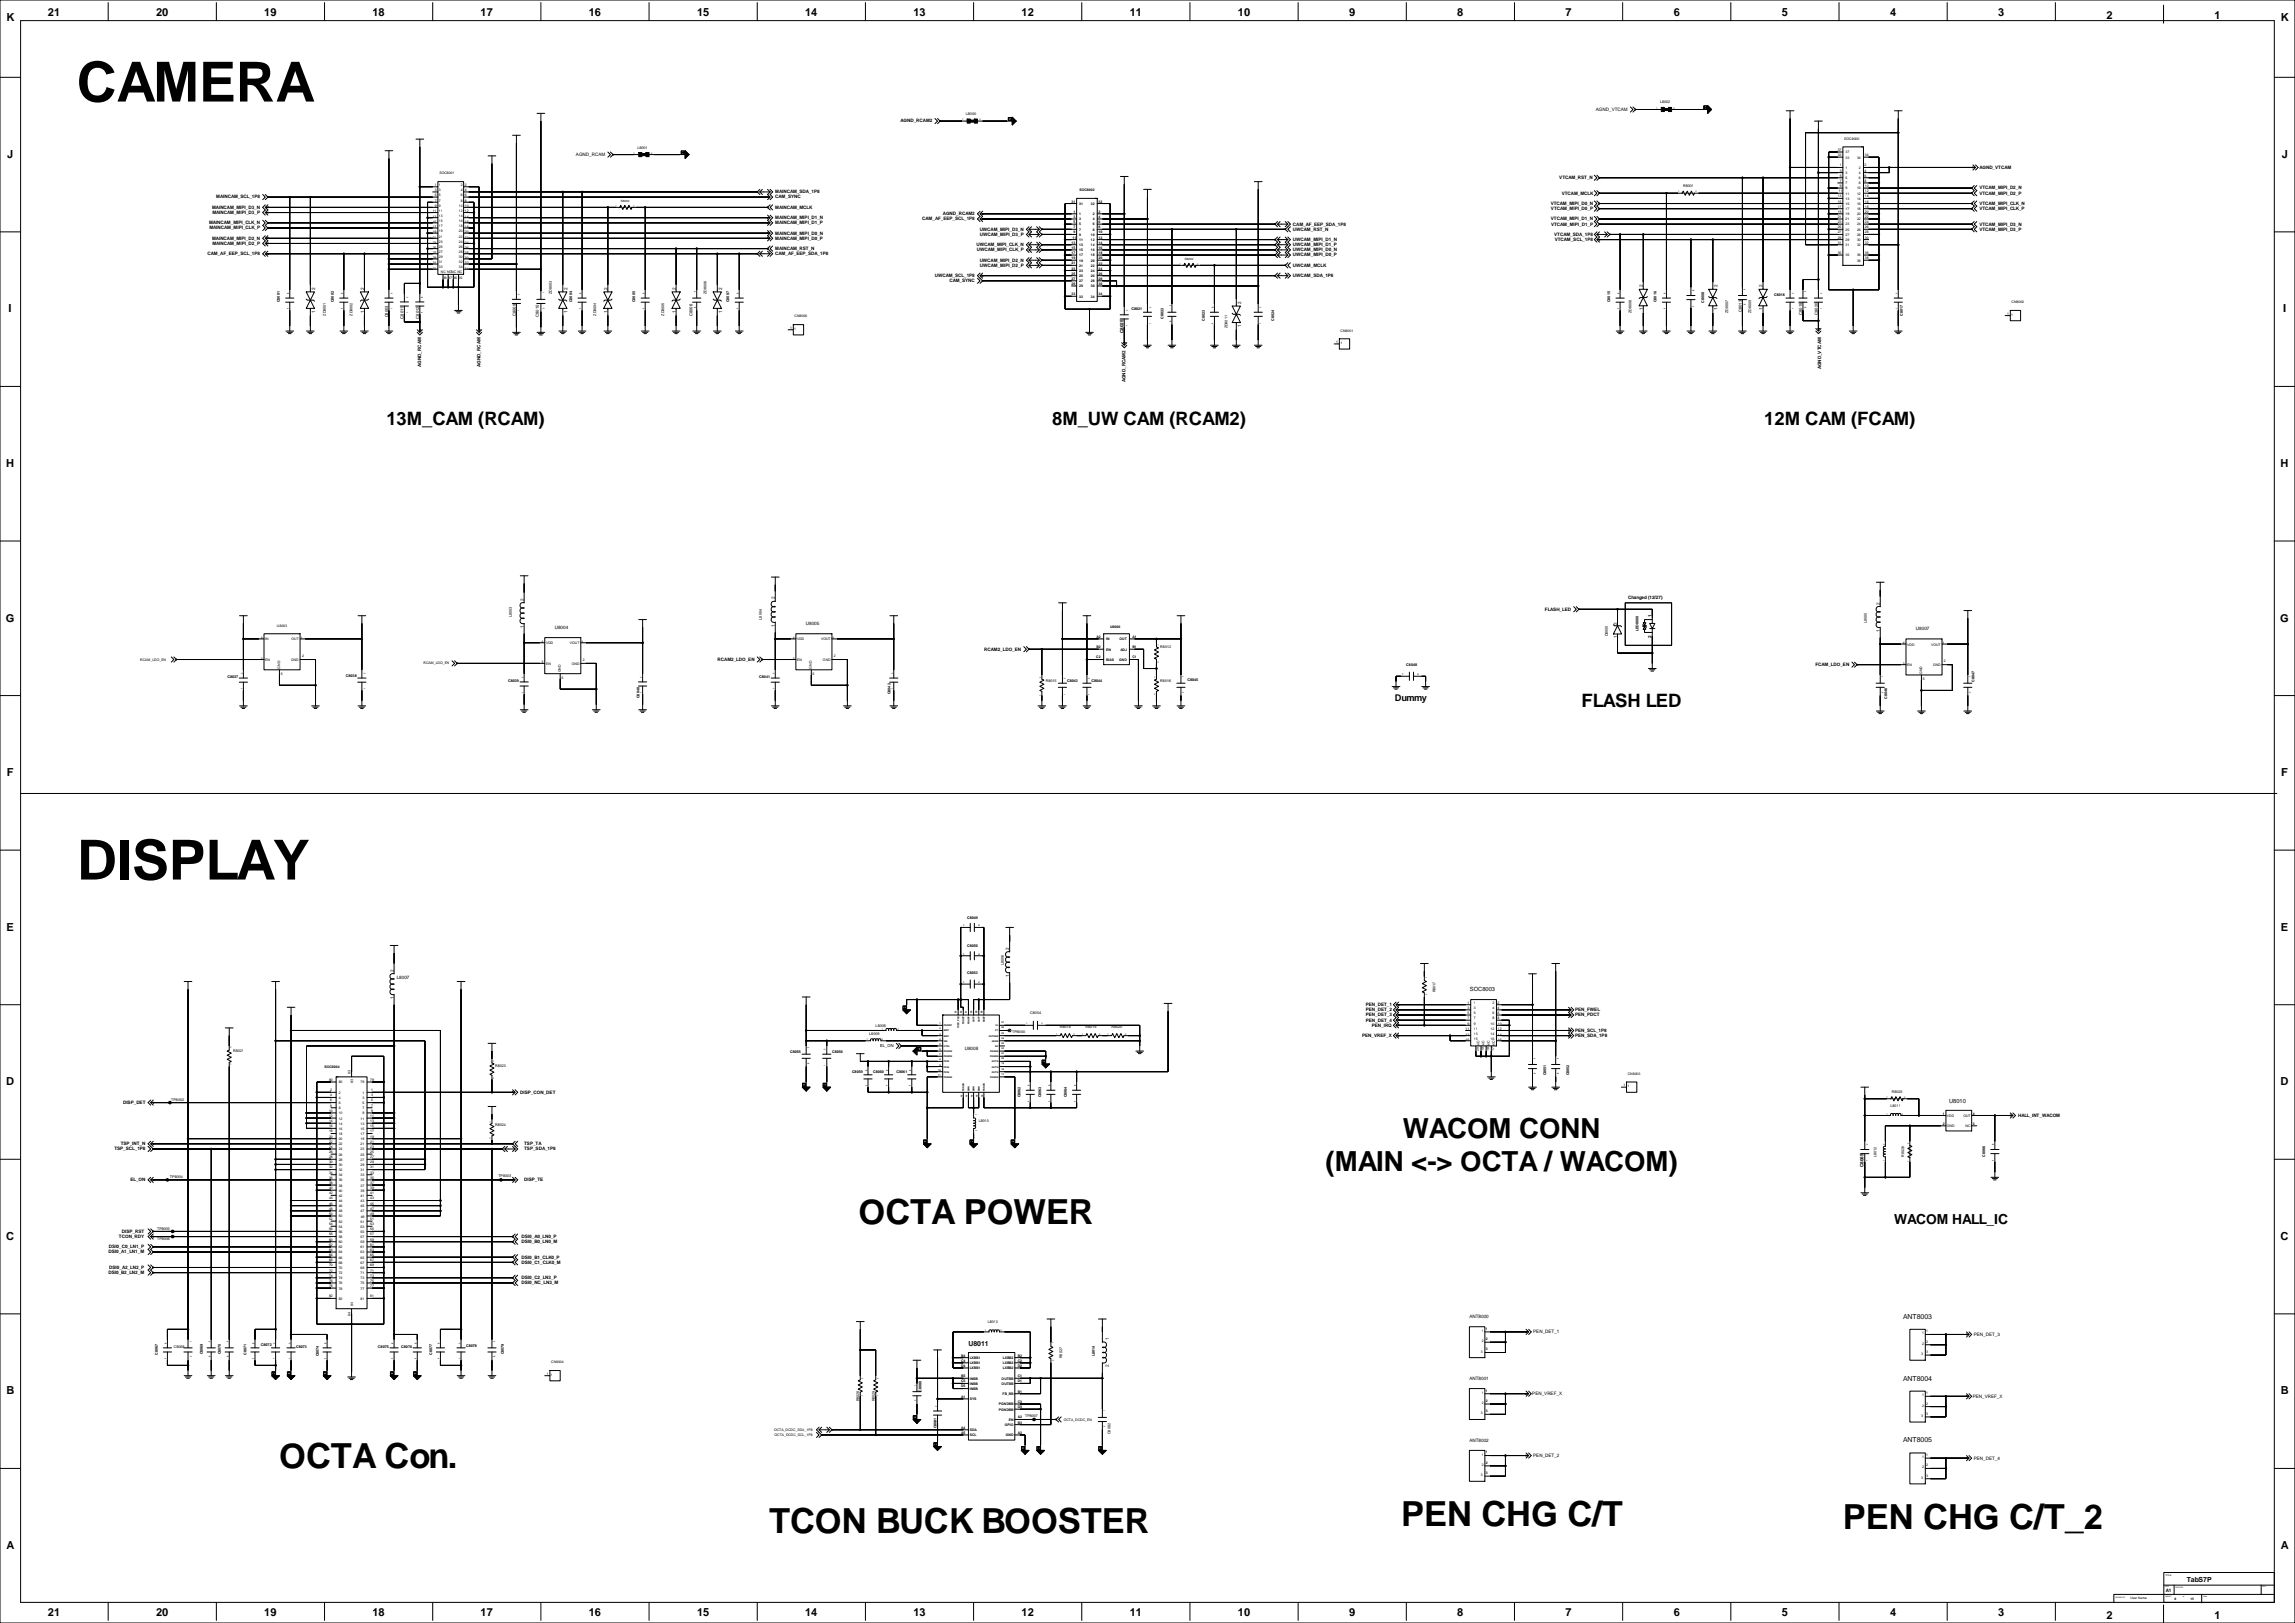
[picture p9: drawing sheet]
<svg xmlns="http://www.w3.org/2000/svg" width="2263mm" height="1600mm" viewBox="0 0 2263 1600" stroke-linecap="round" stroke-linejoin="round" font-family="sans-serif">
<defs><g id="words">
<g font-size="54.5">
<text x="76" y="100">CAMERA</text>
<text x="76" y="867">DISPLAY</text>
</g>
<g font-size="34.1">
<text x="846" y="1206">OCTA POWER</text>
<text x="275" y="1448">OCTA Con.</text>
<text x="1381" y="1504">PEN CHG C/T</text>
<text x="758" y="1511">TCON BUCK BOOSTER</text>
<text x="1817" y="1507">PEN CHG C/T_2</text>
</g>
<g font-size="27.3">
<text x="1383" y="1122">WACOM CONN</text>
<text x="1307" y="1155">(MAIN &lt;-&gt; OCTA / WACOM)</text>
</g>
<g font-size="18.2">
<text x="381" y="419">13M_CAM (RCAM)</text>
<text x="1037" y="419">8M_UW CAM (RCAM2)</text>
<text x="1740" y="419">12M CAM (FCAM)</text>
<text x="1559" y="697">FLASH LED</text>
</g>
<text font-size="13.6" x="1867" y="1206">WACOM HALL_IC</text>
<g font-size="10.9">
<text x="47" y="16">21</text>
<text x="154" y="16">20</text>
<text x="261" y="16">19</text>
<text x="367" y="16">18</text>
<text x="474" y="16">17</text>
<text x="581" y="16">16</text>
<text x="687" y="16">15</text>
<text x="794" y="16">14</text>
<text x="901" y="16">13</text>
<text x="1007" y="16">12</text>
<text x="1114" y="16">11</text>
<text x="1220" y="16">10</text>
<text x="1330" y="16">9</text>
<text x="1437" y="16">8</text>
<text x="1543" y="16">7</text>
<text x="1650" y="16">6</text>
<text x="1757" y="16">5</text>
<text x="1863" y="16">4</text>
<text x="1970" y="16">3</text>
<text x="6" y="21">K</text>
<text x="2077" y="19">2</text>
<text x="2183" y="19">1</text>
<text x="2249" y="21">K</text>
<text x="7" y="156">J</text>
<text x="2250" y="156">J</text>
<text x="8" y="308">I</text>
<text x="2251" y="308">I</text>
<text x="6" y="460">H</text>
<text x="2249" y="460">H</text>
<text x="6" y="613">G</text>
<text x="2248" y="613">G</text>
<text x="7" y="765">F</text>
<text x="2249" y="765">F</text>
<text x="6" y="917">E</text>
<text x="2249" y="917">E</text>
<text x="6" y="1070">D</text>
<text x="2249" y="1070">D</text>
<text x="6" y="1222">C</text>
<text x="2249" y="1222">C</text>
<text x="6" y="1375">B</text>
<text x="2249" y="1375">B</text>
<text x="6" y="1527">A</text>
<text x="2249" y="1527">A</text>
<text x="47" y="1593">21</text>
<text x="154" y="1593">20</text>
<text x="261" y="1593">19</text>
<text x="367" y="1593">18</text>
<text x="474" y="1593">17</text>
<text x="581" y="1593">16</text>
<text x="687" y="1593">15</text>
<text x="794" y="1593">14</text>
<text x="901" y="1593">13</text>
<text x="1007" y="1593">12</text>
<text x="1114" y="1593">11</text>
<text x="1220" y="1593">10</text>
<text x="1330" y="1593">9</text>
<text x="1437" y="1593">8</text>
<text x="1543" y="1593">7</text>
<text x="1650" y="1593">6</text>
<text x="1757" y="1593">5</text>
<text x="1863" y="1593">4</text>
<text x="1970" y="1593">3</text>
<text x="2077" y="1595">2</text>
<text x="2183" y="1595">1</text>
</g>
<text font-size="9.1" x="1375" y="691">Dummy</text>
<g font-size="6.8">
<text x="1876" y="1300">ANT8003</text>
<text x="955" y="1326">U8011</text>
<text x="1876" y="1361">ANT8004</text>
<text x="1876" y="1422">ANT8005</text>
<text x="2156" y="1559">TabS7P</text>
</g>
<g font-size="5.7">
<text x="1449" y="976">SOC8003</text>
<text x="1922" y="1087">U8010</text>
</g>
<g font-size="4.5">
<text x="1573" y="109">AGND_VTCAM</text>
<text x="888" y="121">AGND_RCAM2</text>
<text x="568" y="154">AGND_RCAM</text>
<text x="1952" y="166">AGND_VTCAM</text>
<text x="1537" y="177">VTCAM_RST_N</text>
<text x="764" y="191">MAINCAM_SDA_1P8</text>
<text x="1540" y="192">VTCAM_MCLK</text>
<text x="1952" y="192">VTCAM_MIPI_D2_P</text>
<text x="1952" y="187">VTCAM_MIPI_D2_N</text>
<text x="213" y="196">MAINCAM_SCL_1P8</text>
<text x="764" y="196">CAM_SYNC</text>
<text x="1529" y="202">VTCAM_MIPI_D0_N</text>
<text x="1952" y="202">VTCAM_MIPI_CLK_N</text>
<text x="209" y="206">MAINCAM_MIPI_D3_N</text>
<text x="764" y="206">MAINCAM_MCLK</text>
<text x="1529" y="207">VTCAM_MIPI_D0_P</text>
<text x="1952" y="207">VTCAM_MIPI_CLK_P</text>
<text x="209" y="211">MAINCAM_MIPI_D3_P</text>
<text x="764" y="216">MAINCAM_MIPI_D1_N</text>
<text x="930" y="212">AGND_RCAM2</text>
<text x="206" y="221">MAINCAM_MIPI_CLK_N</text>
<text x="764" y="221">MAINCAM_MIPI_D1_P</text>
<text x="909" y="217">CAM_AF_EEP_SCL_1P8</text>
<text x="1529" y="217">VTCAM_MIPI_D1_N</text>
<text x="206" y="226">MAINCAM_MIPI_CLK_P</text>
<text x="966" y="227">UWCAM_MIPI_D3_N</text>
<text x="1275" y="227">UWCAM_RST_N</text>
<text x="1275" y="222">CAM_AF_EEP_SDA_1P8</text>
<text x="1529" y="222">VTCAM_MIPI_D1_P</text>
<text x="1952" y="227">VTCAM_MIPI_D3_P</text>
<text x="1952" y="222">VTCAM_MIPI_D3_N</text>
<text x="764" y="231">MAINCAM_MIPI_D0_N</text>
<text x="966" y="232">UWCAM_MIPI_D3_P</text>
<text x="1532" y="232">VTCAM_SDA_1P8</text>
<text x="209" y="236">MAINCAM_MIPI_D2_N</text>
<text x="764" y="236">MAINCAM_MIPI_D0_P</text>
<text x="1275" y="238">UWCAM_MIPI_D1_N</text>
<text x="1533" y="238">VTCAM_SCL_1P8</text>
<text x="209" y="241">MAINCAM_MIPI_D2_P</text>
<text x="963" y="243">UWCAM_MIPI_CLK_N</text>
<text x="1275" y="243">UWCAM_MIPI_D1_P</text>
<text x="205" y="252">CAM_AF_EEP_SCL_1P8</text>
<text x="764" y="252">CAM_AF_EEP_SDA_1P8</text>
<text x="764" y="246">MAINCAM_RST_N</text>
<text x="963" y="248">UWCAM_MIPI_CLK_P</text>
<text x="1275" y="248">UWCAM_MIPI_D0_N</text>
<text x="966" y="258">UWCAM_MIPI_D2_N</text>
<text x="1275" y="253">UWCAM_MIPI_D0_P</text>
<text x="966" y="263">UWCAM_MIPI_D2_P</text>
<text x="1275" y="263">UWCAM_MCLK</text>
<text x="922" y="273">UWCAM_SCL_1P8</text>
<text x="1275" y="273">UWCAM_SDA_1P8</text>
<text x="936" y="278">CAM_SYNC</text>
<text x="311" y="286" transform="rotate(-90 311 286)">2</text>
<text x="359" y="286" transform="rotate(-90 359 286)">2</text>
<text x="560" y="286" transform="rotate(-90 560 286)">2</text>
<text x="599" y="286" transform="rotate(-90 599 286)">2</text>
<text x="666" y="286" transform="rotate(-90 666 286)">2</text>
<text x="712" y="286" transform="rotate(-90 712 286)">2</text>
<text x="1620" y="283" transform="rotate(-90 1620 283)">2</text>
<text x="1693" y="283" transform="rotate(-90 1693 283)">2</text>
<text x="1738" y="283" transform="rotate(-90 1738 283)">2</text>
<text x="1224" y="300" transform="rotate(-90 1224 300)">2</text>
<text x="1620" y="306" transform="rotate(-90 1620 306)">1</text>
<text x="1693" y="306" transform="rotate(-90 1693 306)">1</text>
<text x="1738" y="306" transform="rotate(-90 1738 306)">1</text>
<text x="311" y="309" transform="rotate(-90 311 309)">1</text>
<text x="359" y="309" transform="rotate(-90 359 309)">1</text>
<text x="560" y="309" transform="rotate(-90 560 309)">1</text>
<text x="599" y="309" transform="rotate(-90 599 309)">1</text>
<text x="666" y="309" transform="rotate(-90 666 309)">1</text>
<text x="712" y="309" transform="rotate(-90 712 309)">1</text>
<text x="1224" y="323" transform="rotate(-90 1224 323)">1</text>
<text x="1108" y="328" transform="rotate(-90 1108 328)">C8025</text>
<text x="415" y="362" transform="rotate(-90 415 362)">AGND_RCAM</text>
<text x="474" y="362" transform="rotate(-90 474 362)">AGND_RCAM</text>
<text x="1795" y="364" transform="rotate(-90 1795 364)">AGND_VTCAM</text>
<text x="1110" y="377" transform="rotate(-90 1110 377)">AGND_RCAM2</text>
<text x="516" y="592" transform="rotate(-90 516 592)">2</text>
<text x="764" y="591" transform="rotate(-90 764 591)">2</text>
<text x="1605" y="591">Changed (12/27)</text>
<text x="1853" y="596" transform="rotate(-90 1853 596)">2</text>
<text x="1523" y="602">FLASH_LED</text>
<text x="1628" y="608" transform="rotate(-90 1628 608)">1</text>
<text x="764" y="618" transform="rotate(-90 764 618)">1</text>
<text x="795" y="616">U8005</text>
<text x="1594" y="616" transform="rotate(-90 1594 616)">2</text>
<text x="516" y="619" transform="rotate(-90 516 619)">1</text>
<text x="547" y="620">U8004</text>
<text x="1853" y="623" transform="rotate(-90 1853 623)">1</text>
<text x="1889" y="621">U8007</text>
<text x="1594" y="629" transform="rotate(-90 1594 629)">1</text>
<text x="1628" y="629" transform="rotate(-90 1628 629)">2</text>
<text x="970" y="641">RCAM2_LDO_EN</text>
<text x="708" y="651">RCAM2_LDO_EN</text>
<text x="1790" y="657">FCAM_LDO_EN</text>
<text x="995" y="936" transform="rotate(-90 995 936)">2</text>
<text x="388" y="958" transform="rotate(-90 388 958)">2</text>
<text x="391" y="965">L8007</text>
<text x="995" y="963" transform="rotate(-90 995 963)">1</text>
<text x="388" y="985" transform="rotate(-90 388 985)">1</text>
<text x="1347" y="992">PEN_DET_1</text>
<text x="1347" y="997">PEN_DET_2</text>
<text x="1347" y="1002">PEN_DET_3</text>
<text x="1553" y="1002">PEN_PDCT</text>
<text x="1553" y="997">PEN_FWEL</text>
<text x="1347" y="1007">PEN_DET_4</text>
<text x="1352" y="1012">PEN_IRQ</text>
<text x="1553" y="1017">PEN_SCL_1P8</text>
<text x="1343" y="1022">PEN_VREF_X</text>
<text x="1553" y="1022">PEN_SDA_1P8</text>
<text x="951" y="1035">U8008</text>
<text x="513" y="1078">DISP_CON_DET</text>
<text x="121" y="1088">DISP_DET</text>
<text x="1990" y="1101">HALL_INT_WACOM</text>
<text x="113" y="1134">TSP_SCL_1P8</text>
<text x="119" y="1129">TSP_INT_N</text>
<text x="517" y="1129">TSP_TA</text>
<text x="517" y="1134">TSP_SDA_1P8</text>
<text x="1837" y="1150" transform="rotate(-90 1837 1150)">C8065</text>
<text x="129" y="1164">EL_ON</text>
<text x="517" y="1164">DISP_TE</text>
<text x="120" y="1215">DISP_RST</text>
<text x="117" y="1220">TCON_RDY</text>
<text x="514" y="1220">DSI0_A0_LN0_P</text>
<text x="514" y="1225">DSI0_B0_LN0_M</text>
<text x="107" y="1236">DSI0_A1_LN1_M</text>
<text x="107" y="1230">DSI0_C0_LN1_P</text>
<text x="514" y="1241">DSI0_B1_CLK0_P</text>
<text x="514" y="1246">DSI0_C1_CLK0_M</text>
<text x="108" y="1251">DSI0_A2_LN2_P</text>
<text x="107" y="1256">DSI0_B2_LN2_M</text>
<text x="514" y="1261">DSI0_C2_LN3_P</text>
<text x="514" y="1266">DSI0_NC_LN3_M</text>
<text x="1449" y="1299">ANT8000</text>
<text x="1512" y="1314">PEN_DET_1</text>
<text x="1946" y="1317">PEN_DET_3</text>
<text x="1093" y="1321" transform="rotate(-90 1093 1321)">1</text>
<text x="1093" y="1348" transform="rotate(-90 1093 1348)">2</text>
<text x="1449" y="1360">ANT8001</text>
<text x="1511" y="1375">PEN_VREF_X</text>
<text x="1945" y="1378">PEN_VREF_X</text>
<text x="1449" y="1421">ANT8002</text>
<text x="1512" y="1436">PEN_DET_2</text>
<text x="1946" y="1439">PEN_DET_4</text>
<text x="2135" y="1569">A1</text>
</g>
<g font-size="4.1">
<text x="508" y="312" transform="rotate(-90 508 312)">C8009</text>
<text x="683" y="312" transform="rotate(-90 683 312)">C8006</text>
<text x="1717" y="308" transform="rotate(-90 1717 308)">C8013</text>
<text x="1777" y="310" transform="rotate(-90 1777 310)">C8019</text>
<text x="1792" y="310" transform="rotate(-90 1792 310)">C8020</text>
<text x="383" y="313" transform="rotate(-90 383 313)">C8003</text>
<text x="398" y="314" transform="rotate(-90 398 314)">C8011</text>
<text x="413" y="314" transform="rotate(-90 413 314)">C8012</text>
<text x="531" y="312" transform="rotate(-90 531 312)">C8010</text>
<text x="868" y="1032">EL_ON</text>
</g>
<g font-size="3.6">
<text x="1637" y="102">L8002</text>
<text x="952" y="113">L8000</text>
<text x="629" y="146">L8001</text>
<text x="1660" y="185">R8001</text>
<text x="544" y="290" transform="rotate(-90 544 290)">ZD8003</text>
<text x="696" y="290" transform="rotate(-90 696 290)">ZD8006</text>
<text x="1749" y="291">C8018</text>
<text x="276" y="298" transform="rotate(-90 276 298)">C8001</text>
<text x="329" y="298" transform="rotate(-90 329 298)">C8002</text>
<text x="564" y="298" transform="rotate(-90 564 298)">C8004</text>
<text x="626" y="298" transform="rotate(-90 626 298)">C8005</text>
<text x="719" y="298" transform="rotate(-90 719 298)">C8007</text>
<text x="1587" y="298" transform="rotate(-90 1587 298)">C8015</text>
<text x="1633" y="298" transform="rotate(-90 1633 298)">C8016</text>
<text x="1680" y="298" transform="rotate(-90 1680 298)">C8008</text>
<text x="1116" y="305">C8021</text>
<text x="321" y="311" transform="rotate(-90 321 311)">ZD8001</text>
<text x="348" y="311" transform="rotate(-90 348 311)">ZD8002</text>
<text x="588" y="311" transform="rotate(-90 588 311)">ZD8004</text>
<text x="655" y="311" transform="rotate(-90 655 311)">ZD8005</text>
<text x="1608" y="309" transform="rotate(-90 1608 309)">ZD8008</text>
<text x="1704" y="309" transform="rotate(-90 1704 309)">ZD8007</text>
<text x="1727" y="309" transform="rotate(-90 1727 309)">ZD8009</text>
<text x="1876" y="311" transform="rotate(-90 1876 311)">C8017</text>
<text x="1147" y="314" transform="rotate(-90 1147 314)">C8022</text>
<text x="1188" y="316" transform="rotate(-90 1188 316)">C8023</text>
<text x="1256" y="316" transform="rotate(-90 1256 316)">C8024</text>
<text x="1210" y="324" transform="rotate(-90 1210 324)">ZD8011</text>
<text x="505" y="608" transform="rotate(-90 505 608)">L8003</text>
<text x="751" y="611" transform="rotate(-90 751 611)">L8004</text>
<text x="1840" y="615" transform="rotate(-90 1840 615)">L8005</text>
<text x="1615" y="622" transform="rotate(-90 1615 622)">LED8000</text>
<text x="1585" y="627" transform="rotate(-90 1585 627)">D8000</text>
<text x="1144" y="639">R8012</text>
<text x="1387" y="657">C8048</text>
<text x="224" y="669">C8037</text>
<text x="341" y="667">C8038</text>
<text x="749" y="669">C8041</text>
<text x="1171" y="671">C8045</text>
<text x="501" y="672">C8039</text>
<text x="1031" y="672">R8015</text>
<text x="1052" y="672">C8043</text>
<text x="1076" y="672">C8044</text>
<text x="1144" y="672">R8016</text>
<text x="1947" y="672" transform="rotate(-90 1947 672)">C8047</text>
<text x="630" y="688" transform="rotate(-90 630 688)">C8040</text>
<text x="878" y="684" transform="rotate(-90 878 684)">C8042</text>
<text x="1860" y="689" transform="rotate(-90 1860 689)">C8046</text>
<text x="954" y="906">C8049</text>
<text x="954" y="934">C8050</text>
<text x="990" y="951" transform="rotate(-90 990 951)">L8006</text>
<text x="954" y="960">C8053</text>
<text x="1415" y="978" transform="rotate(-90 1415 978)">R8017</text>
<text x="1016" y="1000">C8054</text>
<text x="863" y="1013">L8008</text>
<text x="1045" y="1014">R8018</text>
<text x="1070" y="1014">R8019</text>
<text x="1096" y="1014">R8020</text>
<text x="998" y="1018">TP8000</text>
<text x="857" y="1020">L8009</text>
<text x="230" y="1037">R8021</text>
<text x="779" y="1038">C8055</text>
<text x="820" y="1038">C8056</text>
<text x="488" y="1052">R8023</text>
<text x="840" y="1058">C8059</text>
<text x="861" y="1058">C8060</text>
<text x="884" y="1058">C8061</text>
<text x="1524" y="1060" transform="rotate(-90 1524 1060)">C8051</text>
<text x="1547" y="1060" transform="rotate(-90 1547 1060)">C8052</text>
<text x="1865" y="1077">R8025</text>
<text x="169" y="1085">TP8002</text>
<text x="1006" y="1082" transform="rotate(-90 1006 1082)">C8062</text>
<text x="1027" y="1082" transform="rotate(-90 1027 1082)">C8063</text>
<text x="1052" y="1082" transform="rotate(-90 1052 1082)">C8064</text>
<text x="1864" y="1091">L8011</text>
<text x="965" y="1106">L8010</text>
<text x="488" y="1110">R8024</text>
<text x="1850" y="1140" transform="rotate(-90 1850 1140)">L8012</text>
<text x="1877" y="1140" transform="rotate(-90 1877 1140)">R8026</text>
<text x="1957" y="1140" transform="rotate(-90 1957 1140)">C8066</text>
<text x="168" y="1162">TP8004</text>
<text x="491" y="1160">TP8003</text>
<text x="155" y="1212">TP8005</text>
<text x="155" y="1223">TP8006</text>
<text x="974" y="1304">L8013</text>
<text x="171" y="1329">C8068</text>
<text x="257" y="1326">C8072</text>
<text x="292" y="1329">C8073</text>
<text x="373" y="1329">C8075</text>
<text x="396" y="1329">C8076</text>
<text x="460" y="1328">C8078</text>
<text x="156" y="1336" transform="rotate(-90 156 1336)">C8067</text>
<text x="200" y="1335" transform="rotate(-90 200 1335)">C8069</text>
<text x="218" y="1335" transform="rotate(-90 218 1335)">C8070</text>
<text x="243" y="1336" transform="rotate(-90 243 1336)">C8071</text>
<text x="314" y="1337" transform="rotate(-90 314 1337)">C8074</text>
<text x="426" y="1336" transform="rotate(-90 426 1336)">C8077</text>
<text x="497" y="1335" transform="rotate(-90 497 1335)">C8079</text>
<text x="1080" y="1337" transform="rotate(-90 1080 1337)">L8014</text>
<text x="1047" y="1339" transform="rotate(-90 1047 1339)">R8027</text>
<text x="908" y="1372" transform="rotate(-90 908 1372)">C8080</text>
<text x="847" y="1381" transform="rotate(-90 847 1381)">R8028</text>
<text x="862" y="1381" transform="rotate(-90 862 1381)">R8029</text>
<text x="1011" y="1397">TP8007</text>
<text x="923" y="1408" transform="rotate(-90 923 1408)">C8081</text>
<text x="1095" y="1414" transform="rotate(-90 1095 1414)">C8082</text>
</g>
<g font-size="3.4">
<text x="1818" y="138">SOC8000</text>
<text x="1812" y="149">37</text>
<text x="1812" y="154">33</text>
<text x="1819" y="151">37</text>
<text x="1839" y="154">34</text>
<text x="1819" y="156">33</text>
<text x="1831" y="156">34</text>
<text x="1814" y="164">1</text>
<text x="1819" y="166">1</text>
<text x="1833" y="166">2</text>
<text x="1838" y="164">2</text>
<text x="433" y="172">SOC8001</text>
<text x="1814" y="169">3</text>
<text x="1819" y="171">3</text>
<text x="1833" y="171">4</text>
<text x="1838" y="169">4</text>
<text x="1814" y="174">5</text>
<text x="1814" y="179">7</text>
<text x="1819" y="177">5</text>
<text x="1833" y="177">6</text>
<text x="1838" y="179">8</text>
<text x="1838" y="174">6</text>
<text x="429" y="183">1</text>
<text x="433" y="183">1</text>
<text x="454" y="183">2</text>
<text x="458" y="183">2</text>
<text x="1814" y="184">9</text>
<text x="1819" y="182">7</text>
<text x="1833" y="182">8</text>
<text x="1839" y="184">10</text>
<text x="429" y="188">3</text>
<text x="433" y="188">3</text>
<text x="454" y="188">4</text>
<text x="458" y="188">4</text>
<text x="1064" y="188">SOC8002</text>
<text x="1813" y="190">11</text>
<text x="1819" y="192">11</text>
<text x="1819" y="187">9</text>
<text x="1831" y="192">12</text>
<text x="1831" y="187">10</text>
<text x="1839" y="190">12</text>
<text x="429" y="194">5</text>
<text x="433" y="194">5</text>
<text x="454" y="194">6</text>
<text x="458" y="194">6</text>
<text x="1812" y="195">13</text>
<text x="1819" y="197">13</text>
<text x="1831" y="197">14</text>
<text x="1839" y="195">14</text>
<text x="429" y="199">7</text>
<text x="429" y="204">9</text>
<text x="433" y="204">9</text>
<text x="433" y="199">7</text>
<text x="452" y="204">10</text>
<text x="454" y="199">8</text>
<text x="458" y="199">8</text>
<text x="458" y="204">10</text>
<text x="1056" y="200">31</text>
<text x="1064" y="202">31</text>
<text x="1075" y="202">32</text>
<text x="1083" y="200">32</text>
<text x="1812" y="200">15</text>
<text x="1819" y="202">15</text>
<text x="1831" y="202">16</text>
<text x="1839" y="200">16</text>
<text x="427" y="209">11</text>
<text x="433" y="209">11</text>
<text x="452" y="209">12</text>
<text x="458" y="209">12</text>
<text x="1058" y="210">1</text>
<text x="1083" y="210">2</text>
<text x="1812" y="205">17</text>
<text x="1812" y="210">19</text>
<text x="1819" y="207">17</text>
<text x="1831" y="207">18</text>
<text x="1839" y="205">18</text>
<text x="1839" y="210">20</text>
<text x="427" y="215">13</text>
<text x="433" y="214">13</text>
<text x="452" y="214">14</text>
<text x="458" y="215">14</text>
<text x="1058" y="215">3</text>
<text x="1064" y="212">1</text>
<text x="1077" y="212">2</text>
<text x="1083" y="215">4</text>
<text x="1812" y="215">21</text>
<text x="1819" y="212">19</text>
<text x="1831" y="212">20</text>
<text x="1839" y="215">22</text>
<text x="427" y="220">15</text>
<text x="433" y="219">15</text>
<text x="452" y="219">16</text>
<text x="458" y="220">16</text>
<text x="1058" y="220">5</text>
<text x="1064" y="217">3</text>
<text x="1077" y="217">4</text>
<text x="1083" y="220">6</text>
<text x="1812" y="220">23</text>
<text x="1819" y="217">21</text>
<text x="1831" y="217">22</text>
<text x="1839" y="220">24</text>
<text x="427" y="225">17</text>
<text x="433" y="224">17</text>
<text x="452" y="224">18</text>
<text x="458" y="225">18</text>
<text x="1058" y="225">7</text>
<text x="1064" y="222">5</text>
<text x="1064" y="227">7</text>
<text x="1077" y="222">6</text>
<text x="1077" y="227">8</text>
<text x="1083" y="225">8</text>
<text x="1812" y="225">25</text>
<text x="1819" y="222">23</text>
<text x="1819" y="227">25</text>
<text x="1831" y="227">26</text>
<text x="1831" y="222">24</text>
<text x="1839" y="225">26</text>
<text x="427" y="230">19</text>
<text x="433" y="229">19</text>
<text x="452" y="229">20</text>
<text x="458" y="230">20</text>
<text x="1058" y="230">9</text>
<text x="1064" y="232">9</text>
<text x="1075" y="232">10</text>
<text x="1083" y="230">10</text>
<text x="1812" y="230">27</text>
<text x="1819" y="232">27</text>
<text x="1831" y="232">28</text>
<text x="1839" y="230">28</text>
<text x="427" y="235">21</text>
<text x="433" y="234">21</text>
<text x="433" y="239">23</text>
<text x="452" y="234">22</text>
<text x="452" y="239">24</text>
<text x="458" y="235">22</text>
<text x="1057" y="235">11</text>
<text x="1064" y="238">11</text>
<text x="1075" y="238">12</text>
<text x="1083" y="235">12</text>
<text x="1812" y="235">29</text>
<text x="1819" y="238">29</text>
<text x="1831" y="238">30</text>
<text x="1839" y="235">30</text>
<text x="427" y="240">23</text>
<text x="427" y="245">25</text>
<text x="433" y="244">25</text>
<text x="452" y="244">26</text>
<text x="458" y="245">26</text>
<text x="458" y="240">24</text>
<text x="1056" y="245">15</text>
<text x="1056" y="240">13</text>
<text x="1064" y="243">13</text>
<text x="1075" y="243">14</text>
<text x="1083" y="245">16</text>
<text x="1083" y="240">14</text>
<text x="1812" y="240">31</text>
<text x="1819" y="243">31</text>
<text x="1831" y="243">32</text>
<text x="1839" y="240">32</text>
<text x="427" y="250">27</text>
<text x="433" y="249">27</text>
<text x="452" y="249">28</text>
<text x="458" y="250">28</text>
<text x="1056" y="250">17</text>
<text x="1064" y="248">15</text>
<text x="1075" y="248">16</text>
<text x="1083" y="250">18</text>
<text x="1812" y="250">35</text>
<text x="1839" y="250">36</text>
<text x="427" y="256">29</text>
<text x="433" y="254">29</text>
<text x="452" y="254">30</text>
<text x="458" y="256">30</text>
<text x="1056" y="256">19</text>
<text x="1064" y="253">17</text>
<text x="1064" y="258">19</text>
<text x="1075" y="253">18</text>
<text x="1075" y="258">20</text>
<text x="1083" y="256">20</text>
<text x="1819" y="253">35</text>
<text x="1831" y="253">36</text>
<text x="1831" y="258">38</text>
<text x="1839" y="256">38</text>
<text x="427" y="261">31</text>
<text x="433" y="260">31</text>
<text x="452" y="260">32</text>
<text x="458" y="261">32</text>
<text x="1056" y="261">21</text>
<text x="1064" y="263">21</text>
<text x="1075" y="263">22</text>
<text x="1083" y="261">22</text>
<text x="427" y="266">33</text>
<text x="433" y="265">33</text>
<text x="435" y="269">NC NCNC NC</text>
<text x="452" y="265">34</text>
<text x="458" y="266">34</text>
<text x="1056" y="266">23</text>
<text x="1064" y="268">23</text>
<text x="1075" y="268">24</text>
<text x="1083" y="266">24</text>
<text x="437" y="275">38</text>
<text x="442" y="275">37</text>
<text x="447" y="275">36</text>
<text x="452" y="275">35</text>
<text x="1056" y="276">27</text>
<text x="1056" y="271">25</text>
<text x="1064" y="273">25</text>
<text x="1075" y="273">26</text>
<text x="1083" y="271">26</text>
<text x="1083" y="276">28</text>
<text x="1056" y="281">29</text>
<text x="1064" y="278">27</text>
<text x="1075" y="278">28</text>
<text x="1083" y="281">30</text>
<text x="1064" y="283">29</text>
<text x="1075" y="283">30</text>
<text x="1056" y="291">33</text>
<text x="1064" y="293">33</text>
<text x="1075" y="293">34</text>
<text x="1083" y="291">34</text>
<text x="1983" y="299">CN8002</text>
<text x="1979" y="310">1</text>
<text x="1983" y="311">1</text>
<text x="783" y="313">CN8000</text>
<text x="779" y="324">1</text>
<text x="783" y="325">1</text>
<text x="1322" y="327">CN8001</text>
<text x="1317" y="338">1</text>
<text x="1322" y="339">1</text>
<text x="273" y="618">U8003</text>
<text x="1095" y="619">U8006</text>
<text x="257" y="630">4</text>
<text x="296" y="630">1</text>
<text x="782" y="630">4</text>
<text x="821" y="630">1</text>
<text x="1081" y="629">A2</text>
<text x="1117" y="629">A1</text>
<text x="262" y="631">IN</text>
<text x="287" y="631">OUT</text>
<text x="534" y="634">4</text>
<text x="538" y="635">VDD</text>
<text x="562" y="635">VOUT</text>
<text x="573" y="634">1</text>
<text x="786" y="631">VDD</text>
<text x="810" y="631">VOUT</text>
<text x="1091" y="631">IN</text>
<text x="1104" y="631">OUT</text>
<text x="1876" y="635">4</text>
<text x="1915" y="635">1</text>
<text x="1081" y="639">B2</text>
<text x="1091" y="641">EN</text>
<text x="1105" y="641">ADJ</text>
<text x="1117" y="639">B1</text>
<text x="1880" y="636">VDD</text>
<text x="1904" y="636">VOUT</text>
<text x="298" y="648">2</text>
<text x="822" y="648">2</text>
<text x="138" y="651">RCAM_LDO_EN</text>
<text x="257" y="650">3</text>
<text x="262" y="652">EN</text>
<text x="287" y="652">GND</text>
<text x="534" y="654">3</text>
<text x="575" y="651">2</text>
<text x="782" y="650">3</text>
<text x="786" y="652">EN</text>
<text x="811" y="652">GND</text>
<text x="1081" y="649">C2</text>
<text x="1091" y="652">BIAS</text>
<text x="1103" y="652">GND</text>
<text x="1116" y="649">C1</text>
<text x="1917" y="653">2</text>
<text x="276" y="659" transform="rotate(-90 276 659)">GND</text>
<text x="418" y="655">RCAM_LDO_EN</text>
<text x="538" y="655">EN</text>
<text x="564" y="655">GND</text>
<text x="801" y="659" transform="rotate(-90 801 659)">GND</text>
<text x="1876" y="655">3</text>
<text x="1880" y="657">EN</text>
<text x="1906" y="657">GND</text>
<text x="277" y="666">5</text>
<text x="553" y="663" transform="rotate(-90 553 663)">GND</text>
<text x="801" y="666">5</text>
<text x="1895" y="664" transform="rotate(-90 1895 664)">GND</text>
<text x="554" y="669">5</text>
<text x="1896" y="671">5</text>
<text x="1447" y="990">1</text>
<text x="1453" y="990">1</text>
<text x="1471" y="990">2</text>
<text x="1477" y="990">2</text>
<text x="1447" y="995">3</text>
<text x="1453" y="995">3</text>
<text x="1471" y="995">4</text>
<text x="1477" y="995">4</text>
<text x="1447" y="1000">5</text>
<text x="1453" y="1000">5</text>
<text x="1471" y="1000">6</text>
<text x="1477" y="1000">6</text>
<text x="1447" y="1005">7</text>
<text x="1453" y="1005">7</text>
<text x="1471" y="1005">8</text>
<text x="1477" y="1005">8</text>
<text x="1447" y="1010">9</text>
<text x="1453" y="1010">9</text>
<text x="1470" y="1010">10</text>
<text x="1477" y="1010">10</text>
<text x="993" y="1017">1</text>
<text x="1445" y="1015">11</text>
<text x="1453" y="1015">11</text>
<text x="1470" y="1015">12</text>
<text x="1477" y="1015">12</text>
<text x="1445" y="1021">13</text>
<text x="1453" y="1020">13</text>
<text x="1453" y="1025">15</text>
<text x="1470" y="1020">14</text>
<text x="1470" y="1025">16</text>
<text x="1477" y="1021">14</text>
<text x="1445" y="1026">15</text>
<text x="1477" y="1026">16</text>
<text x="1458" y="1036" transform="rotate(-90 1458 1036)">20 NC</text>
<text x="1463" y="1036" transform="rotate(-90 1463 1036)">19 NC</text>
<text x="1468" y="1036" transform="rotate(-90 1468 1036)">18 NC</text>
<text x="1473" y="1036" transform="rotate(-90 1473 1036)">17 NC</text>
<text x="320" y="1052">SOC8004</text>
<text x="346" y="1058" transform="rotate(-90 346 1058)">83</text>
<text x="1605" y="1059">CN8003</text>
<text x="324" y="1065">80</text>
<text x="348" y="1068" transform="rotate(-90 348 1068)">83</text>
<text x="365" y="1065">79</text>
<text x="334" y="1068">80</text>
<text x="356" y="1068">79</text>
<text x="1601" y="1071">1</text>
<text x="1605" y="1072">1</text>
<text x="325" y="1076">2</text>
<text x="334" y="1078">2</text>
<text x="357" y="1078">1</text>
<text x="366" y="1076">1</text>
<text x="325" y="1086">6</text>
<text x="325" y="1081">4</text>
<text x="334" y="1083">4</text>
<text x="357" y="1083">3</text>
<text x="366" y="1086">5</text>
<text x="366" y="1081">3</text>
<text x="165" y="1088">1</text>
<text x="325" y="1091">8</text>
<text x="334" y="1088">6</text>
<text x="357" y="1088">5</text>
<text x="366" y="1091">7</text>
<text x="324" y="1096">10</text>
<text x="334" y="1093">8</text>
<text x="357" y="1093">7</text>
<text x="366" y="1096">9</text>
<text x="324" y="1101">12</text>
<text x="334" y="1098">10</text>
<text x="334" y="1104">12</text>
<text x="356" y="1104">11</text>
<text x="357" y="1098">9</text>
<text x="365" y="1101">11</text>
<text x="1916" y="1099">1</text>
<text x="1920" y="1101">VDD</text>
<text x="1936" y="1101">OUT</text>
<text x="1945" y="1099">4</text>
<text x="324" y="1106">14</text>
<text x="334" y="1109">14</text>
<text x="356" y="1109">13</text>
<text x="365" y="1106">13</text>
<text x="1916" y="1109">2</text>
<text x="1945" y="1109">3</text>
<text x="324" y="1111">16</text>
<text x="334" y="1114">16</text>
<text x="356" y="1114">15</text>
<text x="365" y="1111">15</text>
<text x="1920" y="1111">GND</text>
<text x="1938" y="1111">NC</text>
<text x="324" y="1121">20</text>
<text x="324" y="1116">18</text>
<text x="334" y="1119">18</text>
<text x="356" y="1119">17</text>
<text x="365" y="1121">19</text>
<text x="365" y="1116">17</text>
<text x="324" y="1126">22</text>
<text x="334" y="1124">20</text>
<text x="356" y="1124">19</text>
<text x="365" y="1126">21</text>
<text x="324" y="1131">24</text>
<text x="334" y="1129">22</text>
<text x="356" y="1129">21</text>
<text x="365" y="1131">23</text>
<text x="324" y="1137">26</text>
<text x="334" y="1134">24</text>
<text x="334" y="1139">26</text>
<text x="356" y="1139">25</text>
<text x="356" y="1134">23</text>
<text x="365" y="1137">25</text>
<text x="324" y="1142">28</text>
<text x="334" y="1144">28</text>
<text x="356" y="1144">27</text>
<text x="365" y="1142">27</text>
<text x="324" y="1152">32</text>
<text x="324" y="1147">30</text>
<text x="334" y="1149">30</text>
<text x="356" y="1149">29</text>
<text x="365" y="1152">31</text>
<text x="365" y="1147">29</text>
<text x="324" y="1157">34</text>
<text x="334" y="1154">32</text>
<text x="356" y="1154">31</text>
<text x="365" y="1157">33</text>
<text x="324" y="1162">36</text>
<text x="334" y="1159">34</text>
<text x="356" y="1159">33</text>
<text x="365" y="1162">35</text>
<text x="163" y="1165">1</text>
<text x="324" y="1167">38</text>
<text x="334" y="1165">36</text>
<text x="334" y="1170">38</text>
<text x="356" y="1165">35</text>
<text x="356" y="1170">37</text>
<text x="365" y="1167">37</text>
<text x="491" y="1165">1</text>
<text x="324" y="1172">40</text>
<text x="334" y="1175">40</text>
<text x="356" y="1175">39</text>
<text x="365" y="1172">39</text>
<text x="324" y="1177">42</text>
<text x="334" y="1180">42</text>
<text x="356" y="1180">41</text>
<text x="365" y="1177">41</text>
<text x="324" y="1187">46</text>
<text x="324" y="1182">44</text>
<text x="334" y="1185">44</text>
<text x="356" y="1185">43</text>
<text x="365" y="1187">45</text>
<text x="365" y="1182">43</text>
<text x="324" y="1192">48</text>
<text x="334" y="1190">46</text>
<text x="356" y="1190">45</text>
<text x="365" y="1192">47</text>
<text x="324" y="1198">50</text>
<text x="334" y="1195">48</text>
<text x="356" y="1195">47</text>
<text x="365" y="1198">49</text>
<text x="324" y="1203">52</text>
<text x="334" y="1200">50</text>
<text x="334" y="1205">52</text>
<text x="356" y="1205">51</text>
<text x="356" y="1200">49</text>
<text x="365" y="1203">51</text>
<text x="324" y="1208">54</text>
<text x="334" y="1210">54</text>
<text x="356" y="1210">53</text>
<text x="365" y="1208">53</text>
<text x="171" y="1215">1</text>
<text x="324" y="1218">58</text>
<text x="324" y="1213">56</text>
<text x="334" y="1215">56</text>
<text x="356" y="1215">55</text>
<text x="365" y="1218">57</text>
<text x="365" y="1213">55</text>
<text x="171" y="1220">1</text>
<text x="324" y="1223">60</text>
<text x="334" y="1220">58</text>
<text x="356" y="1220">57</text>
<text x="365" y="1223">59</text>
<text x="324" y="1228">62</text>
<text x="334" y="1225">60</text>
<text x="356" y="1225">59</text>
<text x="365" y="1228">61</text>
<text x="324" y="1233">64</text>
<text x="334" y="1231">62</text>
<text x="334" y="1236">64</text>
<text x="356" y="1231">61</text>
<text x="356" y="1236">63</text>
<text x="365" y="1233">63</text>
<text x="324" y="1238">66</text>
<text x="334" y="1241">66</text>
<text x="356" y="1241">65</text>
<text x="365" y="1238">65</text>
<text x="324" y="1243">68</text>
<text x="334" y="1246">68</text>
<text x="356" y="1246">67</text>
<text x="365" y="1243">67</text>
<text x="324" y="1253">72</text>
<text x="324" y="1248">70</text>
<text x="334" y="1251">70</text>
<text x="356" y="1251">69</text>
<text x="365" y="1253">71</text>
<text x="365" y="1248">69</text>
<text x="324" y="1258">74</text>
<text x="334" y="1256">72</text>
<text x="356" y="1256">71</text>
<text x="365" y="1258">73</text>
<text x="324" y="1264">76</text>
<text x="334" y="1261">74</text>
<text x="356" y="1261">73</text>
<text x="365" y="1264">75</text>
<text x="324" y="1269">78</text>
<text x="334" y="1266">76</text>
<text x="334" y="1271">78</text>
<text x="356" y="1266">75</text>
<text x="356" y="1271">77</text>
<text x="365" y="1269">77</text>
<text x="324" y="1279">82</text>
<text x="334" y="1281">82</text>
<text x="356" y="1281">81</text>
<text x="365" y="1279">81</text>
<text x="348" y="1287" transform="rotate(-90 348 1287)">84</text>
<text x="346" y="1297" transform="rotate(-90 346 1297)">84</text>
<text x="1461" y="1313">1</text>
<text x="1465" y="1311">1</text>
<text x="1899" y="1313">1</text>
<text x="1895" y="1315">1</text>
<text x="1461" y="1323">2</text>
<text x="1465" y="1321">2</text>
<text x="1895" y="1326">2</text>
<text x="1899" y="1324">2</text>
<text x="1465" y="1331">3</text>
<text x="948" y="1337">B4</text>
<text x="1004" y="1337">B2</text>
<text x="1460" y="1333">3</text>
<text x="1894" y="1336">3</text>
<text x="1899" y="1334">3</text>
<text x="543" y="1344">CN8004</text>
<text x="948" y="1342">C4</text>
<text x="956" y="1340">LXBB1</text>
<text x="989" y="1340">LXBB2</text>
<text x="1003" y="1342">C2</text>
<text x="948" y="1347">D4</text>
<text x="956" y="1345">LXBB1</text>
<text x="956" y="1350">LXBB1</text>
<text x="989" y="1345">LXBB2</text>
<text x="989" y="1350">LXBB2</text>
<text x="1003" y="1347">D2</text>
<text x="539" y="1355">1</text>
<text x="543" y="1356">1</text>
<text x="948" y="1358">B5</text>
<text x="956" y="1360">INBB</text>
<text x="988" y="1360">OUTBB</text>
<text x="1003" y="1358">C1</text>
<text x="948" y="1368">D5</text>
<text x="948" y="1363">C5</text>
<text x="956" y="1365">INBB</text>
<text x="988" y="1365">OUTBB</text>
<text x="1003" y="1363">D1</text>
<text x="956" y="1370">INBB</text>
<text x="1004" y="1373">B1</text>
<text x="1461" y="1374">1</text>
<text x="1465" y="1372">1</text>
<text x="948" y="1378">A1</text>
<text x="989" y="1375">FB_BB</text>
<text x="1895" y="1376">1</text>
<text x="1899" y="1374">1</text>
<text x="956" y="1380">SYS</text>
<text x="985" y="1385">PGNDBB</text>
<text x="1003" y="1383">C3</text>
<text x="1461" y="1384">2</text>
<text x="1465" y="1382">2</text>
<text x="1899" y="1385">2</text>
<text x="985" y="1391">PGNDBB</text>
<text x="1003" y="1388">D3</text>
<text x="1895" y="1387">2</text>
<text x="1460" y="1394">3</text>
<text x="1465" y="1392">3</text>
<text x="1894" y="1397">3</text>
<text x="1899" y="1395">3</text>
<text x="995" y="1401">EN</text>
<text x="1004" y="1403">B3</text>
<text x="1004" y="1398">A2</text>
<text x="1017" y="1401">1</text>
<text x="1049" y="1400">OCTA_DCDC_EN</text>
<text x="948" y="1408">A4</text>
<text x="991" y="1406">GPIO</text>
<text x="763" y="1411">OCTA_DCDC_SDA_1P8</text>
<text x="764" y="1415">OCTA_DCDC_SCL_1P8</text>
<text x="948" y="1413">A5</text>
<text x="956" y="1411">SDA</text>
<text x="956" y="1416">SCL</text>
<text x="992" y="1416">GND</text>
<text x="1004" y="1413">A3</text>
<text x="1465" y="1433">1</text>
<text x="1461" y="1435">1</text>
<text x="1895" y="1437">1</text>
<text x="1899" y="1435">1</text>
<text x="1461" y="1445">2</text>
<text x="1465" y="1443">2</text>
<text x="1899" y="1445">2</text>
<text x="1895" y="1447">2</text>
<text x="1460" y="1455">3</text>
<text x="1465" y="1453">3</text>
<text x="1894" y="1458">3</text>
<text x="1899" y="1456">3</text>
</g>
<g font-size="3.2">
<text x="2101" y="1576">User Name</text>
<text x="2144" y="1577">8</text>
<text x="2160" y="1577">15</text>
</g>
<g font-size="3">
<text x="612" y="199">R8000</text>
<text x="1168" y="256">R8002</text>
</g>
<g font-size="2.3">
<text x="1633" y="107">1</text>
<text x="1650" y="107">2</text>
<text x="948" y="119">1</text>
<text x="966" y="119">2</text>
<text x="625" y="152">1</text>
<text x="642" y="152">2</text>
<text x="1654" y="190">1</text>
<text x="1672" y="190">2</text>
<text x="607" y="204">1</text>
<text x="624" y="204">2</text>
<text x="1163" y="261">1</text>
<text x="1180" y="261">2</text>
<text x="686" y="288" transform="rotate(-90 686 288)">1</text>
<text x="1670" y="287" transform="rotate(-90 1670 287)">2</text>
<text x="1721" y="285" transform="rotate(-90 1721 285)">1</text>
<text x="1781" y="288" transform="rotate(-90 1781 288)">1</text>
<text x="285" y="290" transform="rotate(-90 285 290)">2</text>
<text x="338" y="290" transform="rotate(-90 338 290)">2</text>
<text x="387" y="290" transform="rotate(-90 387 290)">2</text>
<text x="402" y="294" transform="rotate(-90 402 294)">2</text>
<text x="417" y="294" transform="rotate(-90 417 294)">2</text>
<text x="512" y="291" transform="rotate(-90 512 291)">2</text>
<text x="537" y="289" transform="rotate(-90 537 289)">1</text>
<text x="573" y="290" transform="rotate(-90 573 290)">2</text>
<text x="635" y="290" transform="rotate(-90 635 290)">2</text>
<text x="728" y="290" transform="rotate(-90 728 290)">2</text>
<text x="1596" y="290" transform="rotate(-90 1596 290)">2</text>
<text x="1642" y="290" transform="rotate(-90 1642 290)">2</text>
<text x="1769" y="290" transform="rotate(-90 1769 290)">2</text>
<text x="1796" y="290" transform="rotate(-90 1796 290)">2</text>
<text x="1871" y="290" transform="rotate(-90 1871 290)">2</text>
<text x="285" y="305" transform="rotate(-90 285 305)">1</text>
<text x="338" y="305" transform="rotate(-90 338 305)">1</text>
<text x="387" y="305" transform="rotate(-90 387 305)">1</text>
<text x="537" y="304" transform="rotate(-90 537 304)">2</text>
<text x="573" y="305" transform="rotate(-90 573 305)">1</text>
<text x="635" y="305" transform="rotate(-90 635 305)">1</text>
<text x="686" y="303" transform="rotate(-90 686 303)">2</text>
<text x="728" y="305" transform="rotate(-90 728 305)">1</text>
<text x="1135" y="304" transform="rotate(-90 1135 304)">2</text>
<text x="1155" y="302" transform="rotate(-90 1155 302)">1</text>
<text x="1196" y="304" transform="rotate(-90 1196 304)">2</text>
<text x="1243" y="304" transform="rotate(-90 1243 304)">2</text>
<text x="1596" y="305" transform="rotate(-90 1596 305)">1</text>
<text x="1642" y="305" transform="rotate(-90 1642 305)">1</text>
<text x="1670" y="302" transform="rotate(-90 1670 302)">1</text>
<text x="1721" y="301" transform="rotate(-90 1721 301)">2</text>
<text x="1769" y="305" transform="rotate(-90 1769 305)">1</text>
<text x="1781" y="303" transform="rotate(-90 1781 303)">2</text>
<text x="1796" y="305" transform="rotate(-90 1796 305)">1</text>
<text x="1871" y="305" transform="rotate(-90 1871 305)">1</text>
<text x="402" y="309" transform="rotate(-90 402 309)">1</text>
<text x="417" y="309" transform="rotate(-90 417 309)">1</text>
<text x="512" y="306" transform="rotate(-90 512 306)">1</text>
<text x="1112" y="306" transform="rotate(-90 1112 306)">2</text>
<text x="1155" y="317" transform="rotate(-90 1155 317)">2</text>
<text x="1112" y="322" transform="rotate(-90 1112 322)">1</text>
<text x="1135" y="319" transform="rotate(-90 1135 319)">1</text>
<text x="1196" y="319" transform="rotate(-90 1196 319)">1</text>
<text x="1243" y="319" transform="rotate(-90 1243 319)">1</text>
<text x="1141" y="637">1</text>
<text x="1141" y="653">2</text>
<text x="239" y="664" transform="rotate(-90 239 664)">2</text>
<text x="360" y="664" transform="rotate(-90 360 664)">2</text>
<text x="764" y="664" transform="rotate(-90 764 664)">2</text>
<text x="880" y="664" transform="rotate(-90 880 664)">2</text>
<text x="1382" y="666">1</text>
<text x="1398" y="666">2</text>
<text x="516" y="668" transform="rotate(-90 516 668)">2</text>
<text x="633" y="668" transform="rotate(-90 633 668)">2</text>
<text x="1027" y="668" transform="rotate(-90 1027 668)">2</text>
<text x="1050" y="669" transform="rotate(-90 1050 669)">2</text>
<text x="1075" y="669" transform="rotate(-90 1075 669)">2</text>
<text x="1138" y="669">1</text>
<text x="1167" y="668" transform="rotate(-90 1167 668)">1</text>
<text x="1857" y="668" transform="rotate(-90 1857 668)">1</text>
<text x="1943" y="668" transform="rotate(-90 1943 668)">1</text>
<text x="239" y="680" transform="rotate(-90 239 680)">1</text>
<text x="360" y="680" transform="rotate(-90 360 680)">1</text>
<text x="516" y="683" transform="rotate(-90 516 683)">1</text>
<text x="633" y="683" transform="rotate(-90 633 683)">1</text>
<text x="764" y="680" transform="rotate(-90 764 680)">1</text>
<text x="880" y="680" transform="rotate(-90 880 680)">1</text>
<text x="1167" y="683" transform="rotate(-90 1167 683)">2</text>
<text x="1857" y="683" transform="rotate(-90 1857 683)">2</text>
<text x="1943" y="683" transform="rotate(-90 1943 683)">2</text>
<text x="1027" y="686" transform="rotate(-90 1027 686)">1</text>
<text x="1050" y="685" transform="rotate(-90 1050 685)">1</text>
<text x="1075" y="685" transform="rotate(-90 1075 685)">1</text>
<text x="1138" y="685">2</text>
<text x="949" y="913">1</text>
<text x="965" y="913">2</text>
<text x="949" y="941">1</text>
<text x="965" y="941">2</text>
<text x="1407" y="964" transform="rotate(-90 1407 964)">1</text>
<text x="949" y="969">1</text>
<text x="965" y="969">2</text>
<text x="1407" y="981" transform="rotate(-90 1407 981)">2</text>
<text x="943" y="999" transform="rotate(-90 943 999)">33</text>
<text x="948" y="999" transform="rotate(-90 948 999)">32</text>
<text x="953" y="999" transform="rotate(-90 953 999)">31</text>
<text x="958" y="999" transform="rotate(-90 958 999)">30</text>
<text x="964" y="999" transform="rotate(-90 964 999)">29</text>
<text x="969" y="999" transform="rotate(-90 969 999)">28</text>
<text x="961" y="1008" transform="rotate(-90 961 1008)">OUTP</text>
<text x="966" y="1008" transform="rotate(-90 966 1008)">OUTP</text>
<text x="971" y="1008" transform="rotate(-90 971 1008)">SNSP</text>
<text x="926" y="1010">1</text>
<text x="930" y="1012">PGNDP</text>
<text x="946" y="1014" transform="rotate(-90 946 1014)">THER_PAD</text>
<text x="951" y="1010" transform="rotate(-90 951 1010)">PGNDP</text>
<text x="956" y="1010" transform="rotate(-90 956 1010)">PGNDP</text>
<text x="982" y="1012">VL</text>
<text x="987" y="1009">27</text>
<text x="987" y="1014">26</text>
<text x="1012" y="1010">1</text>
<text x="1027" y="1010">2</text>
<text x="869" y="1015">1</text>
<text x="885" y="1015">2</text>
<text x="926" y="1020">3</text>
<text x="926" y="1015">2</text>
<text x="930" y="1017">SWP</text>
<text x="981" y="1017">CT</text>
<text x="987" y="1019">25</text>
<text x="854" y="1025">1</text>
<text x="869" y="1025">2</text>
<text x="926" y="1025">4</text>
<text x="930" y="1022">SWP</text>
<text x="975" y="1022">OUTSNS</text>
<text x="987" y="1024">24</text>
<text x="1041" y="1020">1</text>
<text x="1058" y="1020">2</text>
<text x="1067" y="1020">1</text>
<text x="1084" y="1020">2</text>
<text x="1092" y="1020">1</text>
<text x="1109" y="1020">2</text>
<text x="926" y="1030">5</text>
<text x="930" y="1027">VIN</text>
<text x="930" y="1032">CTRL</text>
<text x="978" y="1027">AGND</text>
<text x="981" y="1032">NC</text>
<text x="987" y="1029">23</text>
<text x="227" y="1033">2</text>
<text x="798" y="1033" transform="rotate(-90 798 1033)">1</text>
<text x="814" y="1035" transform="rotate(-90 814 1035)">2</text>
<text x="926" y="1035">6</text>
<text x="930" y="1037">PGNDN</text>
<text x="976" y="1037">PGNDN</text>
<text x="987" y="1034">22</text>
<text x="926" y="1040">7</text>
<text x="930" y="1042">PGNDN</text>
<text x="976" y="1042">PGNDN</text>
<text x="987" y="1039">21</text>
<text x="1514" y="1043" transform="rotate(-90 1514 1043)">1</text>
<text x="1537" y="1043" transform="rotate(-90 1537 1043)">1</text>
<text x="227" y="1050">1</text>
<text x="486" y="1047">1</text>
<text x="798" y="1049" transform="rotate(-90 798 1049)">2</text>
<text x="926" y="1045">8</text>
<text x="930" y="1047">PVIN</text>
<text x="978" y="1047">OUTN</text>
<text x="987" y="1044">20</text>
<text x="987" y="1049">19</text>
<text x="814" y="1050" transform="rotate(-90 814 1050)">1</text>
<text x="855" y="1055" transform="rotate(-90 855 1055)">2</text>
<text x="875" y="1055" transform="rotate(-90 875 1055)">2</text>
<text x="898" y="1055" transform="rotate(-90 898 1055)">2</text>
<text x="925" y="1055">10</text>
<text x="926" y="1050">9</text>
<text x="930" y="1052">PVIN</text>
<text x="978" y="1052">OUTN</text>
<text x="987" y="1054">18</text>
<text x="925" y="1061">11</text>
<text x="930" y="1057">PVIN</text>
<text x="978" y="1057">OUTN</text>
<text x="987" y="1059">17</text>
<text x="1514" y="1059" transform="rotate(-90 1514 1059)">2</text>
<text x="1537" y="1059" transform="rotate(-90 1537 1059)">2</text>
<text x="486" y="1063">2</text>
<text x="930" y="1062">PGNDN</text>
<text x="976" y="1062">PGNDN</text>
<text x="855" y="1071" transform="rotate(-90 855 1071)">1</text>
<text x="875" y="1071" transform="rotate(-90 875 1071)">1</text>
<text x="898" y="1071" transform="rotate(-90 898 1071)">1</text>
<text x="1015" y="1071" transform="rotate(-90 1015 1071)">2</text>
<text x="1035" y="1071" transform="rotate(-90 1035 1071)">2</text>
<text x="1061" y="1071" transform="rotate(-90 1061 1071)">2</text>
<text x="951" y="1076" transform="rotate(-90 951 1076)">PGNDN</text>
<text x="956" y="1076" transform="rotate(-90 956 1076)">SWN</text>
<text x="961" y="1076" transform="rotate(-90 961 1076)">SWN</text>
<text x="966" y="1076" transform="rotate(-90 966 1076)">SWN</text>
<text x="971" y="1076" transform="rotate(-90 971 1076)">PGNDN</text>
<text x="949" y="1081" transform="rotate(-90 949 1081)">12</text>
<text x="954" y="1081" transform="rotate(-90 954 1081)">13</text>
<text x="959" y="1081" transform="rotate(-90 959 1081)">14</text>
<text x="964" y="1081" transform="rotate(-90 964 1081)">15</text>
<text x="969" y="1081" transform="rotate(-90 969 1081)">16</text>
<text x="1015" y="1086" transform="rotate(-90 1015 1086)">1</text>
<text x="1035" y="1086" transform="rotate(-90 1035 1086)">1</text>
<text x="1061" y="1086" transform="rotate(-90 1061 1086)">1</text>
<text x="1860" y="1082">1</text>
<text x="1877" y="1082">2</text>
<text x="964" y="1099" transform="rotate(-90 964 1099)">1</text>
<text x="1860" y="1099">1</text>
<text x="1875" y="1099">2</text>
<text x="483" y="1107">1</text>
<text x="964" y="1115" transform="rotate(-90 964 1115)">2</text>
<text x="483" y="1123">2</text>
<text x="1841" y="1129" transform="rotate(-90 1841 1129)">2</text>
<text x="1858" y="1129" transform="rotate(-90 1858 1129)">2</text>
<text x="1882" y="1128" transform="rotate(-90 1882 1128)">2</text>
<text x="1966" y="1129" transform="rotate(-90 1966 1129)">2</text>
<text x="1841" y="1144" transform="rotate(-90 1841 1144)">1</text>
<text x="1858" y="1144" transform="rotate(-90 1858 1144)">1</text>
<text x="1882" y="1145" transform="rotate(-90 1882 1145)">1</text>
<text x="1966" y="1144" transform="rotate(-90 1966 1144)">1</text>
<text x="971" y="1312">1</text>
<text x="986" y="1312">2</text>
<text x="164" y="1325" transform="rotate(-90 164 1325)">2</text>
<text x="189" y="1323" transform="rotate(-90 189 1323)">1</text>
<text x="207" y="1323" transform="rotate(-90 207 1323)">1</text>
<text x="225" y="1323" transform="rotate(-90 225 1323)">1</text>
<text x="251" y="1325" transform="rotate(-90 251 1325)">2</text>
<text x="271" y="1325" transform="rotate(-90 271 1325)">2</text>
<text x="286" y="1325" transform="rotate(-90 286 1325)">2</text>
<text x="322" y="1325" transform="rotate(-90 322 1325)">2</text>
<text x="388" y="1325" transform="rotate(-90 388 1325)">2</text>
<text x="411" y="1325" transform="rotate(-90 411 1325)">2</text>
<text x="433" y="1325" transform="rotate(-90 433 1325)">2</text>
<text x="454" y="1325" transform="rotate(-90 454 1325)">2</text>
<text x="488" y="1323" transform="rotate(-90 488 1323)">1</text>
<text x="1039" y="1324" transform="rotate(-90 1039 1324)">1</text>
<text x="164" y="1340" transform="rotate(-90 164 1340)">1</text>
<text x="189" y="1338" transform="rotate(-90 189 1338)">2</text>
<text x="207" y="1338" transform="rotate(-90 207 1338)">2</text>
<text x="225" y="1338" transform="rotate(-90 225 1338)">2</text>
<text x="251" y="1340" transform="rotate(-90 251 1340)">1</text>
<text x="271" y="1340" transform="rotate(-90 271 1340)">1</text>
<text x="286" y="1340" transform="rotate(-90 286 1340)">1</text>
<text x="322" y="1340" transform="rotate(-90 322 1340)">1</text>
<text x="388" y="1340" transform="rotate(-90 388 1340)">1</text>
<text x="411" y="1340" transform="rotate(-90 411 1340)">1</text>
<text x="433" y="1340" transform="rotate(-90 433 1340)">1</text>
<text x="454" y="1340" transform="rotate(-90 454 1340)">1</text>
<text x="488" y="1338" transform="rotate(-90 488 1338)">2</text>
<text x="1039" y="1342" transform="rotate(-90 1039 1342)">2</text>
<text x="851" y="1359" transform="rotate(-90 851 1359)">2</text>
<text x="866" y="1359" transform="rotate(-90 866 1359)">2</text>
<text x="903" y="1366" transform="rotate(-90 903 1366)">1</text>
<text x="851" y="1376" transform="rotate(-90 851 1376)">1</text>
<text x="866" y="1376" transform="rotate(-90 866 1376)">1</text>
<text x="903" y="1381" transform="rotate(-90 903 1381)">2</text>
<text x="924" y="1387" transform="rotate(-90 924 1387)">2</text>
<text x="1090" y="1391" transform="rotate(-90 1090 1391)">1</text>
<text x="924" y="1402" transform="rotate(-90 924 1402)">1</text>
<text x="1090" y="1407" transform="rotate(-90 1090 1407)">2</text>
<text x="2135" y="1554">TITLE</text>
</g>
<g font-size="1.8">
<text x="2134" y="1565">SIZE</text>
<text x="2145" y="1565">DWG NO</text>
<text x="2231" y="1565">REV</text>
<text x="2086" y="1575">DRAWN BY</text>
<text x="2135" y="1574">SHEET</text>
<text x="2152" y="1574">of</text>
<text x="2172" y="1574">Date</text>
</g>
</g></defs>
<g fill="none" stroke="#000" stroke-width=".99">
<path d="M0 0h2263v1600h-2263zM107 3v17M213 3v17M320 3v17M427 3v17M533 3v17M640 3v17M747 3v17M853 3v17M960 3v17M1067 3v17M1173 3v17"/>
<path d="M1280 3v17M1387 3v17M1493 3v17M1600 3v17M1706 3v17M1813 3v17M1920 3v17M2026 3v17M2133 5v18M20 20h2222v1560h-2222zM0 76h20M2242 76h21"/>
<path d="M529 112h8M533 112v183M922 117l2 2-2 3M924 117l3 2-3 3M927 119h.1M927 119h27M964 119h34M994 116h3v3h-3zM995 116v2M995 117h2M997 116v2M998 116l4 3-4 4z"/>
<path d="M1607 105l3 3-3 2M1610 105l3 3-3 2M1613 108h.1M1613 108h25M1648 108h36M1680 104h3v3h-3zM1680 105v2M1680 106h2M1682 105v2M1684 104l3 4-3 4zM1761 109h8M1765 109v185"/>
<path d="M1789 119h8M1793 119v175M1868 109h7M1872 109v185M410 137h8M414 137v161M505 133h8M509 133v162M1872 131h-92v110h37M380 149h7M383 149v145M481 154h8"/>
<path d="M485 154v101h-28M599 150l3 2-3 3M602 150l2 2-2 3M604 152h.1M604 152h26M640 152h35M672 149h3v3h-3zM672 149v2M672 150h2M674 149v2M675 149l4 3-4 4zM1803 155h14"/>
<path d="M1817 145h20v117h-20zM1817 150h-14v136h50v-131h-16M1835 145h2M432 179h25v91h-25zM1105 174h7M1108 174v136M1237 179h7M1241 179v129M1572 173l2 2-2 3M1574 173l3 2-3 3M1577 175h.1M1577 175h240"/>
<path d="M1718 175v116M1738 175v110M1765 165h52M1793 170h24M1837 175h16M1837 165h108M1863 165v5h-26M1945 165h.1M1945 165h3l-3 3M1945 163l3 2M1948 163l2 2-2 3M259 192l3 2-3 3"/>
<path d="M262 192l2 2-2 3M264 194h.1M264 194h168M286 194v100M306 194v94M414 184h18M427 189h5M432 199h-10v84h45v-84h-10M457 184h15v141M457 189h290M457 194h300M555 189v99"/>
<path d="M574 189v105M747 189h.1M749 187l-2 2 2 3M749 189h10M749 189l3 3M752 187l-3 2M757 194h.1M757 194h2l-2 3M757 187l2 2M759 187l3 2-3 3 3 2-3 3M759 189l-2 3 2 2M1061 196h21v101h-21z"/>
<path d="M1080 196h2M1128 187h7M1131 187v121M1572 198l2 3-2 2 2 3-2 2M1572 188l2 2-2 3M1574 198l3 3-3 2 3 3-3 2M1574 188l3 2-3 3M1577 190h.1M1577 190h83M1643 190v104M1658 190l2-2 2 4 2-4 2 4 2-4 2 4 1-2M1662 190h2"/>
<path d="M1666 190h2M1670 190h147M1803 185h14M1803 196h14M1812 180h5M1837 190h107M1837 185h107M1837 196h16M1837 180h16M1944 185h.1M1944 190h.1M1946 183l-2 2 2 3-2 2 2 3"/>
<path d="M1946 198l-2 3 2 2-2 3 2 2M1949 183l-3 2 3 3-3 2 3 3M1949 198l-3 3 3 2-3 3 3 2M259 217l3 3-3 2 3 3-3 2M262 217l2 3-2 2 2 3-2 2M262 204l2 3-2 3h2M262 202l-3 2 3 3-3 3 3 2M262 210l2 2M264 204h.1M264 220h.1M264 210h.1M264 202l-2 2h2"/>
<path d="M264 204h168M264 220h168M264 210h168M422 215h10M457 204h155M457 215h300M457 220h300M457 210h10M599 204v84M611 204l1-2 2 4 2-4 2 4 2-4 2 4 1-2M614 204h2M618 204h2"/>
<path d="M622 204h135M636 204v90M757 220h.1M757 204h.1M757 215h.1M757 212l2 3h-2M759 215l-2 2 2 3h-2M759 202l-2 2 2 3M759 212l3 3-3 2 3 3-3 2M759 220l-2 2M762 202l-3 2 3 3M966 208l-2 3 2 2-2 3 2 2"/>
<path d="M969 211h.1M969 216h.1M969 211h-3l3 2-3 3M969 216h-3l3 2M969 208l-3 3M969 216h92M969 211h92M1061 201h-11v104h44v-104h-12M1082 216h49M1082 211h26M1260 218l-3 3 3 2M1262 218l-2 3"/>
<path d="M1267 218l3 3M1270 218l2 3-5 5 3 3M1572 213l2 3-2 2 2 3-2 2M1574 213l3 3-3 2 3 3-3 2M1577 216h.1M1577 206h.1M1577 201h.1M1577 216h240M1577 201h240M1577 206h240M1803 211h14M1837 216h16"/>
<path d="M1837 211h16M1837 201h107M1837 206h107M1944 201h.1M1944 206h.1M1946 218l-2 3 2 2-2 3 2 3M1949 218l-3 3 3 2-3 3 3 3M0 229h20M262 235l2 2-2 3h2M262 232l-3 3 3 2-3 3 3 3M262 240l2 3M264 225h.1"/>
<path d="M264 240h.1M264 235h.1M264 232l-2 3h2M264 225h168M264 235h168M264 240h168M422 230h10M457 225h10M457 235h300M457 240h10M457 230h300M757 235h.1"/>
<path d="M757 230h.1M757 227l2 3h-2M759 230l-2 2 2 3h-2M759 227l3 3-3 2 3 3-3 2M759 235l-2 2M1014 231h11M1014 239l-2 2 2 3-2 2 2 3M1014 231l3 3M1014 223l-2 3 2 3-2 2 2 3M1014 226h11M1014 226l3 3-3 2M1017 239l-3 2"/>
<path d="M1017 223l-3 3M1022 239l3 2M1022 223l3 3M1025 239l2 2-2 3 2 2-2 3M1025 223l2 3-2 3 2 2-2 3M1025 231l-3 3M1025 226l-3 3 3 2M1027 231h.1M1027 226h.1M1027 231h34M1027 226h34M1050 236h11"/>
<path d="M1050 221h11M1082 231h12M1082 236h175M1082 226h185M1082 221h175M1155 226v82M1219 226v76M1257 236h.1M1257 221h.1M1260 234l-3 2 3 3-3 2 3 3-3 2 3 3-3 2 3 3M1260 236l2 3-2 2M1260 236h10"/>
<path d="M1260 221h10M1260 221l2 2M1262 234l-2 2M1267 226h.1M1267 234l3 2M1270 234l2 2-2 3 2 2-2 3 2 2-2 3 2 2-2 3M1270 236l-3 3 3 2M1270 221l-3 2M1272 223l-2 3 2 3M1574 231h11M1574 229l-2 2 2 3-2 2 2 3M1574 231l3 3-3 2"/>
<path d="M1577 236h.1M1577 221h.1M1577 236h-3l3 3M1577 229l-3 2M1577 236h240M1577 221h240M1582 229l3 2M1585 229l2 2-2 3M1585 231l-3 3M1587 231h.1M1587 231h230M1597 231v63"/>
<path d="M1620 231v54M1667 236v55M1689 236v49M1803 226h14M1837 231h16M1837 236h5M1837 226h107M1837 221h107M1944 226h.1M1944 221h.1M2242 229h21M262 248l-3 2 3 3"/>
<path d="M264 250h.1M264 250h-2l2 3M264 250h168M264 248l-2 2M339 250v44M359 250v38M383 255h49M422 245h10M457 250h290M457 245h300M667 245v43M687 245v49"/>
<path d="M707 250v38M729 250v44M747 250h.1M749 248l-2 2 2 3M749 250h10M749 250l3 3M752 248l-3 2M757 245h.1M757 248l2 2M759 243l-2 2 5 5-3 3M759 250l-2 3M762 243l-3 2 3 3"/>
<path d="M1014 241h11M1014 246h11M1014 241l3 3-3 2M1014 246l3 3M1014 256h11M1014 254l-2 2 2 3-2 3 2 2M1014 256l3 3-3 3M1017 254l-3 2M1022 254l3 2M1025 254l2 2-2 3 2 3-2 2M1025 241l-3 3 3 2M1025 246l-3 3"/>
<path d="M1025 256l-3 3 3 3M1027 246h.1M1027 241h.1M1027 256h.1M1027 241h34M1027 246h34M1027 256h34M1050 251h11M1082 241h175M1082 246h175M1082 251h175M1082 256h12"/>
<path d="M1257 241h.1M1257 251h.1M1257 246h.1M1260 241h10M1260 246l2 3-2 2M1260 241l2 3-2 2M1260 246h10M1260 251h10M1260 251l2 3M1270 259l-3 3 3 2M1270 241l-3 3 3 2M1270 246l-3 3 3 2"/>
<path d="M1270 251l-3 3M1272 259l-2 3 2 2M1803 251h14M1837 241h35M1837 251h16M1837 256h16M383 265h49M383 260h49M414 279h-15v19M437 270v13M442 270v13M447 270v13"/>
<path d="M452 270v36M457 265h76M457 260h52M964 274l2 3-2 2M966 269l-2 3 5 5-3 2M969 277h.1M969 272h.1M969 272h-3l3 2M969 272h92M969 269l-3 3M969 277h92M1014 262l3 2"/>
<path d="M1014 262h11M1025 262l-3 2M1027 262h.1M1027 262h34M1050 267h11M1082 272h175M1082 277h19v5M1082 262h86M1082 267h12M1167 262l1-2 2 4 2-4 2 4 2-4 2 4 1-2M1170 262h2M1174 262h2"/>
<path d="M1178 262h89M1197 262v46M1257 272h.1M1260 269l-3 3 3 2M1260 272h10M1260 272l2 2M1262 269l-2 3M1267 262h.1M1267 269l3 3M1270 269l2 3-2 2M1270 272l-3 2M1793 276h-15v18"/>
<path d="M282 298h8M282 294h8M286 298v28M302 295l1 1h6l1 1M302 288h8l-4 8zM306 296l4 8h-8zM335 298h8M335 294h8M339 298v28M355 288h8l-4 8zM359 296l4 8h-8zM363 295l-1 1h-6l-1 1"/>
<path d="M379 298h9M379 294h9M383 298v28M395 298h8M410 298h8M505 295h8M505 299h8M509 299v29M529 295h8M529 299h8M533 299v29M551 295l1 1h6l1 1"/>
<path d="M551 288h8l-4 8zM555 296l4 8h-8zM570 298h8M570 294h8M574 298v28M595 288h8l-4 8zM599 296l4 8h-8zM603 295l-1 1h-6l-1 1M632 298h8M632 294h8M636 298v28M663 288h8l-4 8z"/>
<path d="M667 296l4 8h-8zM671 295l-1 1h-6l-1 1M683 298h8M683 294h8M687 298v28M703 295l1 1h6l1 1M703 288h8l-4 8zM707 296l4 8h-8zM725 298h8M725 294h8M729 298v28M1050 292h11"/>
<path d="M1056 282h5M1082 282h159M1082 292h12M1593 298h8M1593 294h8M1597 298v28M1616 285h8l-4 8zM1620 293l4 8h-8zM1624 292l-1 1h-6l-1 1M1639 298h8M1639 294h8M1643 298v28"/>
<path d="M1663 291h8M1663 295h8M1667 295v31M1685 292l1 1h6l1 1M1685 285h8l-4 8zM1689 293l4 8h-8zM1714 291h8M1714 295h8M1718 295v31M1734 285h8l-4 8zM1738 293l4 8h-8zM1742 292l-1 1h-6l-1 1"/>
<path d="M1761 298h8M1761 294h8M1765 298v28M1774 298h8M1774 294h8M1778 298v18h15M1789 298h8M1789 294h8M1793 298v26M1827 286v40M1867 298h9M1867 294h9"/>
<path d="M1872 298v28M306 304v22M359 304v22M395 302h8M399 302v15h15M410 302h8M414 302v23M448 306h8M449 307h6M451 309h2M555 304v22M599 304v22"/>
<path d="M667 304v22M707 304v22M782 320h10v10h-10zM1074 305v23M1104 314h9M1104 310h9M1108 314v24M1127 312h8M1127 308h8M1131 312v28M1151 312h8M1151 308h8"/>
<path d="M1155 312v28M1193 312h8M1193 308h8M1197 312v28M1215 309l1 1h6l1 1M1215 302h8l-4 8zM1219 310l4 8h-8zM1219 318v22M1236 312h9M1236 308h9M1241 312v28M1620 301v25"/>
<path d="M1689 301v25M1738 301v25M1977 311h5M1982 306h10v10h-10zM282 326h7M283 328h5M284 329h3M302 326h8M303 328h6M305 329h2M335 326h8M336 328h6"/>
<path d="M338 329h2M356 326h7M357 328h5M358 329h3M380 326h7M381 328h5M382 329h3M411 325l3 3v-3M411 328l3 2 2-2M414 325h.1M416 325l-2 3M470 328l2 2 3-2"/>
<path d="M470 325l2 3M472 325h.1M472 325v3l3-3M505 328h8M507 329h5M508 330h2M529 328h8M531 329h5M532 330h3M551 326h8M552 328h5M554 329h2"/>
<path d="M570 326h8M571 328h5M573 329h2M595 326h8M597 328h5M598 329h3M632 326h8M634 328h5M635 329h2M663 326h7M664 328h5M665 329h3"/>
<path d="M683 326h8M684 328h5M686 329h2M703 326h8M705 328h5M706 329h2M725 326h8M726 328h5M728 329h2M777 325h5M1070 328h8M1072 329h5"/>
<path d="M1073 330h2M1106 338l2 2v-2M1108 338h.1M1111 338l-3 2M1315 339h5M1320 334h11v10h-11zM1593 326h8M1595 328h5M1596 329h3M1616 326h8M1618 328h5M1619 329h2"/>
<path d="M1639 326h8M1640 328h6M1642 329h2M1663 326h8M1665 328h5M1666 329h2M1685 326h8M1686 328h5M1687 329h3M1714 326h8M1715 328h5M1717 329h2"/>
<path d="M1734 326h8M1736 328h5M1737 329h3M1761 326h8M1762 328h5M1764 329h2M1790 324l3 2v-2M1790 326l3 3 2-3M1793 324h.1M1795 324l-2 2M1823 326h8M1825 328h5"/>
<path d="M1826 329h2M1868 326h7M1869 328h5M1870 329h3M1106 340l2 3 3-3M1128 340h7M1129 342h5M1130 343h3M1152 340h7M1153 342h5M1154 343h3M1194 340h7"/>
<path d="M1195 342h5M1196 343h3M1215 340h8M1216 342h5M1218 343h2M1237 340h7M1238 342h5M1239 343h3M0 381h20M2242 381h21M0 533h20M2242 533h21"/>
<path d="M513 568h8M517 568v26a2.8 2.8 0 0 0-4 3 2.8 2.8 0 0 0 4 2M761 569h7M764 569v24a2.8 2.8 0 0 0-4 3 2.8 2.8 0 0 0 4 2 2.8 2.8 0 0 0-4 3 2.8 2.8 0 0 0 4 2 2.8 2.8 0 0 0-4 3 2.8 2.8 0 0 0 4 2M1850 574h8M1854 574v24a2.8 2.8 0 0 0-4 3 2.8 2.8 0 0 0 4 2 2.8 2.8 0 0 0-4 3 2.8 2.8 0 0 0 4 2M517 599a2.8 2.8 0 0 0-4 3 2.8 2.8 0 0 0 4 2 2.8 2.8 0 0 0-4 3 2.8 2.8 0 0 0 4 2 2.8 2.8 0 0 0-4 3 2.8 2.8 0 0 0 4 3v57M1044 594h7M1048 594v79M1552 598l2 3-2 2M1554 598l3 3-3 2M1602 594h46v42h-46z"/>
<path d="M236 607h8M240 607v61M353 607h8M357 607v61M630 611h7M634 611v61M764 608a2.8 2.8 0 0 0-4 3 2.8 2.8 0 0 0 4 2v55M877 607h8M881 607v61M1068 607h7M1072 607v66M1161 607h7"/>
<path d="M1164 607v66M1557 601h.1M1557 601h72v14M1591 616l1 1h6l1 1M1595 617l4 8h-8zM1595 601v16M1620 616l3 1M1620 617l3 1M1620 614h3l-2 2zM1621 618l2 2h-3zM1621 616v2M1626 615h6l-3 5z"/>
<path d="M1626 620h6M1629 611h-8v3M1629 620v39M1854 608a2.8 2.8 0 0 0-4 3 2.8 2.8 0 0 0 4 2 2.8 2.8 0 0 0-4 3 2.8 2.8 0 0 0 4 2v55M1936 602h8M1940 602v71M240 630h20M260 625h36v35h-36zM296 630h61M517 634h20M537 629h36v35h-36zM573 634h61"/>
<path d="M764 630h21M785 625h35v35h-35zM820 630h61M1009 637l3 3-3 2M1012 637l2 3-2 2M1014 640h.1M1014 640h74M1027 640v29l2 1-4 2 4 2-4 3 4 2-4 2 2 1v14M1048 630h40M1088 625h26v30h-26zM1088 625h.1M1114 630h50"/>
<path d="M1114 640h14v19h12M1140 630v8l2 1-4 2 4 2-4 2 4 2-4 2 2 1v19l-2 1 4 2-4 2 4 3-4 2 4 2-2 1v14M1595 625v19h34M1621 620v3h8M1854 635h25M1879 630h36v35h-36zM1915 635h25M169 648l2 2-2 3M171 648l3 2-3 3M174 650h.1M174 650h86M296 650h15v46"/>
<path d="M446 651l2 3-2 2M448 651l3 3-3 2M451 654h.1M451 654h86M573 654h15v46M747 648l2 2-2 3M749 648l3 2-3 3M752 650h.1M752 650h33M820 650h15v46M1072 650h16M1114 650h8v46"/>
<path d="M1625 659h8M1826 653l2 2-2 3M1828 653l3 2-3 3M1831 655h.1M1831 655h48M1915 655h10v26h-31M236 672h8M236 668h8M240 672v24M276 660v15h35M353 672h8M353 668h8"/>
<path d="M357 672v24M513 676h8M513 672h8M517 676v24M552 664v15h36M630 676h8M630 672h8M634 676v24M760 672h8M760 668h8M764 672v24M800 660v15h35"/>
<path d="M877 672h8M877 668h8M881 672v24M1043 673h9M1043 678h9M1048 678v18M1068 673h8M1068 678h8M1072 678v18M1160 673h8M1160 678h8M1164 678v18"/>
<path d="M1373 677h7M1374 678h5M1375 679h3M1390 667h-14v10M1390 663v8M1394 667h12v10M1394 663v8M1402 677h7M1403 678h5M1404 679h3M1626 660h6M1628 662h2"/>
<path d="M1850 673h8M1850 678h8M1854 678v23M1894 665v36M1936 673h8M1936 678h8M1940 678v23M0 686h20M236 696h8M237 697h6M239 698h2M307 696h8"/>
<path d="M309 697h5M310 698h2M353 696h8M354 697h5M356 698h2M513 700h8M584 700h8M630 700h7M761 696h7M762 697h5M763 698h3M832 696h7"/>
<path d="M833 697h5M834 698h3M877 696h8M879 697h5M880 698h2M1023 696h8M1025 697h5M1026 698h2M1044 696h7M1045 697h5M1046 698h3M1068 696h7"/>
<path d="M1069 697h5M1070 698h3M1119 696h7M1120 697h5M1121 698h3M1136 696h8M1138 697h5M1139 698h2M1161 696h7M1162 697h5M1163 698h3M2242 686h21"/>
<path d="M514 701h5M516 702h2M585 701h5M587 702h2M631 701h5M632 702h3M1850 701h8M1851 702h5M1853 703h2M1891 701h7M1892 702h5M1893 703h3"/>
<path d="M1936 701h8M1938 702h5M1939 703h2M20 782h2225M0 838h20M2242 838h21M957 914h-10v79h3v8M957 910v8M961 914h9v87M961 910v8M992 914h7M995 914v24a2.8 2.8 0 0 0-4 3 2.8 2.8 0 0 0 4 2"/>
<path d="M385 932h7M389 932v28a2.8 2.8 0 0 0-5 2 2.9 2.9 0 0 0 5 3 2.9 2.9 0 0 0-5 3 2.8 2.8 0 0 0 5 2 2.9 2.9 0 0 0-5 3 2.8 2.8 0 0 0 5 2 2.9 2.9 0 0 0-5 3 2.8 2.8 0 0 0 5 2v349M957 938v8M961 938v8M947 942h10M961 942h9M995 943a2.8 2.8 0 0 0-4 3 2.8 2.8 0 0 0 4 2 2.8 2.8 0 0 0-4 3 2.8 2.8 0 0 0 4 3 2.8 2.8 0 0 0-4 2 2.8 2.8 0 0 0 4 3v26h-35v16M1400 950h8M1404 950v17l2 1-4 2 4 2-4 2 4 2-4 2 2 1v32M1507 960h8M1511 960v89M1530 950h8"/>
<path d="M1534 950v99M182 968h7M185 968v361M268 968h8M272 968v361M451 968h7M455 968v361M947 970h10M957 966v8M961 966v8M961 970h9M0 990h20"/>
<path d="M283 993h8M287 993v336M791 983h8M795 983v56M890 995h8l-4 4zM890 992h3v3h-3zM891 992h2M891 994h2M892 992v2M894 995v-10h61v16M904 985v26h25M945 985v16"/>
<path d="M947 985h.1M965 985v16M970 985h.1M1148 989h7M1152 989v67h-167M1376 990l3 3-3 2h3M1376 995l3 3-3 3h3M1376 988l-2 2 2 3-2 2 2 3-2 3 2 2-2 3 2 2-2 3 2 2M1379 990h.1M1379 995h.1M1379 988l-3 2h3M1379 990h71"/>
<path d="M1379 995h71M1450 985h25v46h-25zM1475 990h36M1475 995h72M1547 995h.1M1547 993l2 2h-2M1549 995l-2 3 2 3h-2M1549 993l3 2-3 3 3 3-3 2M2242 990h21M222 1013h8M226 1013v22l-2 1 4 2-4 2 4 2-4 2 4 2-2 1v282M287 1016h147v183h-72"/>
<path d="M795 1016h79a1.4 1.4 0 0 1 1-2 1.4 1.4 0 0 1 1 2 1.4 1.4 0 0 1 1-2 1.4 1.4 0 0 1 2 2 1.4 1.4 0 0 1 1-2 1.4 1.4 0 0 1 1 2 1.4 1.4 0 0 1 1-2 1.4 1.4 0 0 1 2 2h45M909 1016v5h20M929 1001h56v76h-56zM929 1001h1M985 1016h10M985 1011h34M995 1016h.1M1019 1007v8M1023 1011h101v25M1023 1007v8M1376 1006l3 2-3 3h3M1376 1001l3 2-3 3h3"/>
<path d="M1376 1018l-2 3 2 2M1376 1011l3 2M1379 1011h.1M1379 1006h.1M1379 1001h.1M1379 1018l-3 3h3M1379 1011h71M1379 1006h71M1379 1001h71M1445 1016h5M1475 1016h72M1475 1011h13"/>
<path d="M1475 1006h13v35h-33v-10M1475 1001h72M1547 1016h.1M1547 1001h.1M1547 1013l2 3h-2M1549 1016l-2 2 2 3h-2M1549 1013l3 3-3 2 3 3-3 2M1549 1001l-2 2M272 1026h147v127h-57M389 1031h-87v81h29M481 1028h8M485 1028v20l2 1-4 2 4 2-4 2 4 2-4 2 2 1v17"/>
<path d="M791 1039h8M795 1026h63a1.4 1.4 0 0 1 2-2 1.4 1.4 0 0 1 1 2 1.4 1.4 0 0 1 1-2 1.4 1.4 0 0 1 1 2 1.4 1.4 0 0 1 2-2 1.4 1.4 0 0 1 1 2 1.4 1.4 0 0 1 1-2 1.4 1.4 0 0 1 1 2h61M811 1039h8M815 1026v13M844 1039h8M848 1039v7h81M884 1028l2 3-2 3M886 1028l3 3-3 3M889 1031h.1M889 1031h40M904 1032v8l-4-4zM904 1036h25"/>
<path d="M905 1033h3v3h-3zM905 1034h2M905 1033v2M907 1033v2M914 1036v5h15M985 1021h60l1-2 2 4 2-4 2 4 2-4 2 4 1-2h14l1-2 2 4 2-4 2 4 2-4 2 4 1-2h13l1-2 2 4 2-4 2 4 2-4 2 4 1-2h16M985 1026h139M985 1031h5M985 1036h46v13M1120 1036h8M1121 1037h5M1122 1039h3"/>
<path d="M1376 1021l3 2M1379 1021h.1M1379 1021h71M1430 1021v5h20M1460 1031v10M1465 1031v10M1470 1031v30M1475 1026h59M1475 1021h72M1547 1021h.1M1549 1021l-2 2M791 1043h8"/>
<path d="M795 1043v29M811 1043h8M815 1043v29M852 1059h8M856 1046v13M872 1059h8M876 1046v13M895 1059h8M899 1046v13M914 1051h15M914 1046v10h15M985 1041h46"/>
<path d="M985 1046h31v29M985 1051h31M1027 1049h8l-4 4zM1027 1045h3v3h-3zM1028 1045h2M1028 1048h2M1029 1045v3M1036 1056v19M1061 1056v19M1507 1049h8M1507 1053h8M1511 1053v19"/>
<path d="M1530 1049h8M1530 1053h8M1534 1053v19M312 1077h19M331 1061h31v229h-31zM331 1061h2M347 1061v-20h31v264h-66v-238h19M362 1077h143M362 1067h16M505 1077h.1M505 1074l3 3h-3M508 1074l2 3-2 2"/>
<path d="M508 1077l-3 2M791 1072h8l-4 3zM791 1068h3v3h-3zM792 1068h2M792 1070h2M793 1068v2M811 1072h8l-4 3zM812 1068h3v3h-3zM812 1068h2M812 1070h2M813 1068v2M852 1064h8"/>
<path d="M856 1064v13h58M872 1064h8M876 1064v13M895 1064h8M899 1064v13M929 1061h-15v67M950 1077v15h-36M955 1077v15h10v-15M960 1077v25a1.4 1.4 0 0 1 2 1 1.4 1.4 0 0 1-2 2 1.4 1.4 0 0 1 2 1 1.4 1.4 0 0 1-2 1 1.4 1.4 0 0 1 2 1 1.4 1.4 0 0 1-2 2 1.4 1.4 0 0 1 2 1 1.4 1.4 0 0 1-2 1v16M970 1077v15h91v-13M985 1061h16v67M1012 1079h8"/>
<path d="M1012 1075h8M1016 1079v13M1032 1079h8M1032 1075h8M1036 1079v13M1057 1079h9M1057 1075h9M1467 1061h7M1468 1063h5M1469 1064h3M1507 1072h8M1508 1073h5"/>
<path d="M1510 1074h2M1530 1072h8M1531 1073h5M1533 1074h2M1599 1072h5M1604 1067h10v10h-10zM1835 1072h7M1839 1072v61M149 1084l-3 3 3 2M149 1087l2 2M151 1087h.1M151 1084l-2 3h2"/>
<path d="M151 1087h180M168 1087h.1M302 1097h29M312 1082h19M326 1092h5M362 1087h16M362 1097h27M362 1092h5M362 1082h16M481 1091h8M485 1091v16l-2 1 4 3-4 2 4 2-4 2 4 2-2 1v8M1839 1100h25a1.4 1.4 0 0 1 1-2 1.4 1.4 0 0 1 1 2 1.4 1.4 0 0 1 2-2 1.4 1.4 0 0 1 1 2 1.4 1.4 0 0 1 1-2 1.4 1.4 0 0 1 2 2 1.4 1.4 0 0 1 1-2 1.4 1.4 0 0 1 1 2h45"/>
<path d="M1839 1083h26M1864 1083l1-2 2 4 2-4 2 4 2-4 2 4 1-2M1867 1083h2M1871 1083h2M1875 1083h17v17M1919 1095h25v20h-25zM1944 1100h38M1967 1100v33M1982 1100h.1M1982 1097l3 3h-3M1985 1097l2 3-2 2M1985 1100l-3 2"/>
<path d="M302 1107h29M302 1102h29M326 1117h5M362 1112h27M362 1107h27M362 1102h27M362 1117h5M1883 1110v20M1919 1110h-60v20a1.4 1.4 0 0 0-2 1 1.4 1.4 0 0 0 2 2 1.4 1.4 0 0 0-2 1 1.4 1.4 0 0 0 2 1 1.4 1.4 0 0 0-2 1 1.4 1.4 0 0 0 2 2 1.4 1.4 0 0 0-2 1 1.4 1.4 0 0 0 2 1v21M1944 1110h5M146 1130l3 3-3 2M149 1125l-3 3 5 5-2 2"/>
<path d="M151 1128h.1M151 1133h.1M151 1128h-2l2 2M151 1125l-2 3M151 1133h180M151 1128h180M185 1122h146M208 1133v196M326 1138h5M362 1133h133M362 1122h93M362 1128h143"/>
<path d="M362 1138h5M485 1133v196M495 1133h.1M498 1130l-3 3 3 2M498 1133h10M498 1133l2 2M500 1130l-2 3M505 1128h.1M505 1130l3 3M508 1125l-3 3 5 5-2 2M508 1133l-3 2M510 1125l-2 3 2 2"/>
<path d="M910 1128h8l-4 3zM911 1124h3v3h-3zM911 1124h2M911 1126h2M912 1124v2M956 1128h8l-4 3zM956 1124h3v3h-3zM957 1124h2M957 1126h2M958 1124v2M997 1128h7l-3 3zM997 1124h3v3h-3z"/>
<path d="M997 1124h3M997 1126h3M999 1124v2M1834 1137h9M1834 1133h9M1839 1137v39M1883 1129l2 1-4 2 4 2-4 2 4 2-4 2 2 1M1883 1132v2M1883 1136v2M1963 1137h8M1963 1133h8M1967 1137v24"/>
<path d="M0 1143h20M272 1148h59M272 1143h59M272 1153h59M326 1158h5M362 1148h57M362 1143h57M362 1158h5M1883 1140v21h-44M2242 1143h21M149 1161l-3 2 3 3M149 1163l2 3"/>
<path d="M151 1163h.1M151 1161l-2 2h2M151 1163h180M165 1163h.1M312 1173h19M312 1168h19M326 1178h5M362 1178h5M362 1163h143M362 1173h16M362 1168h16M494 1163h.1"/>
<path d="M505 1163h.1M505 1161l3 2h-3M508 1161l2 2-2 3M508 1163l-3 3M1835 1176h7M1836 1177h5M1837 1178h3M1963 1161h8M1964 1162h5M1966 1163h2M287 1194h44M287 1188h44"/>
<path d="M287 1183h44M287 1199h44M362 1194h72M362 1188h72M362 1183h72M146 1211l3 3-3 2M149 1211l2 3-5 5 3 2M151 1219h.1M151 1214h.1M151 1219h-2l2 2M151 1216l-2 3M151 1214h180"/>
<path d="M151 1219h180M170 1214h.1M170 1219h.1M326 1204h5M326 1209h5M362 1214h16M362 1219h143M362 1204h5M362 1209h5M505 1219h.1M508 1216l-3 3 3 2-3 3 3 3M510 1216l-2 3 2 2-2 3 2 3"/>
<path d="M146 1227l3 2-3 3 3 2-3 3M149 1227l2 2-2 3 2 2-2 3M151 1229h.1M151 1234h.1M151 1234h180M151 1229h180M312 1224h19M312 1239h19M362 1224h143M362 1234h16M362 1229h16M362 1239h143"/>
<path d="M505 1239h.1M505 1224h.1M508 1237l-3 2 3 3-3 2 3 3M510 1237l-2 2 2 3-2 2 2 3M146 1247l3 2-3 3 3 2-3 3M149 1247l2 2-2 3 2 2-2 3M151 1254h.1M151 1249h.1M151 1254h180M151 1249h180M312 1244h19M312 1260h19"/>
<path d="M362 1244h143M362 1260h143M362 1254h16M362 1249h16M505 1244h.1M505 1260h.1M508 1257l-3 3 3 2-3 3 3 2M510 1257l-2 3 2 2-2 3 2 2M312 1265h19M312 1280h19M312 1270h19M362 1265h143"/>
<path d="M362 1280h16M362 1270h16M505 1265h.1M0 1295h20M347 1290v67M2242 1295h21M185 1310h-20v19M272 1310h-21v19M287 1315h36v14M389 1315h22v14M455 1310h-21v19M844 1303h8"/>
<path d="M848 1303v57l-2 1 4 2-4 2 4 2-4 2 4 2-2 1v37M975 1313h-35v35h15M975 1313a1.4 1.4 0 0 1 1-2 1.4 1.4 0 0 1 2 2M978 1313a1.4 1.4 0 0 1 1-2 1.4 1.4 0 0 1 1 2 1.4 1.4 0 0 1 1-2 1.4 1.4 0 0 1 2 2 1.4 1.4 0 0 1 1-2 1.4 1.4 0 0 1 1 2M985 1313h31v35h-15M1032 1300h8M1036 1300v27l2 1-4 2 4 2-4 2 4 2-4 2 2 1v65h-35M1083 1300h8M1087 1300v23M1449 1308h15v30h-15zM1464 1313h41M1484 1313v20h-20"/>
<path d="M1505 1313h.1M1505 1310l2 3h-2M1507 1310l3 3-3 2M1507 1313l-2 2M1883 1310h15v31h-15zM1898 1315h41M1919 1315v21h-21M1939 1315h.1M1939 1313l2 2h-2M1941 1313l3 2-3 3M1941 1315l-2 3M161 1333h8"/>
<path d="M161 1329h8M165 1333v13h20M181 1333h8M181 1329h8M185 1333v23M204 1333h8M204 1329h8M208 1333v23M222 1333h8M222 1329h8M226 1333v23M247 1333h8"/>
<path d="M247 1329h8M251 1333v13h21M268 1333h8M268 1329h8M272 1333v23M283 1333h8M283 1329h8M287 1333v23M318 1333h9M318 1329h9M323 1333v23M384 1333h9"/>
<path d="M384 1329h9M389 1333v23M407 1333h8M407 1329h8M411 1333v23M430 1333h8M430 1329h8M434 1333v13h21M450 1333h9M450 1329h9M455 1333v23M481 1333h8"/>
<path d="M481 1329h8M485 1333v23M848 1331h15v29l-2 1 4 2-4 2 4 2-4 2 4 2-2 1v42M921 1331h7M924 1331v60M940 1338h15M955 1333h46v87h-46zM955 1333h.1M1001 1338h15M1087 1323a2.8 2.8 0 0 1 4 3 2.8 2.8 0 0 1-4 2 2.8 2.8 0 0 1 4 3 2.8 2.8 0 0 1-4 2 2.8 2.8 0 0 1 4 3 2.8 2.8 0 0 1-4 2M1087 1338a2.8 2.8 0 0 1 4 3 2.8 2.8 0 0 1-4 2M1464 1323h20"/>
<path d="M1898 1326h21M182 1356h7M183 1357h5M184 1359h3M204 1356h8M206 1357h5M207 1359h3M222 1356h8M223 1357h6M225 1359h2M268 1356h8l-4 4zM268 1352h3v3h-3z"/>
<path d="M269 1353h2M269 1355h2M270 1353v2M283 1356h8l-4 4zM283 1352h3v3h-3zM284 1353h2M284 1355h2M285 1353v2M319 1356h7l-3 4zM319 1352h3v3h-3zM319 1353h2M319 1355h2"/>
<path d="M320 1353v2M343 1357h7M344 1359h5M345 1360h3M385 1356h7l-3 4zM385 1352h3v3h-3zM385 1353h3M385 1355h3M386 1353v2M408 1356h7l-4 4zM408 1352h3v3h-3zM408 1353h2"/>
<path d="M408 1355h2M409 1353v2M451 1356h7M452 1357h5M453 1359h3M481 1356h8M482 1357h6M484 1359h2M537 1356h5M542 1351h10v10h-10zM900 1341h8M904 1359h51"/>
<path d="M904 1341v31M940 1343h15M940 1359v10h15M1001 1359h86M1001 1343h15M1016 1359v5h-15M1026 1359v15h-25M1087 1343v54M900 1372h8M900 1376h8M904 1376v23M924 1379h31"/>
<path d="M940 1364h15M1449 1369h15v30h-15zM1464 1374h41M1484 1374v20h-20M1505 1374h.1M1505 1371l2 3h-2M1507 1371l3 3-3 2M1507 1374l-2 2M1883 1371h15v31h-15zM1898 1376h41M1919 1376v21h-21M1939 1376h.1"/>
<path d="M1939 1374l2 2h-2M1941 1374l3 2-3 3M1941 1376l-2 3M900 1399h8l-4 4zM900 1395h4v3h-4zM901 1396h2M901 1398h2M902 1396v2M920 1395h8M920 1391h8M924 1395v31M1001 1384h25v46"/>
<path d="M1001 1399h40M1001 1389h25M1020 1399h.1M1041 1399h.1M1044 1397l-3 2 3 3M1046 1397l-2 2 2 3M1083 1397h8M1464 1384h20M1898 1387h21M805 1412l3 2-3 3M808 1407l-3 2 5 5-2 3M808 1409h10"/>
<path d="M808 1409l2 3M810 1414h.1M810 1414h145M810 1407l-2 2M815 1407l3 2M818 1407l2 2-2 3M818 1409l-3 3M820 1409h.1M820 1409h135M1001 1414h10v16M1083 1401h8M1087 1401v29"/>
<path d="M921 1426h7l-4 4zM921 1422h3v3h-3zM921 1423h2M921 1425h2M922 1423v2M1007 1430h7l-3 4zM1007 1426h3v3h-3zM1008 1426h2M1008 1428h2M1009 1426v2M1022 1430h8l-4 4zM1022 1426h3v3h-3z"/>
<path d="M1023 1426h2M1023 1428h2M1024 1426v2M1083 1430h8l-4 4zM1083 1426h3v3h-3zM1084 1426h2M1084 1428h2M1085 1426v2M1449 1430h15v30h-15zM1464 1435h41M1484 1435v20h-20M1505 1435h.1"/>
<path d="M1505 1432l2 3h-2M1507 1432l3 3-3 2M1507 1435l-2 2M1883 1432h15v31h-15zM1898 1437h41M1919 1437v21h-21M1939 1437h.1M1939 1435l2 2h-2M1941 1435l3 2-3 3M1941 1437l-2 3M0 1447h20M1464 1445h20"/>
<path d="M1898 1447h21M2242 1447h21M2133 1550h109v30h-109zM107 1580v17M213 1580v17M320 1580v17M427 1580v17M533 1580v17M640 1580v17M747 1580v17M853 1580v17M960 1580v17"/>
<path d="M1067 1580v17M1173 1580v17M1280 1580v17M1387 1580v17M1493 1580v17M1600 1580v17M1706 1580v17M1813 1580v17M1920 1580v17M2026 1580v17M2133 1572h109M2133 1563h109"/>
<path d="M2134 1572h-50v8M2144 1563v9M2171 1572v8M2229 1563v9M2133 1582v18"/>
<circle cx="927" cy="119" r=".3"/>
<circle cx="1613" cy="108" r=".3"/>
<circle cx="1872" cy="131" r=".6"/>
<circle cx="604" cy="152" r=".3"/>
<circle cx="1803" cy="155" r=".6"/>
<circle cx="1577" cy="175" r=".3"/>
<circle cx="1718" cy="175" r=".6"/>
<circle cx="1738" cy="175" r=".6"/>
<circle cx="1765" cy="165" r=".6"/>
<circle cx="1793" cy="170" r=".6"/>
<circle cx="1853" cy="175" r=".6"/>
<circle cx="1863" cy="165" r=".6"/>
<circle cx="1945" cy="165" r=".3"/>
<circle cx="264" cy="194" r=".3"/>
<circle cx="286" cy="194" r=".6"/>
<circle cx="306" cy="194" r=".6"/>
<circle cx="414" cy="184" r=".6"/>
<circle cx="555" cy="189" r=".6"/>
<circle cx="574" cy="189" r=".6"/>
<circle cx="747" cy="189" r=".3"/>
<circle cx="757" cy="194" r=".3"/>
<circle cx="1577" cy="190" r=".3"/>
<circle cx="1643" cy="190" r=".6"/>
<circle cx="1803" cy="196" r=".6"/>
<circle cx="1803" cy="185" r=".6"/>
<circle cx="1853" cy="180" r=".6"/>
<circle cx="1853" cy="196" r=".6"/>
<circle cx="1944" cy="185" r=".3"/>
<circle cx="1944" cy="190" r=".3"/>
<circle cx="264" cy="210" r=".3"/>
<circle cx="264" cy="220" r=".3"/>
<circle cx="264" cy="204" r=".3"/>
<circle cx="422" cy="215" r=".6"/>
<circle cx="467" cy="210" r=".6"/>
<circle cx="599" cy="204" r=".6"/>
<circle cx="636" cy="204" r=".6"/>
<circle cx="757" cy="215" r=".3"/>
<circle cx="757" cy="220" r=".3"/>
<circle cx="757" cy="204" r=".3"/>
<circle cx="969" cy="211" r=".3"/>
<circle cx="969" cy="216" r=".3"/>
<circle cx="1108" cy="211" r=".6"/>
<circle cx="1131" cy="216" r=".6"/>
<circle cx="1577" cy="216" r=".3"/>
<circle cx="1577" cy="201" r=".3"/>
<circle cx="1577" cy="206" r=".3"/>
<circle cx="1803" cy="211" r=".6"/>
<circle cx="1853" cy="216" r=".6"/>
<circle cx="1853" cy="211" r=".6"/>
<circle cx="1944" cy="201" r=".3"/>
<circle cx="1944" cy="206" r=".3"/>
<circle cx="264" cy="225" r=".3"/>
<circle cx="264" cy="235" r=".3"/>
<circle cx="264" cy="240" r=".3"/>
<circle cx="422" cy="230" r=".6"/>
<circle cx="467" cy="240" r=".6"/>
<circle cx="467" cy="225" r=".6"/>
<circle cx="757" cy="230" r=".3"/>
<circle cx="757" cy="235" r=".3"/>
<circle cx="1027" cy="226" r=".3"/>
<circle cx="1027" cy="231" r=".3"/>
<circle cx="1050" cy="221" r=".6"/>
<circle cx="1050" cy="236" r=".6"/>
<circle cx="1094" cy="231" r=".6"/>
<circle cx="1155" cy="226" r=".6"/>
<circle cx="1219" cy="226" r=".6"/>
<circle cx="1257" cy="236" r=".3"/>
<circle cx="1257" cy="221" r=".3"/>
<circle cx="1267" cy="226" r=".3"/>
<circle cx="1577" cy="236" r=".3"/>
<circle cx="1577" cy="221" r=".3"/>
<circle cx="1587" cy="231" r=".3"/>
<circle cx="1597" cy="231" r=".6"/>
<circle cx="1620" cy="231" r=".6"/>
<circle cx="1667" cy="236" r=".6"/>
<circle cx="1689" cy="236" r=".6"/>
<circle cx="1803" cy="226" r=".6"/>
<circle cx="1853" cy="231" r=".6"/>
<circle cx="1944" cy="221" r=".3"/>
<circle cx="1944" cy="226" r=".3"/>
<circle cx="264" cy="250" r=".3"/>
<circle cx="339" cy="250" r=".6"/>
<circle cx="359" cy="250" r=".6"/>
<circle cx="383" cy="255" r=".6"/>
<circle cx="422" cy="245" r=".6"/>
<circle cx="667" cy="245" r=".6"/>
<circle cx="687" cy="245" r=".6"/>
<circle cx="707" cy="250" r=".6"/>
<circle cx="729" cy="250" r=".6"/>
<circle cx="747" cy="250" r=".3"/>
<circle cx="757" cy="245" r=".3"/>
<circle cx="1027" cy="256" r=".3"/>
<circle cx="1027" cy="246" r=".3"/>
<circle cx="1027" cy="241" r=".3"/>
<circle cx="1050" cy="251" r=".6"/>
<circle cx="1094" cy="256" r=".6"/>
<circle cx="1257" cy="246" r=".3"/>
<circle cx="1257" cy="241" r=".3"/>
<circle cx="1257" cy="251" r=".3"/>
<circle cx="1803" cy="251" r=".6"/>
<circle cx="1853" cy="251" r=".6"/>
<circle cx="1853" cy="256" r=".6"/>
<circle cx="1872" cy="241" r=".6"/>
<circle cx="383" cy="260" r=".6"/>
<circle cx="383" cy="265" r=".6"/>
<circle cx="414" cy="279" r=".6"/>
<circle cx="509" cy="260" r=".6"/>
<circle cx="533" cy="265" r=".6"/>
<circle cx="969" cy="277" r=".3"/>
<circle cx="969" cy="272" r=".3"/>
<circle cx="1027" cy="262" r=".3"/>
<circle cx="1050" cy="267" r=".6"/>
<circle cx="1094" cy="267" r=".6"/>
<circle cx="1197" cy="262" r=".6"/>
<circle cx="1257" cy="272" r=".3"/>
<circle cx="1267" cy="262" r=".3"/>
<circle cx="1793" cy="276" r=".6"/>
<circle cx="437" cy="283" r=".6"/>
<circle cx="442" cy="283" r=".6"/>
<circle cx="447" cy="283" r=".6"/>
<circle cx="452" cy="283" r=".6"/>
<circle cx="1050" cy="292" r=".6"/>
<circle cx="1094" cy="292" r=".6"/>
<circle cx="1101" cy="282" r=".6"/>
<circle cx="1241" cy="282" r=".6"/>
<circle cx="1827" cy="286" r=".6"/>
<circle cx="414" cy="317" r=".6"/>
<circle cx="1074" cy="305" r=".6"/>
<circle cx="1793" cy="316" r=".6"/>
<circle cx="414" cy="325" r=".3"/>
<circle cx="472" cy="325" r=".3"/>
<circle cx="1108" cy="338" r=".3"/>
<circle cx="1793" cy="324" r=".3"/>
<circle cx="1557" cy="601" r=".3"/>
<circle cx="1595" cy="601" r=".6"/>
<circle cx="240" cy="630" r=".6"/>
<circle cx="357" cy="630" r=".6"/>
<circle cx="517" cy="634" r=".6"/>
<circle cx="634" cy="634" r=".6"/>
<circle cx="764" cy="630" r=".6"/>
<circle cx="881" cy="630" r=".6"/>
<circle cx="1014" cy="640" r=".3"/>
<circle cx="1027" cy="640" r=".6"/>
<circle cx="1048" cy="630" r=".6"/>
<circle cx="1140" cy="630" r=".6"/>
<circle cx="1164" cy="630" r=".6"/>
<circle cx="1854" cy="635" r=".6"/>
<circle cx="1940" cy="635" r=".6"/>
<circle cx="174" cy="650" r=".3"/>
<circle cx="451" cy="654" r=".3"/>
<circle cx="752" cy="650" r=".3"/>
<circle cx="1072" cy="650" r=".6"/>
<circle cx="1140" cy="659" r=".6"/>
<circle cx="1629" cy="644" r=".6"/>
<circle cx="1831" cy="655" r=".3"/>
<circle cx="311" cy="675" r=".6"/>
<circle cx="588" cy="679" r=".6"/>
<circle cx="835" cy="675" r=".6"/>
<circle cx="1894" cy="681" r=".6"/>
<circle cx="947" cy="942" r=".6"/>
<circle cx="970" cy="942" r=".6"/>
<circle cx="947" cy="970" r=".6"/>
<circle cx="970" cy="970" r=".6"/>
<circle cx="904" cy="985" r=".6"/>
<circle cx="945" cy="985" r=".6"/>
<circle cx="947" cy="985" r=".6"/>
<circle cx="965" cy="985" r=".6"/>
<circle cx="970" cy="985" r=".6"/>
<circle cx="1379" cy="990" r=".3"/>
<circle cx="1379" cy="995" r=".3"/>
<circle cx="1511" cy="990" r=".6"/>
<circle cx="1547" cy="995" r=".3"/>
<circle cx="287" cy="1016" r=".6"/>
<circle cx="795" cy="1016" r=".6"/>
<circle cx="909" cy="1016" r=".6"/>
<circle cx="995" cy="1016" r="1.3"/>
<circle cx="1379" cy="1001" r=".3"/>
<circle cx="1379" cy="1006" r=".3"/>
<circle cx="1379" cy="1011" r=".3"/>
<circle cx="1404" cy="1011" r=".6"/>
<circle cx="1488" cy="1011" r=".6"/>
<circle cx="1547" cy="1016" r=".3"/>
<circle cx="1547" cy="1001" r=".3"/>
<circle cx="272" cy="1026" r=".6"/>
<circle cx="389" cy="1031" r=".6"/>
<circle cx="795" cy="1026" r=".6"/>
<circle cx="815" cy="1026" r=".6"/>
<circle cx="889" cy="1031" r=".3"/>
<circle cx="914" cy="1036" r=".6"/>
<circle cx="1124" cy="1026" r=".6"/>
<circle cx="1124" cy="1021" r=".6"/>
<circle cx="1379" cy="1021" r=".3"/>
<circle cx="1430" cy="1021" r=".6"/>
<circle cx="1534" cy="1026" r=".6"/>
<circle cx="1547" cy="1021" r=".3"/>
<circle cx="856" cy="1046" r=".6"/>
<circle cx="876" cy="1046" r=".6"/>
<circle cx="899" cy="1046" r=".6"/>
<circle cx="914" cy="1051" r=".6"/>
<circle cx="914" cy="1046" r=".6"/>
<circle cx="1016" cy="1051" r=".6"/>
<circle cx="1016" cy="1056" r=".6"/>
<circle cx="1031" cy="1041" r=".6"/>
<circle cx="1036" cy="1056" r=".6"/>
<circle cx="1061" cy="1056" r=".6"/>
<circle cx="1460" cy="1041" r=".6"/>
<circle cx="1465" cy="1041" r=".6"/>
<circle cx="1470" cy="1041" r=".6"/>
<circle cx="312" cy="1077" r=".6"/>
<circle cx="378" cy="1067" r=".6"/>
<circle cx="485" cy="1077" r=".6"/>
<circle cx="505" cy="1077" r=".3"/>
<circle cx="876" cy="1077" r=".6"/>
<circle cx="899" cy="1077" r=".6"/>
<circle cx="914" cy="1077" r=".6"/>
<circle cx="151" cy="1087" r=".3"/>
<circle cx="168" cy="1087" r=".6"/>
<circle cx="168" cy="1087" r="1.3"/>
<circle cx="302" cy="1097" r=".6"/>
<circle cx="312" cy="1082" r=".6"/>
<circle cx="378" cy="1082" r=".6"/>
<circle cx="378" cy="1087" r=".6"/>
<circle cx="389" cy="1097" r=".6"/>
<circle cx="914" cy="1092" r=".6"/>
<circle cx="960" cy="1092" r=".6"/>
<circle cx="1001" cy="1092" r=".6"/>
<circle cx="1016" cy="1092" r=".6"/>
<circle cx="1036" cy="1092" r=".6"/>
<circle cx="1839" cy="1100" r=".6"/>
<circle cx="1839" cy="1083" r=".6"/>
<circle cx="1892" cy="1100" r=".6"/>
<circle cx="1967" cy="1100" r=".6"/>
<circle cx="1982" cy="1100" r=".3"/>
<circle cx="302" cy="1107" r=".6"/>
<circle cx="302" cy="1102" r=".6"/>
<circle cx="389" cy="1102" r=".6"/>
<circle cx="389" cy="1107" r=".6"/>
<circle cx="389" cy="1112" r=".6"/>
<circle cx="1883" cy="1110" r=".6"/>
<circle cx="151" cy="1133" r=".3"/>
<circle cx="151" cy="1128" r=".3"/>
<circle cx="185" cy="1122" r=".6"/>
<circle cx="208" cy="1133" r=".6"/>
<circle cx="226" cy="1128" r=".6"/>
<circle cx="455" cy="1122" r=".6"/>
<circle cx="485" cy="1128" r=".6"/>
<circle cx="485" cy="1133" r=".6"/>
<circle cx="495" cy="1133" r=".3"/>
<circle cx="505" cy="1128" r=".3"/>
<circle cx="272" cy="1148" r=".6"/>
<circle cx="272" cy="1153" r=".6"/>
<circle cx="272" cy="1143" r=".6"/>
<circle cx="419" cy="1143" r=".6"/>
<circle cx="419" cy="1148" r=".6"/>
<circle cx="151" cy="1163" r=".3"/>
<circle cx="165" cy="1163" r=".6"/>
<circle cx="165" cy="1163" r="1.3"/>
<circle cx="312" cy="1173" r=".6"/>
<circle cx="312" cy="1168" r=".6"/>
<circle cx="378" cy="1168" r=".6"/>
<circle cx="378" cy="1173" r=".6"/>
<circle cx="494" cy="1163" r="1.3"/>
<circle cx="494" cy="1163" r=".6"/>
<circle cx="505" cy="1163" r=".3"/>
<circle cx="1839" cy="1161" r=".6"/>
<circle cx="1859" cy="1161" r=".6"/>
<circle cx="287" cy="1183" r=".6"/>
<circle cx="287" cy="1199" r=".6"/>
<circle cx="287" cy="1188" r=".6"/>
<circle cx="287" cy="1194" r=".6"/>
<circle cx="434" cy="1183" r=".6"/>
<circle cx="434" cy="1188" r=".6"/>
<circle cx="434" cy="1194" r=".6"/>
<circle cx="151" cy="1214" r=".3"/>
<circle cx="151" cy="1219" r=".3"/>
<circle cx="170" cy="1219" r="1.3"/>
<circle cx="170" cy="1214" r="1.3"/>
<circle cx="170" cy="1219" r=".6"/>
<circle cx="170" cy="1214" r=".6"/>
<circle cx="378" cy="1214" r=".6"/>
<circle cx="505" cy="1219" r=".3"/>
<circle cx="151" cy="1234" r=".3"/>
<circle cx="151" cy="1229" r=".3"/>
<circle cx="312" cy="1224" r=".6"/>
<circle cx="312" cy="1239" r=".6"/>
<circle cx="378" cy="1234" r=".6"/>
<circle cx="378" cy="1229" r=".6"/>
<circle cx="505" cy="1224" r=".3"/>
<circle cx="505" cy="1239" r=".3"/>
<circle cx="151" cy="1249" r=".3"/>
<circle cx="151" cy="1254" r=".3"/>
<circle cx="312" cy="1260" r=".6"/>
<circle cx="312" cy="1244" r=".6"/>
<circle cx="378" cy="1254" r=".6"/>
<circle cx="378" cy="1249" r=".6"/>
<circle cx="505" cy="1260" r=".3"/>
<circle cx="505" cy="1244" r=".3"/>
<circle cx="312" cy="1280" r=".6"/>
<circle cx="312" cy="1270" r=".6"/>
<circle cx="312" cy="1265" r=".6"/>
<circle cx="378" cy="1280" r=".6"/>
<circle cx="378" cy="1270" r=".6"/>
<circle cx="505" cy="1265" r=".3"/>
<circle cx="185" cy="1310" r=".6"/>
<circle cx="272" cy="1310" r=".6"/>
<circle cx="287" cy="1315" r=".6"/>
<circle cx="347" cy="1305" r=".6"/>
<circle cx="389" cy="1315" r=".6"/>
<circle cx="455" cy="1310" r=".6"/>
<circle cx="1484" cy="1313" r=".6"/>
<circle cx="1505" cy="1313" r=".3"/>
<circle cx="1919" cy="1315" r=".6"/>
<circle cx="1939" cy="1315" r=".3"/>
<circle cx="848" cy="1331" r=".6"/>
<circle cx="940" cy="1338" r=".6"/>
<circle cx="1016" cy="1338" r=".6"/>
<circle cx="1484" cy="1323" r=".6"/>
<circle cx="1919" cy="1326" r=".6"/>
<circle cx="185" cy="1346" r=".6"/>
<circle cx="272" cy="1346" r=".6"/>
<circle cx="455" cy="1346" r=".6"/>
<circle cx="904" cy="1359" r=".6"/>
<circle cx="940" cy="1343" r=".6"/>
<circle cx="940" cy="1359" r=".6"/>
<circle cx="1016" cy="1359" r=".6"/>
<circle cx="1016" cy="1343" r=".6"/>
<circle cx="1026" cy="1359" r=".6"/>
<circle cx="1087" cy="1359" r=".6"/>
<circle cx="924" cy="1379" r=".6"/>
<circle cx="940" cy="1364" r=".6"/>
<circle cx="1484" cy="1374" r=".6"/>
<circle cx="1505" cy="1374" r=".3"/>
<circle cx="1919" cy="1376" r=".6"/>
<circle cx="1939" cy="1376" r=".3"/>
<circle cx="1020" cy="1399" r=".6"/>
<circle cx="1020" cy="1399" r="1.3"/>
<circle cx="1026" cy="1389" r=".6"/>
<circle cx="1041" cy="1399" r=".3"/>
<circle cx="1484" cy="1384" r=".6"/>
<circle cx="1919" cy="1387" r=".6"/>
<circle cx="810" cy="1414" r=".3"/>
<circle cx="820" cy="1409" r=".3"/>
<circle cx="848" cy="1409" r=".6"/>
<circle cx="863" cy="1414" r=".6"/>
<circle cx="1484" cy="1435" r=".6"/>
<circle cx="1505" cy="1435" r=".3"/>
<circle cx="1919" cy="1437" r=".6"/>
<circle cx="1939" cy="1437" r=".3"/>
<circle cx="1484" cy="1445" r=".6"/>
<circle cx="1919" cy="1447" r=".6"/>
</g>
<g fill="#000" stroke="#000" stroke-width=".99">
<path d="M533 119v146z" fill-rule="evenodd"/>
<path d="M927 119h21z" fill-rule="evenodd"/>
<path d="M954 117h3v4h-3z" fill-rule="evenodd"/>
<path d="M957 118h4v2h-4z" fill-rule="evenodd"/>
<path d="M961 117h3v4h-3z" fill-rule="evenodd"/>
<path d="M969 119h24z" fill-rule="evenodd"/>
<path d="M998 116l4 3-4 4z" fill-rule="evenodd"/>
<path d="M1613 108h20z" fill-rule="evenodd"/>
<path d="M1638 106h3v4h-3z" fill-rule="evenodd"/>
<path d="M1641 107h4v2h-4z" fill-rule="evenodd"/>
<path d="M1645 106h3v4h-3z" fill-rule="evenodd"/>
<path d="M1653 108h26z" fill-rule="evenodd"/>
<path d="M1684 104l3 4-3 4z" fill-rule="evenodd"/>
<path d="M1765 117v48z" fill-rule="evenodd"/>
<path d="M1872 117v14z" fill-rule="evenodd"/>
<path d="M1780 131v110z" fill-rule="evenodd"/>
<path d="M1793 127v43z" fill-rule="evenodd"/>
<path d="M1780 131h92z" fill-rule="evenodd"/>
<path d="M1872 131v110z" fill-rule="evenodd"/>
<path d="M383 156v99z" fill-rule="evenodd"/>
<path d="M414 145v39z" fill-rule="evenodd"/>
<path d="M509 141v119z" fill-rule="evenodd"/>
<path d="M604 152h21z" fill-rule="evenodd"/>
<path d="M630 150h3v4h-3z" fill-rule="evenodd"/>
<path d="M633 151h4v2h-4z" fill-rule="evenodd"/>
<path d="M637 150h3v4h-3z" fill-rule="evenodd"/>
<path d="M645 152h25z" fill-rule="evenodd"/>
<path d="M675 149l4 3-4 4z" fill-rule="evenodd"/>
<path d="M1803 150v5z" fill-rule="evenodd"/>
<path d="M1803 155v30z" fill-rule="evenodd"/>
<path d="M1803 150h9z" fill-rule="evenodd"/>
<path d="M1803 155h9z" fill-rule="evenodd"/>
<path d="M1842 155h11z" fill-rule="evenodd"/>
<path d="M1853 155v20z" fill-rule="evenodd"/>
<path d="M485 161v94z" fill-rule="evenodd"/>
<path d="M1577 175h141z" fill-rule="evenodd"/>
<path d="M1718 175v108z" fill-rule="evenodd"/>
<path d="M1738 175v103z" fill-rule="evenodd"/>
<path d="M1718 175h20z" fill-rule="evenodd"/>
<path d="M1765 165v121z" fill-rule="evenodd"/>
<path d="M1793 170v106z" fill-rule="evenodd"/>
<path d="M1738 175h74z" fill-rule="evenodd"/>
<path d="M1793 170h19z" fill-rule="evenodd"/>
<path d="M1765 165h47z" fill-rule="evenodd"/>
<path d="M1853 175v5z" fill-rule="evenodd"/>
<path d="M1842 175h11z" fill-rule="evenodd"/>
<path d="M1863 165v5z" fill-rule="evenodd"/>
<path d="M1842 170h21z" fill-rule="evenodd"/>
<path d="M1842 165h21z" fill-rule="evenodd"/>
<path d="M1863 165h82z" fill-rule="evenodd"/>
<path d="M264 194h22z" fill-rule="evenodd"/>
<path d="M286 194v92z" fill-rule="evenodd"/>
<path d="M286 194h20z" fill-rule="evenodd"/>
<path d="M306 194v87z" fill-rule="evenodd"/>
<path d="M414 184v95z" fill-rule="evenodd"/>
<path d="M422 199v16z" fill-rule="evenodd"/>
<path d="M306 194h121z" fill-rule="evenodd"/>
<path d="M414 184h13z" fill-rule="evenodd"/>
<path d="M422 199h5z" fill-rule="evenodd"/>
<path d="M467 199v11z" fill-rule="evenodd"/>
<path d="M462 199h5z" fill-rule="evenodd"/>
<path d="M472 184v141z" fill-rule="evenodd"/>
<path d="M462 184h10z" fill-rule="evenodd"/>
<path d="M462 189h93z" fill-rule="evenodd"/>
<path d="M555 189v92z" fill-rule="evenodd"/>
<path d="M574 189v97z" fill-rule="evenodd"/>
<path d="M555 189h19z" fill-rule="evenodd"/>
<path d="M574 189h173z" fill-rule="evenodd"/>
<path d="M462 194h295z" fill-rule="evenodd"/>
<path d="M1108 182v29z" fill-rule="evenodd"/>
<path d="M1131 194v22z" fill-rule="evenodd"/>
<path d="M1241 187v95z" fill-rule="evenodd"/>
<path d="M1577 190h66z" fill-rule="evenodd"/>
<path d="M1643 190v96z" fill-rule="evenodd"/>
<path d="M1643 190h11z" fill-rule="evenodd"/>
<path d="M1803 185v11z" fill-rule="evenodd"/>
<path d="M1803 196v15z" fill-rule="evenodd"/>
<path d="M1803 196h9z" fill-rule="evenodd"/>
<path d="M1803 185h9z" fill-rule="evenodd"/>
<path d="M1675 190h137z" fill-rule="evenodd"/>
<path d="M1853 196v15z" fill-rule="evenodd"/>
<path d="M1842 196h11z" fill-rule="evenodd"/>
<path d="M1853 180v16z" fill-rule="evenodd"/>
<path d="M1842 180h11z" fill-rule="evenodd"/>
<path d="M1842 190h102z" fill-rule="evenodd"/>
<path d="M1842 185h102z" fill-rule="evenodd"/>
<path d="M422 215v15z" fill-rule="evenodd"/>
<path d="M264 210h163z" fill-rule="evenodd"/>
<path d="M264 204h163z" fill-rule="evenodd"/>
<path d="M264 220h163z" fill-rule="evenodd"/>
<path d="M422 215h5z" fill-rule="evenodd"/>
<path d="M467 210v15z" fill-rule="evenodd"/>
<path d="M462 210h5z" fill-rule="evenodd"/>
<path d="M599 204v77z" fill-rule="evenodd"/>
<path d="M462 204h137z" fill-rule="evenodd"/>
<path d="M599 204h8z" fill-rule="evenodd"/>
<path d="M627 204h9z" fill-rule="evenodd"/>
<path d="M636 204v82z" fill-rule="evenodd"/>
<path d="M462 220h295z" fill-rule="evenodd"/>
<path d="M462 215h295z" fill-rule="evenodd"/>
<path d="M636 204h121z" fill-rule="evenodd"/>
<path d="M1050 201v20z" fill-rule="evenodd"/>
<path d="M969 211h87z" fill-rule="evenodd"/>
<path d="M1050 201h6z" fill-rule="evenodd"/>
<path d="M969 216h87z" fill-rule="evenodd"/>
<path d="M1087 201h7z" fill-rule="evenodd"/>
<path d="M1094 201v30z" fill-rule="evenodd"/>
<path d="M1108 211v91z" fill-rule="evenodd"/>
<path d="M1087 211h21z" fill-rule="evenodd"/>
<path d="M1087 216h44z" fill-rule="evenodd"/>
<path d="M1131 216v84z" fill-rule="evenodd"/>
<path d="M1803 211v15z" fill-rule="evenodd"/>
<path d="M1577 216h235z" fill-rule="evenodd"/>
<path d="M1803 211h9z" fill-rule="evenodd"/>
<path d="M1577 201h235z" fill-rule="evenodd"/>
<path d="M1577 206h235z" fill-rule="evenodd"/>
<path d="M1842 216h11z" fill-rule="evenodd"/>
<path d="M1853 211v5z" fill-rule="evenodd"/>
<path d="M1842 211h11z" fill-rule="evenodd"/>
<path d="M1853 216v15z" fill-rule="evenodd"/>
<path d="M1842 201h102z" fill-rule="evenodd"/>
<path d="M1842 206h102z" fill-rule="evenodd"/>
<path d="M422 230v15z" fill-rule="evenodd"/>
<path d="M264 225h163z" fill-rule="evenodd"/>
<path d="M264 235h163z" fill-rule="evenodd"/>
<path d="M264 240h163z" fill-rule="evenodd"/>
<path d="M422 230h5z" fill-rule="evenodd"/>
<path d="M462 225h5z" fill-rule="evenodd"/>
<path d="M467 225v15z" fill-rule="evenodd"/>
<path d="M467 240v43z" fill-rule="evenodd"/>
<path d="M462 240h5z" fill-rule="evenodd"/>
<path d="M462 230h295z" fill-rule="evenodd"/>
<path d="M462 235h295z" fill-rule="evenodd"/>
<path d="M1050 221v15z" fill-rule="evenodd"/>
<path d="M1050 236v15z" fill-rule="evenodd"/>
<path d="M1050 236h6z" fill-rule="evenodd"/>
<path d="M1050 221h6z" fill-rule="evenodd"/>
<path d="M1027 231h29z" fill-rule="evenodd"/>
<path d="M1027 226h29z" fill-rule="evenodd"/>
<path d="M1087 231h7z" fill-rule="evenodd"/>
<path d="M1094 231v25z" fill-rule="evenodd"/>
<path d="M1155 226v74z" fill-rule="evenodd"/>
<path d="M1087 226h68z" fill-rule="evenodd"/>
<path d="M1219 226v69z" fill-rule="evenodd"/>
<path d="M1155 226h64z" fill-rule="evenodd"/>
<path d="M1087 236h170z" fill-rule="evenodd"/>
<path d="M1087 221h170z" fill-rule="evenodd"/>
<path d="M1219 226h48z" fill-rule="evenodd"/>
<path d="M1597 231v55z" fill-rule="evenodd"/>
<path d="M1587 231h10z" fill-rule="evenodd"/>
<path d="M1597 231h23z" fill-rule="evenodd"/>
<path d="M1620 231v47z" fill-rule="evenodd"/>
<path d="M1577 236h90z" fill-rule="evenodd"/>
<path d="M1667 236v47z" fill-rule="evenodd"/>
<path d="M1667 236h22z" fill-rule="evenodd"/>
<path d="M1689 236v42z" fill-rule="evenodd"/>
<path d="M1803 226v25z" fill-rule="evenodd"/>
<path d="M1689 236h123z" fill-rule="evenodd"/>
<path d="M1620 231h192z" fill-rule="evenodd"/>
<path d="M1577 221h235z" fill-rule="evenodd"/>
<path d="M1803 226h9z" fill-rule="evenodd"/>
<path d="M1842 231h11z" fill-rule="evenodd"/>
<path d="M1853 231v20z" fill-rule="evenodd"/>
<path d="M1842 226h102z" fill-rule="evenodd"/>
<path d="M1842 221h102z" fill-rule="evenodd"/>
<path d="M339 250v36z" fill-rule="evenodd"/>
<path d="M264 250h75z" fill-rule="evenodd"/>
<path d="M339 250h20z" fill-rule="evenodd"/>
<path d="M359 250v31z" fill-rule="evenodd"/>
<path d="M383 255v5z" fill-rule="evenodd"/>
<path d="M422 245v38z" fill-rule="evenodd"/>
<path d="M359 250h68z" fill-rule="evenodd"/>
<path d="M422 245h5z" fill-rule="evenodd"/>
<path d="M383 255h44z" fill-rule="evenodd"/>
<path d="M462 255h23z" fill-rule="evenodd"/>
<path d="M462 245h205z" fill-rule="evenodd"/>
<path d="M667 245v36z" fill-rule="evenodd"/>
<path d="M687 245v41z" fill-rule="evenodd"/>
<path d="M667 245h20z" fill-rule="evenodd"/>
<path d="M462 250h245z" fill-rule="evenodd"/>
<path d="M707 250v31z" fill-rule="evenodd"/>
<path d="M707 250h22z" fill-rule="evenodd"/>
<path d="M729 250v36z" fill-rule="evenodd"/>
<path d="M729 250h18z" fill-rule="evenodd"/>
<path d="M687 245h70z" fill-rule="evenodd"/>
<path d="M1050 251v16z" fill-rule="evenodd"/>
<path d="M1027 246h29z" fill-rule="evenodd"/>
<path d="M1027 241h29z" fill-rule="evenodd"/>
<path d="M1050 251h6z" fill-rule="evenodd"/>
<path d="M1027 256h29z" fill-rule="evenodd"/>
<path d="M1087 256h7z" fill-rule="evenodd"/>
<path d="M1094 256v11z" fill-rule="evenodd"/>
<path d="M1087 241h170z" fill-rule="evenodd"/>
<path d="M1087 251h170z" fill-rule="evenodd"/>
<path d="M1087 246h170z" fill-rule="evenodd"/>
<path d="M1803 251v35z" fill-rule="evenodd"/>
<path d="M1780 241h32z" fill-rule="evenodd"/>
<path d="M1803 251h9z" fill-rule="evenodd"/>
<path d="M1842 251h11z" fill-rule="evenodd"/>
<path d="M1853 251v5z" fill-rule="evenodd"/>
<path d="M1842 256h11z" fill-rule="evenodd"/>
<path d="M1853 256v30z" fill-rule="evenodd"/>
<path d="M1842 241h30z" fill-rule="evenodd"/>
<path d="M1872 241v45z" fill-rule="evenodd"/>
<path d="M383 260v5z" fill-rule="evenodd"/>
<path d="M383 265v21z" fill-rule="evenodd"/>
<path d="M399 279v11z" fill-rule="evenodd"/>
<path d="M414 279v11z" fill-rule="evenodd"/>
<path d="M399 279h15z" fill-rule="evenodd"/>
<path d="M383 260h44z" fill-rule="evenodd"/>
<path d="M383 265h44z" fill-rule="evenodd"/>
<path d="M437 276v7z" fill-rule="evenodd"/>
<path d="M442 276v7z" fill-rule="evenodd"/>
<path d="M447 276v7z" fill-rule="evenodd"/>
<path d="M452 276v7z" fill-rule="evenodd"/>
<path d="M462 260h47z" fill-rule="evenodd"/>
<path d="M509 260v27z" fill-rule="evenodd"/>
<path d="M533 265v22z" fill-rule="evenodd"/>
<path d="M462 265h71z" fill-rule="evenodd"/>
<path d="M1050 267v25z" fill-rule="evenodd"/>
<path d="M969 277h87z" fill-rule="evenodd"/>
<path d="M969 272h87z" fill-rule="evenodd"/>
<path d="M1050 267h6z" fill-rule="evenodd"/>
<path d="M1027 262h29z" fill-rule="evenodd"/>
<path d="M1087 267h7z" fill-rule="evenodd"/>
<path d="M1094 267v25z" fill-rule="evenodd"/>
<path d="M1087 277h14z" fill-rule="evenodd"/>
<path d="M1101 277v5z" fill-rule="evenodd"/>
<path d="M1087 262h76z" fill-rule="evenodd"/>
<path d="M1197 262v38z" fill-rule="evenodd"/>
<path d="M1183 262h14z" fill-rule="evenodd"/>
<path d="M1087 272h170z" fill-rule="evenodd"/>
<path d="M1197 262h70z" fill-rule="evenodd"/>
<path d="M1778 276v10z" fill-rule="evenodd"/>
<path d="M1778 276h15z" fill-rule="evenodd"/>
<path d="M1793 276v10z" fill-rule="evenodd"/>
<path d="M422 283h15z" fill-rule="evenodd"/>
<path d="M437 283h5z" fill-rule="evenodd"/>
<path d="M442 283h5z" fill-rule="evenodd"/>
<path d="M447 283h5z" fill-rule="evenodd"/>
<path d="M452 283v18z" fill-rule="evenodd"/>
<path d="M452 283h15z" fill-rule="evenodd"/>
<path d="M1050 292v13z" fill-rule="evenodd"/>
<path d="M1050 292h6z" fill-rule="evenodd"/>
<path d="M1094 292v13z" fill-rule="evenodd"/>
<path d="M1087 292h7z" fill-rule="evenodd"/>
<path d="M1087 282h14z" fill-rule="evenodd"/>
<path d="M1241 282v18z" fill-rule="evenodd"/>
<path d="M1101 282h140z" fill-rule="evenodd"/>
<path d="M1803 286h24z" fill-rule="evenodd"/>
<path d="M1827 286v35z" fill-rule="evenodd"/>
<path d="M1827 286h26z" fill-rule="evenodd"/>
<path d="M286 306v15z" fill-rule="evenodd"/>
<path d="M306 311v10z" fill-rule="evenodd"/>
<path d="M339 306v15z" fill-rule="evenodd"/>
<path d="M359 311v10z" fill-rule="evenodd"/>
<path d="M383 306v15z" fill-rule="evenodd"/>
<path d="M399 310v7z" fill-rule="evenodd"/>
<path d="M414 310v7z" fill-rule="evenodd"/>
<path d="M414 317v8z" fill-rule="evenodd"/>
<path d="M399 317h15z" fill-rule="evenodd"/>
<path d="M509 307v16z" fill-rule="evenodd"/>
<path d="M533 307v16z" fill-rule="evenodd"/>
<path d="M555 311v10z" fill-rule="evenodd"/>
<path d="M574 306v15z" fill-rule="evenodd"/>
<path d="M599 311v10z" fill-rule="evenodd"/>
<path d="M636 306v15z" fill-rule="evenodd"/>
<path d="M667 311v10z" fill-rule="evenodd"/>
<path d="M687 306v15z" fill-rule="evenodd"/>
<path d="M707 311v10z" fill-rule="evenodd"/>
<path d="M729 306v15z" fill-rule="evenodd"/>
<path d="M1050 305h24z" fill-rule="evenodd"/>
<path d="M1074 305v18z" fill-rule="evenodd"/>
<path d="M1074 305h20z" fill-rule="evenodd"/>
<path d="M1131 320v15z" fill-rule="evenodd"/>
<path d="M1155 320v15z" fill-rule="evenodd"/>
<path d="M1197 320v15z" fill-rule="evenodd"/>
<path d="M1241 320v15z" fill-rule="evenodd"/>
<path d="M1597 306v15z" fill-rule="evenodd"/>
<path d="M1620 309v12z" fill-rule="evenodd"/>
<path d="M1643 306v15z" fill-rule="evenodd"/>
<path d="M1667 303v18z" fill-rule="evenodd"/>
<path d="M1689 309v12z" fill-rule="evenodd"/>
<path d="M1718 303v18z" fill-rule="evenodd"/>
<path d="M1738 309v12z" fill-rule="evenodd"/>
<path d="M1765 306v15z" fill-rule="evenodd"/>
<path d="M1778 306v10z" fill-rule="evenodd"/>
<path d="M1778 316h15z" fill-rule="evenodd"/>
<path d="M1793 306v10z" fill-rule="evenodd"/>
<path d="M1793 316v8z" fill-rule="evenodd"/>
<path d="M1872 306v15z" fill-rule="evenodd"/>
<path d="M1108 323v15z" fill-rule="evenodd"/>
<path d="M1219 325v10z" fill-rule="evenodd"/>
<path d="M517 575v9z" fill-rule="evenodd"/>
<path d="M764 576v7z" fill-rule="evenodd"/>
<path d="M1854 582v6z" fill-rule="evenodd"/>
<path d="M240 615v15z" fill-rule="evenodd"/>
<path d="M357 615v15z" fill-rule="evenodd"/>
<path d="M634 618v16z" fill-rule="evenodd"/>
<path d="M881 615v15z" fill-rule="evenodd"/>
<path d="M1048 602v28z" fill-rule="evenodd"/>
<path d="M1072 615v35z" fill-rule="evenodd"/>
<path d="M1164 615v15z" fill-rule="evenodd"/>
<path d="M1557 601h38z" fill-rule="evenodd"/>
<path d="M1595 601v10z" fill-rule="evenodd"/>
<path d="M1629 601v6z" fill-rule="evenodd"/>
<path d="M1595 601h34z" fill-rule="evenodd"/>
<path d="M1940 609v26z" fill-rule="evenodd"/>
<path d="M240 630v30z" fill-rule="evenodd"/>
<path d="M240 630h15z" fill-rule="evenodd"/>
<path d="M357 630v30z" fill-rule="evenodd"/>
<path d="M301 630h56z" fill-rule="evenodd"/>
<path d="M517 625v9z" fill-rule="evenodd"/>
<path d="M517 634v30z" fill-rule="evenodd"/>
<path d="M517 634h15z" fill-rule="evenodd"/>
<path d="M634 634v30z" fill-rule="evenodd"/>
<path d="M578 634h56z" fill-rule="evenodd"/>
<path d="M764 623v7z" fill-rule="evenodd"/>
<path d="M764 630v30z" fill-rule="evenodd"/>
<path d="M764 630h16z" fill-rule="evenodd"/>
<path d="M825 630h56z" fill-rule="evenodd"/>
<path d="M881 630v30z" fill-rule="evenodd"/>
<path d="M1014 640h13z" fill-rule="evenodd"/>
<path d="M1027 640v25z" fill-rule="evenodd"/>
<path d="M1048 630v35z" fill-rule="evenodd"/>
<path d="M1027 640h56z" fill-rule="evenodd"/>
<path d="M1048 630h35z" fill-rule="evenodd"/>
<path d="M1119 640h9z" fill-rule="evenodd"/>
<path d="M1128 640v19z" fill-rule="evenodd"/>
<path d="M1140 630v4z" fill-rule="evenodd"/>
<path d="M1119 630h21z" fill-rule="evenodd"/>
<path d="M1164 630v35z" fill-rule="evenodd"/>
<path d="M1140 630h24z" fill-rule="evenodd"/>
<path d="M1595 631v13z" fill-rule="evenodd"/>
<path d="M1629 627v17z" fill-rule="evenodd"/>
<path d="M1854 629v6z" fill-rule="evenodd"/>
<path d="M1854 635v30z" fill-rule="evenodd"/>
<path d="M1854 635h20z" fill-rule="evenodd"/>
<path d="M1920 635h20z" fill-rule="evenodd"/>
<path d="M1940 635v30z" fill-rule="evenodd"/>
<path d="M174 650h81z" fill-rule="evenodd"/>
<path d="M301 650h10z" fill-rule="evenodd"/>
<path d="M311 650v25z" fill-rule="evenodd"/>
<path d="M451 654h81z" fill-rule="evenodd"/>
<path d="M578 654h10z" fill-rule="evenodd"/>
<path d="M588 654v25z" fill-rule="evenodd"/>
<path d="M752 650h28z" fill-rule="evenodd"/>
<path d="M825 650h10z" fill-rule="evenodd"/>
<path d="M835 650v25z" fill-rule="evenodd"/>
<path d="M1072 650v15z" fill-rule="evenodd"/>
<path d="M1072 650h11z" fill-rule="evenodd"/>
<path d="M1119 650h3z" fill-rule="evenodd"/>
<path d="M1122 650v41z" fill-rule="evenodd"/>
<path d="M1140 659v6z" fill-rule="evenodd"/>
<path d="M1140 654v5z" fill-rule="evenodd"/>
<path d="M1128 659h12z" fill-rule="evenodd"/>
<path d="M1629 644v10z" fill-rule="evenodd"/>
<path d="M1595 644h34z" fill-rule="evenodd"/>
<path d="M1831 655h43z" fill-rule="evenodd"/>
<path d="M1925 655v26z" fill-rule="evenodd"/>
<path d="M1920 655h5z" fill-rule="evenodd"/>
<path d="M276 665v10z" fill-rule="evenodd"/>
<path d="M311 675v16z" fill-rule="evenodd"/>
<path d="M276 675h35z" fill-rule="evenodd"/>
<path d="M552 669v10z" fill-rule="evenodd"/>
<path d="M588 679v16z" fill-rule="evenodd"/>
<path d="M552 679h36z" fill-rule="evenodd"/>
<path d="M800 665v10z" fill-rule="evenodd"/>
<path d="M800 675h35z" fill-rule="evenodd"/>
<path d="M835 675v16z" fill-rule="evenodd"/>
<path d="M1376 667v5z" fill-rule="evenodd"/>
<path d="M1376 667h5z" fill-rule="evenodd"/>
<path d="M1406 667v5z" fill-rule="evenodd"/>
<path d="M1402 667h4z" fill-rule="evenodd"/>
<path d="M1894 670v11z" fill-rule="evenodd"/>
<path d="M240 681v10z" fill-rule="evenodd"/>
<path d="M357 681v10z" fill-rule="evenodd"/>
<path d="M517 684v11z" fill-rule="evenodd"/>
<path d="M634 684v11z" fill-rule="evenodd"/>
<path d="M764 681v10z" fill-rule="evenodd"/>
<path d="M881 681v10z" fill-rule="evenodd"/>
<path d="M1027 686v5z" fill-rule="evenodd"/>
<path d="M1048 686v5z" fill-rule="evenodd"/>
<path d="M1072 686v5z" fill-rule="evenodd"/>
<path d="M1140 686v5z" fill-rule="evenodd"/>
<path d="M1164 686v5z" fill-rule="evenodd"/>
<path d="M1854 686v10z" fill-rule="evenodd"/>
<path d="M1894 681v15z" fill-rule="evenodd"/>
<path d="M1894 681h31z" fill-rule="evenodd"/>
<path d="M1940 686v10z" fill-rule="evenodd"/>
<path d="M947 914v28z" fill-rule="evenodd"/>
<path d="M947 914h1z" fill-rule="evenodd"/>
<path d="M969 914h1z" fill-rule="evenodd"/>
<path d="M970 914v28z" fill-rule="evenodd"/>
<path d="M389 940v10z" fill-rule="evenodd"/>
<path d="M995 922v6z" fill-rule="evenodd"/>
<path d="M947 942v28z" fill-rule="evenodd"/>
<path d="M947 942h1z" fill-rule="evenodd"/>
<path d="M969 942h1z" fill-rule="evenodd"/>
<path d="M970 942v28z" fill-rule="evenodd"/>
<path d="M1404 957v5z" fill-rule="evenodd"/>
<path d="M1534 957v69z" fill-rule="evenodd"/>
<path d="M185 975v147z" fill-rule="evenodd"/>
<path d="M272 975v51z" fill-rule="evenodd"/>
<path d="M455 975v147z" fill-rule="evenodd"/>
<path d="M947 970v15z" fill-rule="evenodd"/>
<path d="M947 970h1z" fill-rule="evenodd"/>
<path d="M969 970h1z" fill-rule="evenodd"/>
<path d="M970 970v15z" fill-rule="evenodd"/>
<path d="M995 969v16z" fill-rule="evenodd"/>
<path d="M1511 968v22z" fill-rule="evenodd"/>
<path d="M389 990v41z" fill-rule="evenodd"/>
<path d="M795 990v26z" fill-rule="evenodd"/>
<path d="M890 995h8l-4 4z" fill-rule="evenodd"/>
<path d="M894 985v5z" fill-rule="evenodd"/>
<path d="M894 985h10z" fill-rule="evenodd"/>
<path d="M904 985v26z" fill-rule="evenodd"/>
<path d="M945 985v10z" fill-rule="evenodd"/>
<path d="M904 985h41z" fill-rule="evenodd"/>
<path d="M945 985h2z" fill-rule="evenodd"/>
<path d="M947 985v8z" fill-rule="evenodd"/>
<path d="M950 993v2z" fill-rule="evenodd"/>
<path d="M947 993h3z" fill-rule="evenodd"/>
<path d="M955 985v10z" fill-rule="evenodd"/>
<path d="M947 985h8z" fill-rule="evenodd"/>
<path d="M960 985v10z" fill-rule="evenodd"/>
<path d="M960 985h5z" fill-rule="evenodd"/>
<path d="M965 985v10z" fill-rule="evenodd"/>
<path d="M970 985v10z" fill-rule="evenodd"/>
<path d="M965 985h5z" fill-rule="evenodd"/>
<path d="M970 985h25z" fill-rule="evenodd"/>
<path d="M1152 997v59z" fill-rule="evenodd"/>
<path d="M1404 983v28z" fill-rule="evenodd"/>
<path d="M1379 990h66z" fill-rule="evenodd"/>
<path d="M1379 995h66z" fill-rule="evenodd"/>
<path d="M1511 990v51z" fill-rule="evenodd"/>
<path d="M1480 990h31z" fill-rule="evenodd"/>
<path d="M1480 995h67z" fill-rule="evenodd"/>
<path d="M287 1001v15z" fill-rule="evenodd"/>
<path d="M287 1016v167z" fill-rule="evenodd"/>
<path d="M434 1016v167z" fill-rule="evenodd"/>
<path d="M287 1016h147z" fill-rule="evenodd"/>
<path d="M795 1016v10z" fill-rule="evenodd"/>
<path d="M795 1016h73z" fill-rule="evenodd"/>
<path d="M889 1016h20z" fill-rule="evenodd"/>
<path d="M909 1016v5z" fill-rule="evenodd"/>
<path d="M909 1016h15z" fill-rule="evenodd"/>
<path d="M904 1011h20z" fill-rule="evenodd"/>
<path d="M990 1016h5z" fill-rule="evenodd"/>
<path d="M990 1011h21z" fill-rule="evenodd"/>
<path d="M1031 1011h93z" fill-rule="evenodd"/>
<path d="M1124 1011v10z" fill-rule="evenodd"/>
<path d="M1379 1011h25z" fill-rule="evenodd"/>
<path d="M1404 1011h41z" fill-rule="evenodd"/>
<path d="M1379 1006h66z" fill-rule="evenodd"/>
<path d="M1379 1001h66z" fill-rule="evenodd"/>
<path d="M1488 1011v30z" fill-rule="evenodd"/>
<path d="M1480 1011h8z" fill-rule="evenodd"/>
<path d="M1488 1006v5z" fill-rule="evenodd"/>
<path d="M1480 1006h8z" fill-rule="evenodd"/>
<path d="M1480 1016h67z" fill-rule="evenodd"/>
<path d="M1480 1001h67z" fill-rule="evenodd"/>
<path d="M226 1021v10z" fill-rule="evenodd"/>
<path d="M272 1026v117z" fill-rule="evenodd"/>
<path d="M302 1031v66z" fill-rule="evenodd"/>
<path d="M389 1031v66z" fill-rule="evenodd"/>
<path d="M302 1031h87z" fill-rule="evenodd"/>
<path d="M272 1026h147z" fill-rule="evenodd"/>
<path d="M419 1026v117z" fill-rule="evenodd"/>
<path d="M485 1036v8z" fill-rule="evenodd"/>
<path d="M795 1026v5z" fill-rule="evenodd"/>
<path d="M815 1026v5z" fill-rule="evenodd"/>
<path d="M795 1026h20z" fill-rule="evenodd"/>
<path d="M815 1026h38z" fill-rule="evenodd"/>
<path d="M904 1032v8l-4-4z" fill-rule="evenodd"/>
<path d="M909 1036h5z" fill-rule="evenodd"/>
<path d="M914 1036v5z" fill-rule="evenodd"/>
<path d="M909 1021h15z" fill-rule="evenodd"/>
<path d="M874 1026h50z" fill-rule="evenodd"/>
<path d="M914 1036h10z" fill-rule="evenodd"/>
<path d="M889 1031h35z" fill-rule="evenodd"/>
<path d="M990 1036h41z" fill-rule="evenodd"/>
<path d="M1031 1036v5z" fill-rule="evenodd"/>
<path d="M990 1021h51z" fill-rule="evenodd"/>
<path d="M1061 1021h6z" fill-rule="evenodd"/>
<path d="M1087 1021h5z" fill-rule="evenodd"/>
<path d="M1124 1026v5z" fill-rule="evenodd"/>
<path d="M1124 1021v5z" fill-rule="evenodd"/>
<path d="M1112 1021h12z" fill-rule="evenodd"/>
<path d="M990 1026h134z" fill-rule="evenodd"/>
<path d="M1379 1021h51z" fill-rule="evenodd"/>
<path d="M1430 1021v5z" fill-rule="evenodd"/>
<path d="M1430 1021h15z" fill-rule="evenodd"/>
<path d="M1430 1026h15z" fill-rule="evenodd"/>
<path d="M1455 1036v5z" fill-rule="evenodd"/>
<path d="M1460 1036v5z" fill-rule="evenodd"/>
<path d="M1465 1036v5z" fill-rule="evenodd"/>
<path d="M1470 1036v5z" fill-rule="evenodd"/>
<path d="M1534 1026v15z" fill-rule="evenodd"/>
<path d="M1480 1026h54z" fill-rule="evenodd"/>
<path d="M1480 1021h67z" fill-rule="evenodd"/>
<path d="M226 1051v77z" fill-rule="evenodd"/>
<path d="M347 1041v15z" fill-rule="evenodd"/>
<path d="M378 1041v26z" fill-rule="evenodd"/>
<path d="M347 1041h31z" fill-rule="evenodd"/>
<path d="M795 1051v16z" fill-rule="evenodd"/>
<path d="M815 1051v16z" fill-rule="evenodd"/>
<path d="M856 1046v5z" fill-rule="evenodd"/>
<path d="M848 1046h8z" fill-rule="evenodd"/>
<path d="M876 1046v5z" fill-rule="evenodd"/>
<path d="M856 1046h20z" fill-rule="evenodd"/>
<path d="M899 1046v5z" fill-rule="evenodd"/>
<path d="M876 1046h23z" fill-rule="evenodd"/>
<path d="M914 1051v5z" fill-rule="evenodd"/>
<path d="M914 1046v5z" fill-rule="evenodd"/>
<path d="M899 1046h15z" fill-rule="evenodd"/>
<path d="M914 1056h10z" fill-rule="evenodd"/>
<path d="M914 1051h10z" fill-rule="evenodd"/>
<path d="M914 1046h10z" fill-rule="evenodd"/>
<path d="M914 1041h10z" fill-rule="evenodd"/>
<path d="M1016 1046v5z" fill-rule="evenodd"/>
<path d="M1016 1051v5z" fill-rule="evenodd"/>
<path d="M990 1051h26z" fill-rule="evenodd"/>
<path d="M990 1046h26z" fill-rule="evenodd"/>
<path d="M990 1056h26z" fill-rule="evenodd"/>
<path d="M1016 1056v11z" fill-rule="evenodd"/>
<path d="M1027 1049h8l-4 4z" fill-rule="evenodd"/>
<path d="M1031 1041v3z" fill-rule="evenodd"/>
<path d="M990 1041h41z" fill-rule="evenodd"/>
<path d="M1016 1056h20z" fill-rule="evenodd"/>
<path d="M1036 1056v11z" fill-rule="evenodd"/>
<path d="M1061 1056v11z" fill-rule="evenodd"/>
<path d="M1036 1056h25z" fill-rule="evenodd"/>
<path d="M1061 1056h91z" fill-rule="evenodd"/>
<path d="M1455 1041h5z" fill-rule="evenodd"/>
<path d="M1460 1041h5z" fill-rule="evenodd"/>
<path d="M1465 1041h5z" fill-rule="evenodd"/>
<path d="M1470 1041v15z" fill-rule="evenodd"/>
<path d="M1470 1041h18z" fill-rule="evenodd"/>
<path d="M312 1077v5z" fill-rule="evenodd"/>
<path d="M312 1067v10z" fill-rule="evenodd"/>
<path d="M312 1077h14z" fill-rule="evenodd"/>
<path d="M312 1067h14z" fill-rule="evenodd"/>
<path d="M367 1067h11z" fill-rule="evenodd"/>
<path d="M378 1067v15z" fill-rule="evenodd"/>
<path d="M485 1064v13z" fill-rule="evenodd"/>
<path d="M367 1077h118z" fill-rule="evenodd"/>
<path d="M485 1077h20z" fill-rule="evenodd"/>
<path d="M791 1072h8l-4 3z" fill-rule="evenodd"/>
<path d="M811 1072h8l-4 3z" fill-rule="evenodd"/>
<path d="M856 1072v5z" fill-rule="evenodd"/>
<path d="M856 1077h20z" fill-rule="evenodd"/>
<path d="M876 1072v5z" fill-rule="evenodd"/>
<path d="M899 1072v5z" fill-rule="evenodd"/>
<path d="M876 1077h23z" fill-rule="evenodd"/>
<path d="M914 1061v16z" fill-rule="evenodd"/>
<path d="M914 1077v15z" fill-rule="evenodd"/>
<path d="M899 1077h15z" fill-rule="evenodd"/>
<path d="M914 1061h10z" fill-rule="evenodd"/>
<path d="M990 1061h11z" fill-rule="evenodd"/>
<path d="M1001 1061v31z" fill-rule="evenodd"/>
<path d="M1511 1061v6z" fill-rule="evenodd"/>
<path d="M1534 1061v6z" fill-rule="evenodd"/>
<path d="M1839 1079v4z" fill-rule="evenodd"/>
<path d="M151 1087h17z" fill-rule="evenodd"/>
<path d="M302 1097v5z" fill-rule="evenodd"/>
<path d="M312 1082v86z" fill-rule="evenodd"/>
<path d="M168 1087h158z" fill-rule="evenodd"/>
<path d="M302 1097h24z" fill-rule="evenodd"/>
<path d="M312 1082h14z" fill-rule="evenodd"/>
<path d="M367 1082h11z" fill-rule="evenodd"/>
<path d="M378 1082v5z" fill-rule="evenodd"/>
<path d="M367 1087h11z" fill-rule="evenodd"/>
<path d="M378 1087v81z" fill-rule="evenodd"/>
<path d="M389 1097v5z" fill-rule="evenodd"/>
<path d="M367 1097h22z" fill-rule="evenodd"/>
<path d="M485 1098v5z" fill-rule="evenodd"/>
<path d="M914 1092v30z" fill-rule="evenodd"/>
<path d="M950 1082v10z" fill-rule="evenodd"/>
<path d="M914 1092h36z" fill-rule="evenodd"/>
<path d="M955 1082v10z" fill-rule="evenodd"/>
<path d="M960 1092v5z" fill-rule="evenodd"/>
<path d="M955 1092h5z" fill-rule="evenodd"/>
<path d="M960 1082v10z" fill-rule="evenodd"/>
<path d="M965 1082v10z" fill-rule="evenodd"/>
<path d="M960 1092h5z" fill-rule="evenodd"/>
<path d="M970 1082v10z" fill-rule="evenodd"/>
<path d="M970 1092h31z" fill-rule="evenodd"/>
<path d="M1001 1092v30z" fill-rule="evenodd"/>
<path d="M1016 1087v5z" fill-rule="evenodd"/>
<path d="M1001 1092h15z" fill-rule="evenodd"/>
<path d="M1036 1087v5z" fill-rule="evenodd"/>
<path d="M1016 1092h20z" fill-rule="evenodd"/>
<path d="M1036 1092h25z" fill-rule="evenodd"/>
<path d="M1061 1087v5z" fill-rule="evenodd"/>
<path d="M1839 1083v17z" fill-rule="evenodd"/>
<path d="M1839 1100v25z" fill-rule="evenodd"/>
<path d="M1839 1100h20z" fill-rule="evenodd"/>
<path d="M1839 1083h21z" fill-rule="evenodd"/>
<path d="M1892 1083v17z" fill-rule="evenodd"/>
<path d="M1879 1100h13z" fill-rule="evenodd"/>
<path d="M1880 1083h12z" fill-rule="evenodd"/>
<path d="M1892 1100h21z" fill-rule="evenodd"/>
<path d="M1967 1100v25z" fill-rule="evenodd"/>
<path d="M1949 1100h18z" fill-rule="evenodd"/>
<path d="M1967 1100h15z" fill-rule="evenodd"/>
<path d="M302 1107v5z" fill-rule="evenodd"/>
<path d="M302 1102v5z" fill-rule="evenodd"/>
<path d="M302 1112h24z" fill-rule="evenodd"/>
<path d="M302 1107h24z" fill-rule="evenodd"/>
<path d="M302 1102h24z" fill-rule="evenodd"/>
<path d="M389 1107v5z" fill-rule="evenodd"/>
<path d="M367 1102h22z" fill-rule="evenodd"/>
<path d="M367 1112h22z" fill-rule="evenodd"/>
<path d="M367 1107h22z" fill-rule="evenodd"/>
<path d="M389 1102v5z" fill-rule="evenodd"/>
<path d="M389 1112v203z" fill-rule="evenodd"/>
<path d="M960 1117v5z" fill-rule="evenodd"/>
<path d="M1859 1110v15z" fill-rule="evenodd"/>
<path d="M1883 1110v15z" fill-rule="evenodd"/>
<path d="M1859 1110h24z" fill-rule="evenodd"/>
<path d="M1883 1110h30z" fill-rule="evenodd"/>
<path d="M185 1122v188z" fill-rule="evenodd"/>
<path d="M151 1133h57z" fill-rule="evenodd"/>
<path d="M208 1133v188z" fill-rule="evenodd"/>
<path d="M151 1128h75z" fill-rule="evenodd"/>
<path d="M226 1128v193z" fill-rule="evenodd"/>
<path d="M185 1122h141z" fill-rule="evenodd"/>
<path d="M208 1133h118z" fill-rule="evenodd"/>
<path d="M226 1128h100z" fill-rule="evenodd"/>
<path d="M455 1122v188z" fill-rule="evenodd"/>
<path d="M367 1122h88z" fill-rule="evenodd"/>
<path d="M485 1133v188z" fill-rule="evenodd"/>
<path d="M367 1133h118z" fill-rule="evenodd"/>
<path d="M367 1128h118z" fill-rule="evenodd"/>
<path d="M485 1124v4z" fill-rule="evenodd"/>
<path d="M485 1133h10z" fill-rule="evenodd"/>
<path d="M485 1128h20z" fill-rule="evenodd"/>
<path d="M910 1128h8l-4 3z" fill-rule="evenodd"/>
<path d="M956 1128h8l-4 3z" fill-rule="evenodd"/>
<path d="M997 1128h7l-3 3z" fill-rule="evenodd"/>
<path d="M272 1148v5z" fill-rule="evenodd"/>
<path d="M272 1143v5z" fill-rule="evenodd"/>
<path d="M272 1153v157z" fill-rule="evenodd"/>
<path d="M272 1143h54z" fill-rule="evenodd"/>
<path d="M272 1148h54z" fill-rule="evenodd"/>
<path d="M272 1153h54z" fill-rule="evenodd"/>
<path d="M367 1148h52z" fill-rule="evenodd"/>
<path d="M419 1148v5z" fill-rule="evenodd"/>
<path d="M419 1143v5z" fill-rule="evenodd"/>
<path d="M367 1143h52z" fill-rule="evenodd"/>
<path d="M367 1153h52z" fill-rule="evenodd"/>
<path d="M1839 1145v16z" fill-rule="evenodd"/>
<path d="M1859 1145v16z" fill-rule="evenodd"/>
<path d="M1883 1145v16z" fill-rule="evenodd"/>
<path d="M1967 1145v10z" fill-rule="evenodd"/>
<path d="M151 1163h14z" fill-rule="evenodd"/>
<path d="M312 1173v51z" fill-rule="evenodd"/>
<path d="M312 1168v5z" fill-rule="evenodd"/>
<path d="M165 1163h161z" fill-rule="evenodd"/>
<path d="M312 1173h14z" fill-rule="evenodd"/>
<path d="M312 1168h14z" fill-rule="evenodd"/>
<path d="M378 1168v5z" fill-rule="evenodd"/>
<path d="M378 1173v41z" fill-rule="evenodd"/>
<path d="M367 1173h11z" fill-rule="evenodd"/>
<path d="M367 1168h11z" fill-rule="evenodd"/>
<path d="M367 1163h127z" fill-rule="evenodd"/>
<path d="M494 1163h11z" fill-rule="evenodd"/>
<path d="M1839 1161v10z" fill-rule="evenodd"/>
<path d="M1839 1161h20z" fill-rule="evenodd"/>
<path d="M1859 1161h24z" fill-rule="evenodd"/>
<path d="M287 1188v6z" fill-rule="evenodd"/>
<path d="M287 1183v5z" fill-rule="evenodd"/>
<path d="M287 1194v5z" fill-rule="evenodd"/>
<path d="M287 1199v116z" fill-rule="evenodd"/>
<path d="M287 1194h39z" fill-rule="evenodd"/>
<path d="M287 1188h39z" fill-rule="evenodd"/>
<path d="M287 1183h39z" fill-rule="evenodd"/>
<path d="M287 1199h39z" fill-rule="evenodd"/>
<path d="M434 1194v5z" fill-rule="evenodd"/>
<path d="M434 1188v6z" fill-rule="evenodd"/>
<path d="M434 1183v5z" fill-rule="evenodd"/>
<path d="M367 1199h67z" fill-rule="evenodd"/>
<path d="M367 1194h67z" fill-rule="evenodd"/>
<path d="M367 1188h67z" fill-rule="evenodd"/>
<path d="M367 1183h67z" fill-rule="evenodd"/>
<path d="M151 1214h19z" fill-rule="evenodd"/>
<path d="M151 1219h19z" fill-rule="evenodd"/>
<path d="M170 1214h156z" fill-rule="evenodd"/>
<path d="M170 1219h156z" fill-rule="evenodd"/>
<path d="M378 1214v15z" fill-rule="evenodd"/>
<path d="M367 1214h11z" fill-rule="evenodd"/>
<path d="M367 1219h138z" fill-rule="evenodd"/>
<path d="M312 1239v5z" fill-rule="evenodd"/>
<path d="M312 1224v15z" fill-rule="evenodd"/>
<path d="M151 1234h175z" fill-rule="evenodd"/>
<path d="M151 1229h175z" fill-rule="evenodd"/>
<path d="M312 1239h14z" fill-rule="evenodd"/>
<path d="M312 1224h14z" fill-rule="evenodd"/>
<path d="M378 1234v15z" fill-rule="evenodd"/>
<path d="M378 1229v5z" fill-rule="evenodd"/>
<path d="M367 1229h11z" fill-rule="evenodd"/>
<path d="M367 1234h11z" fill-rule="evenodd"/>
<path d="M367 1224h138z" fill-rule="evenodd"/>
<path d="M367 1239h138z" fill-rule="evenodd"/>
<path d="M312 1260v5z" fill-rule="evenodd"/>
<path d="M312 1244v16z" fill-rule="evenodd"/>
<path d="M151 1254h175z" fill-rule="evenodd"/>
<path d="M151 1249h175z" fill-rule="evenodd"/>
<path d="M312 1260h14z" fill-rule="evenodd"/>
<path d="M312 1244h14z" fill-rule="evenodd"/>
<path d="M378 1249v5z" fill-rule="evenodd"/>
<path d="M378 1254v16z" fill-rule="evenodd"/>
<path d="M367 1254h11z" fill-rule="evenodd"/>
<path d="M367 1249h11z" fill-rule="evenodd"/>
<path d="M367 1244h138z" fill-rule="evenodd"/>
<path d="M367 1260h138z" fill-rule="evenodd"/>
<path d="M312 1280v25z" fill-rule="evenodd"/>
<path d="M312 1270v10z" fill-rule="evenodd"/>
<path d="M312 1265v5z" fill-rule="evenodd"/>
<path d="M312 1280h14z" fill-rule="evenodd"/>
<path d="M312 1270h14z" fill-rule="evenodd"/>
<path d="M312 1265h14z" fill-rule="evenodd"/>
<path d="M367 1280h11z" fill-rule="evenodd"/>
<path d="M378 1280v25z" fill-rule="evenodd"/>
<path d="M378 1270v10z" fill-rule="evenodd"/>
<path d="M367 1270h11z" fill-rule="evenodd"/>
<path d="M367 1265h138z" fill-rule="evenodd"/>
<path d="M347 1295v10z" fill-rule="evenodd"/>
<path d="M165 1310v11z" fill-rule="evenodd"/>
<path d="M185 1310v11z" fill-rule="evenodd"/>
<path d="M165 1310h20z" fill-rule="evenodd"/>
<path d="M251 1310v11z" fill-rule="evenodd"/>
<path d="M272 1310v11z" fill-rule="evenodd"/>
<path d="M251 1310h21z" fill-rule="evenodd"/>
<path d="M287 1315v6z" fill-rule="evenodd"/>
<path d="M323 1315v6z" fill-rule="evenodd"/>
<path d="M287 1315h36z" fill-rule="evenodd"/>
<path d="M347 1305v47z" fill-rule="evenodd"/>
<path d="M312 1305h35z" fill-rule="evenodd"/>
<path d="M347 1305h31z" fill-rule="evenodd"/>
<path d="M389 1315v6z" fill-rule="evenodd"/>
<path d="M411 1315v6z" fill-rule="evenodd"/>
<path d="M389 1315h22z" fill-rule="evenodd"/>
<path d="M434 1310v11z" fill-rule="evenodd"/>
<path d="M455 1310v11z" fill-rule="evenodd"/>
<path d="M434 1310h21z" fill-rule="evenodd"/>
<path d="M848 1310v21z" fill-rule="evenodd"/>
<path d="M940 1313v25z" fill-rule="evenodd"/>
<path d="M940 1313h30z" fill-rule="evenodd"/>
<path d="M1016 1313v25z" fill-rule="evenodd"/>
<path d="M990 1313h26z" fill-rule="evenodd"/>
<path d="M1036 1308v15z" fill-rule="evenodd"/>
<path d="M1087 1308v5z" fill-rule="evenodd"/>
<path d="M1484 1313v10z" fill-rule="evenodd"/>
<path d="M1469 1313h15z" fill-rule="evenodd"/>
<path d="M1484 1313h21z" fill-rule="evenodd"/>
<path d="M1919 1315v11z" fill-rule="evenodd"/>
<path d="M1903 1315h16z" fill-rule="evenodd"/>
<path d="M1919 1315h20z" fill-rule="evenodd"/>
<path d="M848 1331v25z" fill-rule="evenodd"/>
<path d="M863 1331v25z" fill-rule="evenodd"/>
<path d="M848 1331h15z" fill-rule="evenodd"/>
<path d="M924 1338v41z" fill-rule="evenodd"/>
<path d="M940 1338v5z" fill-rule="evenodd"/>
<path d="M940 1338h10z" fill-rule="evenodd"/>
<path d="M1006 1338h10z" fill-rule="evenodd"/>
<path d="M1016 1338v5z" fill-rule="evenodd"/>
<path d="M1469 1323h15z" fill-rule="evenodd"/>
<path d="M1484 1323v10z" fill-rule="evenodd"/>
<path d="M1469 1333h15z" fill-rule="evenodd"/>
<path d="M1919 1326v10z" fill-rule="evenodd"/>
<path d="M1903 1336h16z" fill-rule="evenodd"/>
<path d="M1903 1326h16z" fill-rule="evenodd"/>
<path d="M165 1341v5z" fill-rule="evenodd"/>
<path d="M185 1341v5z" fill-rule="evenodd"/>
<path d="M185 1346v5z" fill-rule="evenodd"/>
<path d="M165 1346h20z" fill-rule="evenodd"/>
<path d="M208 1341v10z" fill-rule="evenodd"/>
<path d="M226 1341v10z" fill-rule="evenodd"/>
<path d="M251 1341v5z" fill-rule="evenodd"/>
<path d="M272 1346v5z" fill-rule="evenodd"/>
<path d="M272 1341v5z" fill-rule="evenodd"/>
<path d="M251 1346h21z" fill-rule="evenodd"/>
<path d="M268 1356h8l-4 4z" fill-rule="evenodd"/>
<path d="M287 1341v10z" fill-rule="evenodd"/>
<path d="M283 1356h8l-4 4z" fill-rule="evenodd"/>
<path d="M323 1341v10z" fill-rule="evenodd"/>
<path d="M319 1356h7l-3 4z" fill-rule="evenodd"/>
<path d="M389 1341v10z" fill-rule="evenodd"/>
<path d="M385 1356h7l-3 4z" fill-rule="evenodd"/>
<path d="M411 1341v10z" fill-rule="evenodd"/>
<path d="M408 1356h7l-4 4z" fill-rule="evenodd"/>
<path d="M434 1341v5z" fill-rule="evenodd"/>
<path d="M455 1341v5z" fill-rule="evenodd"/>
<path d="M455 1346v5z" fill-rule="evenodd"/>
<path d="M434 1346h21z" fill-rule="evenodd"/>
<path d="M485 1341v10z" fill-rule="evenodd"/>
<path d="M904 1348v11z" fill-rule="evenodd"/>
<path d="M904 1359v5z" fill-rule="evenodd"/>
<path d="M940 1343v5z" fill-rule="evenodd"/>
<path d="M904 1359h36z" fill-rule="evenodd"/>
<path d="M940 1359v5z" fill-rule="evenodd"/>
<path d="M940 1343h10z" fill-rule="evenodd"/>
<path d="M940 1348h10z" fill-rule="evenodd"/>
<path d="M940 1359h10z" fill-rule="evenodd"/>
<path d="M1006 1348h10z" fill-rule="evenodd"/>
<path d="M1006 1343h10z" fill-rule="evenodd"/>
<path d="M1016 1343v5z" fill-rule="evenodd"/>
<path d="M1016 1359v5z" fill-rule="evenodd"/>
<path d="M1006 1359h10z" fill-rule="evenodd"/>
<path d="M1026 1359v15z" fill-rule="evenodd"/>
<path d="M1016 1359h10z" fill-rule="evenodd"/>
<path d="M1036 1343v61z" fill-rule="evenodd"/>
<path d="M1087 1354v5z" fill-rule="evenodd"/>
<path d="M1087 1359v30z" fill-rule="evenodd"/>
<path d="M1026 1359h61z" fill-rule="evenodd"/>
<path d="M848 1376v33z" fill-rule="evenodd"/>
<path d="M863 1376v38z" fill-rule="evenodd"/>
<path d="M924 1379v4z" fill-rule="evenodd"/>
<path d="M940 1364v5z" fill-rule="evenodd"/>
<path d="M940 1364h10z" fill-rule="evenodd"/>
<path d="M940 1369h10z" fill-rule="evenodd"/>
<path d="M924 1379h26z" fill-rule="evenodd"/>
<path d="M1006 1364h10z" fill-rule="evenodd"/>
<path d="M1006 1374h20z" fill-rule="evenodd"/>
<path d="M1469 1374h15z" fill-rule="evenodd"/>
<path d="M1484 1374v10z" fill-rule="evenodd"/>
<path d="M1484 1374h21z" fill-rule="evenodd"/>
<path d="M1919 1376v11z" fill-rule="evenodd"/>
<path d="M1903 1376h16z" fill-rule="evenodd"/>
<path d="M1919 1376h20z" fill-rule="evenodd"/>
<path d="M904 1384v10z" fill-rule="evenodd"/>
<path d="M1006 1399h14z" fill-rule="evenodd"/>
<path d="M1006 1389h20z" fill-rule="evenodd"/>
<path d="M1026 1389v36z" fill-rule="evenodd"/>
<path d="M1026 1384v5z" fill-rule="evenodd"/>
<path d="M1006 1384h20z" fill-rule="evenodd"/>
<path d="M1020 1399h21z" fill-rule="evenodd"/>
<path d="M1484 1384v10z" fill-rule="evenodd"/>
<path d="M1469 1384h15z" fill-rule="evenodd"/>
<path d="M1469 1394h15z" fill-rule="evenodd"/>
<path d="M1903 1387h16z" fill-rule="evenodd"/>
<path d="M1919 1387v10z" fill-rule="evenodd"/>
<path d="M1903 1397h16z" fill-rule="evenodd"/>
<path d="M820 1409h28z" fill-rule="evenodd"/>
<path d="M810 1414h53z" fill-rule="evenodd"/>
<path d="M900 1399h8l-4 4z" fill-rule="evenodd"/>
<path d="M924 1403v18z" fill-rule="evenodd"/>
<path d="M848 1409h102z" fill-rule="evenodd"/>
<path d="M863 1414h87z" fill-rule="evenodd"/>
<path d="M1011 1414v11z" fill-rule="evenodd"/>
<path d="M1006 1414h5z" fill-rule="evenodd"/>
<path d="M1006 1404h30z" fill-rule="evenodd"/>
<path d="M1087 1409v16z" fill-rule="evenodd"/>
<path d="M921 1426h7l-4 4z" fill-rule="evenodd"/>
<path d="M1007 1430h7l-3 4z" fill-rule="evenodd"/>
<path d="M1022 1430h8l-4 4z" fill-rule="evenodd"/>
<path d="M1083 1430h8l-4 4z" fill-rule="evenodd"/>
<path d="M1484 1435v10z" fill-rule="evenodd"/>
<path d="M1469 1435h15z" fill-rule="evenodd"/>
<path d="M1484 1435h21z" fill-rule="evenodd"/>
<path d="M1919 1437v10z" fill-rule="evenodd"/>
<path d="M1903 1437h16z" fill-rule="evenodd"/>
<path d="M1919 1437h20z" fill-rule="evenodd"/>
<path d="M1469 1455h15z" fill-rule="evenodd"/>
<path d="M1484 1445v10z" fill-rule="evenodd"/>
<path d="M1469 1445h15z" fill-rule="evenodd"/>
<path d="M1903 1458h16z" fill-rule="evenodd"/>
<path d="M1919 1447v11z" fill-rule="evenodd"/>
<path d="M1903 1447h16z" fill-rule="evenodd"/>
<circle cx="927" cy="119" r=".3"/>
<circle cx="1613" cy="108" r=".3"/>
<circle cx="1872" cy="131" r=".6"/>
<circle cx="604" cy="152" r=".3"/>
<circle cx="1803" cy="155" r=".6"/>
<circle cx="1577" cy="175" r=".3"/>
<circle cx="1718" cy="175" r=".6"/>
<circle cx="1738" cy="175" r=".6"/>
<circle cx="1765" cy="165" r=".6"/>
<circle cx="1793" cy="170" r=".6"/>
<circle cx="1853" cy="175" r=".6"/>
<circle cx="1863" cy="165" r=".6"/>
<circle cx="1945" cy="165" r=".3"/>
<circle cx="264" cy="194" r=".3"/>
<circle cx="286" cy="194" r=".6"/>
<circle cx="306" cy="194" r=".6"/>
<circle cx="414" cy="184" r=".6"/>
<circle cx="555" cy="189" r=".6"/>
<circle cx="574" cy="189" r=".6"/>
<circle cx="747" cy="189" r=".3"/>
<circle cx="757" cy="194" r=".3"/>
<circle cx="1577" cy="190" r=".3"/>
<circle cx="1643" cy="190" r=".6"/>
<circle cx="1803" cy="196" r=".6"/>
<circle cx="1803" cy="185" r=".6"/>
<circle cx="1853" cy="180" r=".6"/>
<circle cx="1853" cy="196" r=".6"/>
<circle cx="1944" cy="185" r=".3"/>
<circle cx="1944" cy="190" r=".3"/>
<circle cx="264" cy="210" r=".3"/>
<circle cx="264" cy="220" r=".3"/>
<circle cx="264" cy="204" r=".3"/>
<circle cx="422" cy="215" r=".6"/>
<circle cx="467" cy="210" r=".6"/>
<circle cx="599" cy="204" r=".6"/>
<circle cx="636" cy="204" r=".6"/>
<circle cx="757" cy="215" r=".3"/>
<circle cx="757" cy="220" r=".3"/>
<circle cx="757" cy="204" r=".3"/>
<circle cx="969" cy="211" r=".3"/>
<circle cx="969" cy="216" r=".3"/>
<circle cx="1108" cy="211" r=".6"/>
<circle cx="1131" cy="216" r=".6"/>
<circle cx="1577" cy="216" r=".3"/>
<circle cx="1577" cy="201" r=".3"/>
<circle cx="1577" cy="206" r=".3"/>
<circle cx="1803" cy="211" r=".6"/>
<circle cx="1853" cy="216" r=".6"/>
<circle cx="1853" cy="211" r=".6"/>
<circle cx="1944" cy="201" r=".3"/>
<circle cx="1944" cy="206" r=".3"/>
<circle cx="264" cy="225" r=".3"/>
<circle cx="264" cy="235" r=".3"/>
<circle cx="264" cy="240" r=".3"/>
<circle cx="422" cy="230" r=".6"/>
<circle cx="467" cy="240" r=".6"/>
<circle cx="467" cy="225" r=".6"/>
<circle cx="757" cy="230" r=".3"/>
<circle cx="757" cy="235" r=".3"/>
<circle cx="1027" cy="226" r=".3"/>
<circle cx="1027" cy="231" r=".3"/>
<circle cx="1050" cy="221" r=".6"/>
<circle cx="1050" cy="236" r=".6"/>
<circle cx="1094" cy="231" r=".6"/>
<circle cx="1155" cy="226" r=".6"/>
<circle cx="1219" cy="226" r=".6"/>
<circle cx="1257" cy="236" r=".3"/>
<circle cx="1257" cy="221" r=".3"/>
<circle cx="1267" cy="226" r=".3"/>
<circle cx="1577" cy="236" r=".3"/>
<circle cx="1577" cy="221" r=".3"/>
<circle cx="1587" cy="231" r=".3"/>
<circle cx="1597" cy="231" r=".6"/>
<circle cx="1620" cy="231" r=".6"/>
<circle cx="1667" cy="236" r=".6"/>
<circle cx="1689" cy="236" r=".6"/>
<circle cx="1803" cy="226" r=".6"/>
<circle cx="1853" cy="231" r=".6"/>
<circle cx="1944" cy="221" r=".3"/>
<circle cx="1944" cy="226" r=".3"/>
<circle cx="264" cy="250" r=".3"/>
<circle cx="339" cy="250" r=".6"/>
<circle cx="359" cy="250" r=".6"/>
<circle cx="383" cy="255" r=".6"/>
<circle cx="422" cy="245" r=".6"/>
<circle cx="667" cy="245" r=".6"/>
<circle cx="687" cy="245" r=".6"/>
<circle cx="707" cy="250" r=".6"/>
<circle cx="729" cy="250" r=".6"/>
<circle cx="747" cy="250" r=".3"/>
<circle cx="757" cy="245" r=".3"/>
<circle cx="1027" cy="256" r=".3"/>
<circle cx="1027" cy="246" r=".3"/>
<circle cx="1027" cy="241" r=".3"/>
<circle cx="1050" cy="251" r=".6"/>
<circle cx="1094" cy="256" r=".6"/>
<circle cx="1257" cy="246" r=".3"/>
<circle cx="1257" cy="241" r=".3"/>
<circle cx="1257" cy="251" r=".3"/>
<circle cx="1803" cy="251" r=".6"/>
<circle cx="1853" cy="251" r=".6"/>
<circle cx="1853" cy="256" r=".6"/>
<circle cx="1872" cy="241" r=".6"/>
<circle cx="383" cy="260" r=".6"/>
<circle cx="383" cy="265" r=".6"/>
<circle cx="414" cy="279" r=".6"/>
<circle cx="509" cy="260" r=".6"/>
<circle cx="533" cy="265" r=".6"/>
<circle cx="969" cy="277" r=".3"/>
<circle cx="969" cy="272" r=".3"/>
<circle cx="1027" cy="262" r=".3"/>
<circle cx="1050" cy="267" r=".6"/>
<circle cx="1094" cy="267" r=".6"/>
<circle cx="1197" cy="262" r=".6"/>
<circle cx="1257" cy="272" r=".3"/>
<circle cx="1267" cy="262" r=".3"/>
<circle cx="1793" cy="276" r=".6"/>
<circle cx="437" cy="283" r=".6"/>
<circle cx="442" cy="283" r=".6"/>
<circle cx="447" cy="283" r=".6"/>
<circle cx="452" cy="283" r=".6"/>
<circle cx="1050" cy="292" r=".6"/>
<circle cx="1094" cy="292" r=".6"/>
<circle cx="1101" cy="282" r=".6"/>
<circle cx="1241" cy="282" r=".6"/>
<circle cx="1827" cy="286" r=".6"/>
<circle cx="414" cy="317" r=".6"/>
<circle cx="1074" cy="305" r=".6"/>
<circle cx="1793" cy="316" r=".6"/>
<circle cx="414" cy="325" r=".3"/>
<circle cx="472" cy="325" r=".3"/>
<circle cx="1108" cy="338" r=".3"/>
<circle cx="1793" cy="324" r=".3"/>
<circle cx="1557" cy="601" r=".3"/>
<circle cx="1595" cy="601" r=".6"/>
<circle cx="240" cy="630" r=".6"/>
<circle cx="357" cy="630" r=".6"/>
<circle cx="517" cy="634" r=".6"/>
<circle cx="634" cy="634" r=".6"/>
<circle cx="764" cy="630" r=".6"/>
<circle cx="881" cy="630" r=".6"/>
<circle cx="1014" cy="640" r=".3"/>
<circle cx="1027" cy="640" r=".6"/>
<circle cx="1048" cy="630" r=".6"/>
<circle cx="1140" cy="630" r=".6"/>
<circle cx="1164" cy="630" r=".6"/>
<circle cx="1854" cy="635" r=".6"/>
<circle cx="1940" cy="635" r=".6"/>
<circle cx="174" cy="650" r=".3"/>
<circle cx="451" cy="654" r=".3"/>
<circle cx="752" cy="650" r=".3"/>
<circle cx="1072" cy="650" r=".6"/>
<circle cx="1140" cy="659" r=".6"/>
<circle cx="1629" cy="644" r=".6"/>
<circle cx="1831" cy="655" r=".3"/>
<circle cx="311" cy="675" r=".6"/>
<circle cx="588" cy="679" r=".6"/>
<circle cx="835" cy="675" r=".6"/>
<circle cx="1894" cy="681" r=".6"/>
<circle cx="947" cy="942" r=".6"/>
<circle cx="970" cy="942" r=".6"/>
<circle cx="947" cy="970" r=".6"/>
<circle cx="970" cy="970" r=".6"/>
<circle cx="904" cy="985" r=".6"/>
<circle cx="945" cy="985" r=".6"/>
<circle cx="947" cy="985" r=".6"/>
<circle cx="965" cy="985" r=".6"/>
<circle cx="970" cy="985" r=".6"/>
<circle cx="1379" cy="990" r=".3"/>
<circle cx="1379" cy="995" r=".3"/>
<circle cx="1511" cy="990" r=".6"/>
<circle cx="1547" cy="995" r=".3"/>
<circle cx="287" cy="1016" r=".6"/>
<circle cx="795" cy="1016" r=".6"/>
<circle cx="909" cy="1016" r=".6"/>
<circle cx="1379" cy="1001" r=".3"/>
<circle cx="1379" cy="1006" r=".3"/>
<circle cx="1379" cy="1011" r=".3"/>
<circle cx="1404" cy="1011" r=".6"/>
<circle cx="1488" cy="1011" r=".6"/>
<circle cx="1547" cy="1016" r=".3"/>
<circle cx="1547" cy="1001" r=".3"/>
<circle cx="272" cy="1026" r=".6"/>
<circle cx="389" cy="1031" r=".6"/>
<circle cx="795" cy="1026" r=".6"/>
<circle cx="815" cy="1026" r=".6"/>
<circle cx="889" cy="1031" r=".3"/>
<circle cx="914" cy="1036" r=".6"/>
<circle cx="1124" cy="1026" r=".6"/>
<circle cx="1124" cy="1021" r=".6"/>
<circle cx="1379" cy="1021" r=".3"/>
<circle cx="1430" cy="1021" r=".6"/>
<circle cx="1534" cy="1026" r=".6"/>
<circle cx="1547" cy="1021" r=".3"/>
<circle cx="856" cy="1046" r=".6"/>
<circle cx="876" cy="1046" r=".6"/>
<circle cx="899" cy="1046" r=".6"/>
<circle cx="914" cy="1051" r=".6"/>
<circle cx="914" cy="1046" r=".6"/>
<circle cx="1016" cy="1051" r=".6"/>
<circle cx="1016" cy="1056" r=".6"/>
<circle cx="1031" cy="1041" r=".6"/>
<circle cx="1036" cy="1056" r=".6"/>
<circle cx="1061" cy="1056" r=".6"/>
<circle cx="1460" cy="1041" r=".6"/>
<circle cx="1465" cy="1041" r=".6"/>
<circle cx="1470" cy="1041" r=".6"/>
<circle cx="312" cy="1077" r=".6"/>
<circle cx="378" cy="1067" r=".6"/>
<circle cx="485" cy="1077" r=".6"/>
<circle cx="505" cy="1077" r=".3"/>
<circle cx="876" cy="1077" r=".6"/>
<circle cx="899" cy="1077" r=".6"/>
<circle cx="914" cy="1077" r=".6"/>
<circle cx="151" cy="1087" r=".3"/>
<circle cx="168" cy="1087" r=".6"/>
<circle cx="302" cy="1097" r=".6"/>
<circle cx="312" cy="1082" r=".6"/>
<circle cx="378" cy="1082" r=".6"/>
<circle cx="378" cy="1087" r=".6"/>
<circle cx="389" cy="1097" r=".6"/>
<circle cx="914" cy="1092" r=".6"/>
<circle cx="960" cy="1092" r=".6"/>
<circle cx="1001" cy="1092" r=".6"/>
<circle cx="1016" cy="1092" r=".6"/>
<circle cx="1036" cy="1092" r=".6"/>
<circle cx="1839" cy="1100" r=".6"/>
<circle cx="1839" cy="1083" r=".6"/>
<circle cx="1892" cy="1100" r=".6"/>
<circle cx="1967" cy="1100" r=".6"/>
<circle cx="1982" cy="1100" r=".3"/>
<circle cx="302" cy="1107" r=".6"/>
<circle cx="302" cy="1102" r=".6"/>
<circle cx="389" cy="1102" r=".6"/>
<circle cx="389" cy="1107" r=".6"/>
<circle cx="389" cy="1112" r=".6"/>
<circle cx="1883" cy="1110" r=".6"/>
<circle cx="151" cy="1133" r=".3"/>
<circle cx="151" cy="1128" r=".3"/>
<circle cx="185" cy="1122" r=".6"/>
<circle cx="208" cy="1133" r=".6"/>
<circle cx="226" cy="1128" r=".6"/>
<circle cx="455" cy="1122" r=".6"/>
<circle cx="485" cy="1128" r=".6"/>
<circle cx="485" cy="1133" r=".6"/>
<circle cx="495" cy="1133" r=".3"/>
<circle cx="505" cy="1128" r=".3"/>
<circle cx="272" cy="1148" r=".6"/>
<circle cx="272" cy="1153" r=".6"/>
<circle cx="272" cy="1143" r=".6"/>
<circle cx="419" cy="1143" r=".6"/>
<circle cx="419" cy="1148" r=".6"/>
<circle cx="151" cy="1163" r=".3"/>
<circle cx="165" cy="1163" r=".6"/>
<circle cx="312" cy="1173" r=".6"/>
<circle cx="312" cy="1168" r=".6"/>
<circle cx="378" cy="1168" r=".6"/>
<circle cx="378" cy="1173" r=".6"/>
<circle cx="494" cy="1163" r=".6"/>
<circle cx="505" cy="1163" r=".3"/>
<circle cx="1839" cy="1161" r=".6"/>
<circle cx="1859" cy="1161" r=".6"/>
<circle cx="287" cy="1183" r=".6"/>
<circle cx="287" cy="1199" r=".6"/>
<circle cx="287" cy="1188" r=".6"/>
<circle cx="287" cy="1194" r=".6"/>
<circle cx="434" cy="1183" r=".6"/>
<circle cx="434" cy="1188" r=".6"/>
<circle cx="434" cy="1194" r=".6"/>
<circle cx="151" cy="1214" r=".3"/>
<circle cx="151" cy="1219" r=".3"/>
<circle cx="170" cy="1219" r=".6"/>
<circle cx="170" cy="1214" r=".6"/>
<circle cx="378" cy="1214" r=".6"/>
<circle cx="505" cy="1219" r=".3"/>
<circle cx="151" cy="1234" r=".3"/>
<circle cx="151" cy="1229" r=".3"/>
<circle cx="312" cy="1224" r=".6"/>
<circle cx="312" cy="1239" r=".6"/>
<circle cx="378" cy="1234" r=".6"/>
<circle cx="378" cy="1229" r=".6"/>
<circle cx="505" cy="1224" r=".3"/>
<circle cx="505" cy="1239" r=".3"/>
<circle cx="151" cy="1249" r=".3"/>
<circle cx="151" cy="1254" r=".3"/>
<circle cx="312" cy="1260" r=".6"/>
<circle cx="312" cy="1244" r=".6"/>
<circle cx="378" cy="1254" r=".6"/>
<circle cx="378" cy="1249" r=".6"/>
<circle cx="505" cy="1260" r=".3"/>
<circle cx="505" cy="1244" r=".3"/>
<circle cx="312" cy="1280" r=".6"/>
<circle cx="312" cy="1270" r=".6"/>
<circle cx="312" cy="1265" r=".6"/>
<circle cx="378" cy="1280" r=".6"/>
<circle cx="378" cy="1270" r=".6"/>
<circle cx="505" cy="1265" r=".3"/>
<circle cx="185" cy="1310" r=".6"/>
<circle cx="272" cy="1310" r=".6"/>
<circle cx="287" cy="1315" r=".6"/>
<circle cx="347" cy="1305" r=".6"/>
<circle cx="389" cy="1315" r=".6"/>
<circle cx="455" cy="1310" r=".6"/>
<circle cx="1484" cy="1313" r=".6"/>
<circle cx="1505" cy="1313" r=".3"/>
<circle cx="1919" cy="1315" r=".6"/>
<circle cx="1939" cy="1315" r=".3"/>
<circle cx="848" cy="1331" r=".6"/>
<circle cx="940" cy="1338" r=".6"/>
<circle cx="1016" cy="1338" r=".6"/>
<circle cx="1484" cy="1323" r=".6"/>
<circle cx="1919" cy="1326" r=".6"/>
<circle cx="185" cy="1346" r=".6"/>
<circle cx="272" cy="1346" r=".6"/>
<circle cx="455" cy="1346" r=".6"/>
<circle cx="904" cy="1359" r=".6"/>
<circle cx="940" cy="1343" r=".6"/>
<circle cx="940" cy="1359" r=".6"/>
<circle cx="1016" cy="1359" r=".6"/>
<circle cx="1016" cy="1343" r=".6"/>
<circle cx="1026" cy="1359" r=".6"/>
<circle cx="1087" cy="1359" r=".6"/>
<circle cx="924" cy="1379" r=".6"/>
<circle cx="940" cy="1364" r=".6"/>
<circle cx="1484" cy="1374" r=".6"/>
<circle cx="1505" cy="1374" r=".3"/>
<circle cx="1919" cy="1376" r=".6"/>
<circle cx="1939" cy="1376" r=".3"/>
<circle cx="1020" cy="1399" r=".6"/>
<circle cx="1026" cy="1389" r=".6"/>
<circle cx="1041" cy="1399" r=".3"/>
<circle cx="1484" cy="1384" r=".6"/>
<circle cx="1919" cy="1387" r=".6"/>
<circle cx="810" cy="1414" r=".3"/>
<circle cx="820" cy="1409" r=".3"/>
<circle cx="848" cy="1409" r=".6"/>
<circle cx="863" cy="1414" r=".6"/>
<circle cx="1484" cy="1435" r=".6"/>
<circle cx="1505" cy="1435" r=".3"/>
<circle cx="1919" cy="1437" r=".6"/>
<circle cx="1939" cy="1437" r=".3"/>
<circle cx="1484" cy="1445" r=".6"/>
<circle cx="1919" cy="1447" r=".6"/>
</g>
<use href="#words"/>
</svg>
